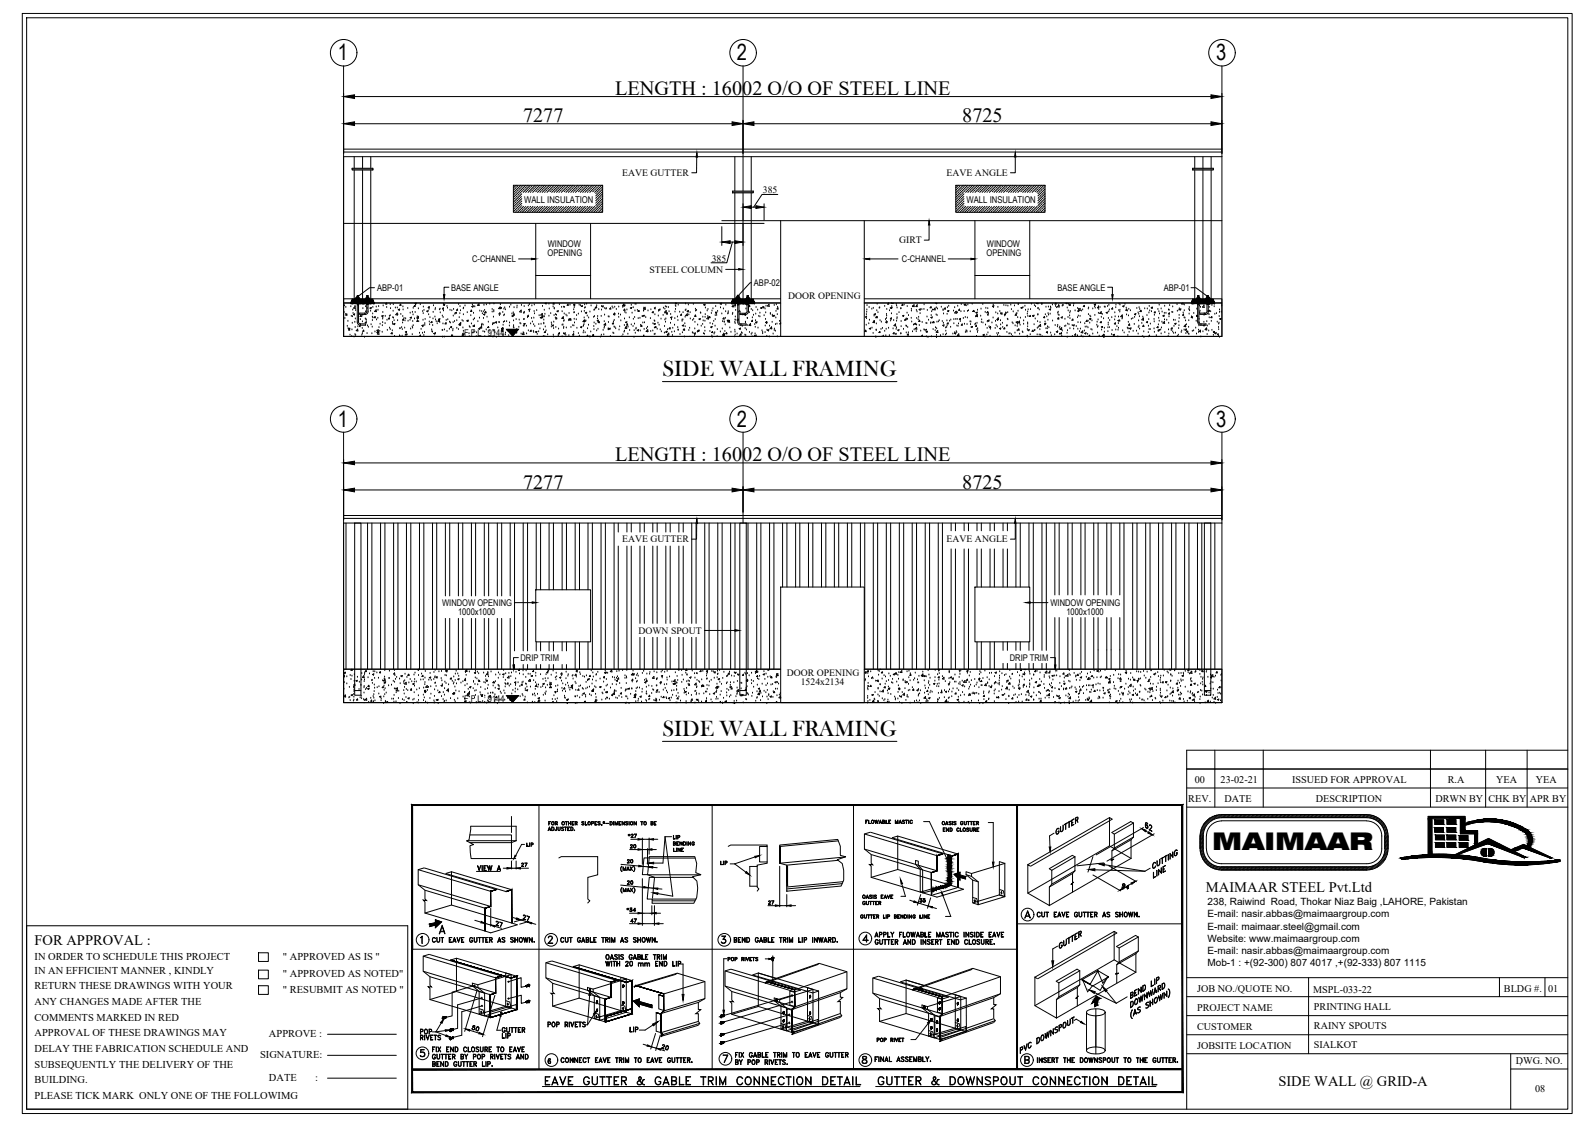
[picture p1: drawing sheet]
<svg xmlns="http://www.w3.org/2000/svg" width="420mm" height="297mm" viewBox="0 0 420 297" stroke-linecap="round" stroke-linejoin="round" font-family="sans-serif">
<defs><g id="words">
<text font-size="6.4" x="319.1" y="223.9">MAIMAAR</text>
<g font-size="5.9">
<text x="89" y="15.9">1</text>
<text x="194" y="15.9">2</text>
<text x="320.2" y="15.9">3</text>
<text x="174.4" y="99">SIDE WALL FRAMING</text>
<text x="89" y="112.3">1</text>
<text x="194" y="112.3">2</text>
<text x="320.2" y="112.3">3</text>
<text x="174.4" y="193.7">SIDE WALL FRAMING</text>
</g>
<g font-size="5.3">
<text x="161.9" y="25">LENGTH : 16002 O/O OF STEEL LINE</text>
<text x="137.7" y="32.2">7277</text>
<text x="253.3" y="32.2">8725</text>
<text x="161.9" y="121.5">LENGTH : 16002 O/O OF STEEL LINE</text>
<text x="137.7" y="128.7">7277</text>
<text x="253.3" y="128.7">8725</text>
</g>
<text font-size="4.9" x="304.1" y="219.8" transform="rotate(-90 304.1 219.8)">62</text>
<g font-size="4.4">
<text x="294.2" y="234.9">94</text>
<text x="129.5" y="244.8">27</text>
<text x="136.5" y="243.4">27</text>
<text x="123.1" y="272.3">50</text>
<text x="172.9" y="277.3">20</text>
</g>
<g font-size="4">
<text x="164" y="221.5">*27</text>
<text x="164" y="228.2">20</text>
<text x="164" y="233.9">20</text>
<text x="240.9" y="238.5">35</text>
<text x="163.7" y="240.9">*34</text>
<text x="164.7" y="243.8">47</text>
<text x="109.4" y="273">POP</text>
</g>
<g font-size="3.8">
<text x="317.5" y="234.9">MAIMAAR STEEL Pvt.Ltd</text>
<text x="9.1" y="248.8">FOR APPROVAL :</text>
<text x="336.5" y="286">SIDE WALL @ GRID-A</text>
</g>
<g font-size="3.5">
<text x="164.7" y="224">20</text>
<text x="136.2" y="229">27</text>
<text x="201.1" y="238.8">27</text>
</g>
<g font-size="2.8">
<text x="9.1" y="252.8">IN ORDER TO SCHEDULE THIS PROJECT</text>
<text x="9.1" y="256.4">IN AN EFFICIENT MANNER , KINDLY</text>
<text x="74.5" y="252.8">&quot; APPROVED AS IS &quot;</text>
<text x="74.5" y="257.3">&quot; APPROVED AS NOTED&quot;</text>
<text x="9.1" y="260.5">RETURN THESE DRAWINGS WITH YOUR</text>
<text x="74.5" y="261.4">&quot; RESUBMIT AS NOTED &quot;</text>
<text x="9.1" y="264.7">ANY CHANGES MADE AFTER THE</text>
<text x="9.1" y="268.8">COMMENTS MARKED IN RED</text>
<text x="9.1" y="272.9">APPROVAL OF THESE DRAWINGS MAY</text>
<text x="70.8" y="273">APPROVE :</text>
<text x="9.1" y="277">DELAY THE FABRICATION SCHEDULE AND</text>
<text x="9.1" y="281.2">SUBSEQUENTLY THE DELIVERY OF THE</text>
<text x="68.5" y="278.6">SIGNATURE:</text>
<text x="9.1" y="285.3">BUILDING.</text>
<text x="70.8" y="284.6">DATE</text>
<text x="83" y="284.6">:</text>
<text x="9.1" y="289.4">PLEASE TICK MARK ONLY ONE OF THE FOLLOWIMG</text>
</g>
<g font-size="2.7">
<text x="314.6" y="206.2">00</text>
<text x="321.3" y="206.1">23-02-21</text>
<text x="340.2" y="206.2">ISSUED FOR APPROVAL</text>
<text x="381.1" y="206.2">R.A</text>
<text x="393.9" y="206.2">YEA</text>
<text x="404.3" y="206.2">YEA</text>
<text x="312.8" y="211.2">REV.</text>
<text x="322.4" y="211.2">DATE</text>
<text x="346.4" y="211.2">DESCRIPTION</text>
<text x="377.9" y="211.2">DRWN BY</text>
<text x="391.8" y="211.2">CHK BY</text>
<text x="402.7" y="211.2">APR BY</text>
<text x="315.2" y="261.1">JOB NO./QUOTE NO.</text>
<text x="345.7" y="261.4">MSPL-033-22</text>
<text x="395.9" y="261.2">BLDG #.</text>
<text x="407.6" y="261.2">01</text>
<text x="315.2" y="266.1">PROJECT NAME</text>
<text x="345.9" y="266">PRINTING HALL</text>
<text x="315.2" y="271.1">CUSTOMER</text>
<text x="345.9" y="276">SIALKOT</text>
<text x="345.9" y="270.9">RAINY SPOUTS</text>
<text x="315.2" y="276.2">JOBSITE LOCATION</text>
<text x="399.1" y="280.2">DWG. NO.</text>
<text x="404.1" y="287.4">08</text>
</g>
<g font-size="2.6">
<text x="163.8" y="46.3">EAVE GUTTER</text>
<text x="249.2" y="46.3">EAVE ANGLE</text>
<text x="200.8" y="50.9">385</text>
<text x="236.7" y="64.1">GIRT</text>
<text x="171" y="71.8">STEEL COLUMN</text>
<text x="187.4" y="68.9">385</text>
<text x="207.5" y="78.8">DOOR OPENING</text>
<text x="163.8" y="142.8">EAVE GUTTER</text>
<text x="249.2" y="142.8">EAVE ANGLE</text>
<text x="168" y="166.9">DOWN SPOUT</text>
<text x="207.1" y="178.1">DOOR OPENING</text>
<text x="210.8" y="180.5">1524x2134</text>
<text x="317.9" y="238.4">238, Raiwind Road, Thokar Niaz Baig ,LAHORE, Pakistan</text>
<text x="317.9" y="241.6">E-mail: nasir.abbas@maimaargroup.com</text>
<text x="317.9" y="244.8">E-mail: maimaar.steel@gmail.com</text>
<text x="317.9" y="248">Website: www.maimaargroup.com</text>
<text x="317.9" y="251.2">E-mail: nasir.abbas@maimaargroup.com</text>
<text x="317.9" y="254.3">Mob-1 : +(92-300) 807 4017 ,+(92-333) 807 1115</text>
</g>
<g font-size="2.5">
<text x="138" y="53.4">WALL INSULATION</text>
<text x="254.5" y="53.4">WALL INSULATION</text>
</g>
<g font-size="2.4">
<text x="144.2" y="65.1">WINDOW</text>
<text x="259.8" y="65.1">WINDOW</text>
<text x="124.3" y="69.1">C-CHANNEL</text>
<text x="144.1" y="67.4">OPENING</text>
<text x="237.4" y="69.1">C-CHANNEL</text>
<text x="259.7" y="67.4">OPENING</text>
<text x="99.3" y="76.6">ABP-01</text>
<text x="118.8" y="76.5">BASE ANGLE</text>
<text x="198.5" y="75.3">ABP-02</text>
<text x="278.4" y="76.5">BASE ANGLE</text>
<text x="306.4" y="76.6">ABP-01</text>
<text x="122.2" y="88.4">F.F.L : 9144</text>
<text x="116.4" y="159.6">WINDOW OPENING</text>
<text x="120.6" y="161.9">1000x1000</text>
<text x="276.5" y="159.6">WINDOW OPENING</text>
<text x="280.7" y="161.9">1000x1000</text>
<text x="137" y="174.1">DRIP TRIM</text>
<text x="265.8" y="174.1">DRIP TRIM</text>
<text x="122.2" y="184.9">F.F.L : 9144</text>
</g>
</g></defs>
<!-- layer: Outer Line -->
<g fill="none" stroke="#000" stroke-width=".26">
<path d="M90.5 41.3v47.3h231.2v-47.3M93.2 41.3v3M93.2 44.8v34M97.6 41.3v3M97.6 44.8v34M193.4 41.3v9M193.4 50.8v29M197.8 41.3v9M197.8 50.8v29M314.5 41.3v3M314.5 44.8v34M318.8 41.3v3"/>
<path d="M318.8 44.8v34M205.5 78.7h-115v1.1h115M227.5 78.7h94.2v1.1h-94.2M133.4 86.7h3.1l-1.6 1.8zM90.5 137.7v47.3h231.2v-47.3M141 155.3h14.5v13.7h-14.5zM205.5 154.6h22v30.4h-22zM256.7 154.6h14.4v14.4h-14.4zM90.5 176.2h115M227.5 176.2h94.2M133.4 183.2h3.1l-1.6 1.7z"/>
</g>
<!-- layer: EAVE GUTTER -->
<path d="M90.5 39.3h231.2M90.5 41.3h231.2M90.5 40h231.2M90.5 137.7h231.2M90.5 135.7h231.2M90.5 136.5h231.2M93.4 137.7h1.6v45.4h-1.6zM194.8 137.7h1.7v45.4h-1.7zM317.1 137.7h1.7v45.4h-1.7zM93.4 181.8h1.6M194.8 181.8h1.7M317.1 181.8h1.7" fill="none" stroke="#000" stroke-width=".26"/>
<!-- layer: Dim1 -->
<g fill="none" stroke="#000" stroke-width=".26">
<path d="M90.5 24.6v15.8M93.3 25.4h225.5M93.3 32.6h99.4M195.6 31.7v8.7M198.5 32.6h120.3M321.7 24.6v15.8M190 59.7v4.9M195.6 53.7v4.3M195.6 58.8v5.8M197.8 54.6h1.2M201.2 53.7v4.3M204.8 51.2h-4.2l-2.2 3.4"/>
<path d="M192.2 63.7h1.2M192.8 63.7l-1.5 5.5h-4.1M90.5 121v15.9M93.3 121.9h225.5M93.3 129h99.4M195.6 128.2v6.7M198.5 129h120.3M321.7 121v15.9"/>
</g>
<g fill="#000" stroke="#000" stroke-width=".26">
<path d="M90.5 25.4l2.8-.4v.9zM90.5 32.6l2.8-.5v.9zM192.7 32.1l2.9 .5-2.9 .4zM195.6 32.6l2.9-.5v.9zM318.8 25l2.9 .4-2.9 .5zM318.8 32.1l2.9 .5-2.9 .4zM195.6 54.6l2.2-.4v.7zM199 54.2l2.2 .4-2.2 .3zM190 63.7l2.2-.3v.7zM193.4 63.4l2.2 .3-2.2 .4zM90.5 121.9l2.8-.5v1zM90.5 129l2.8-.4v.9z"/>
<path d="M192.7 128.6l2.9 .4-2.9 .5zM195.6 129l2.9-.4v.9zM318.8 121.4l2.9 .5-2.9 .5zM318.8 128.6l2.9 .4-2.9 .5z"/>
</g>
<!-- layer: Grid -->
<g fill="none" stroke="#000" stroke-width=".26">
<path d="M90.5 17.3v24M195.6 17.3v33M321.7 17.3v24M95.4 41.3v3M95.4 44.8v34M195.6 50.8v29M316.7 41.3v3M316.7 44.8v34M90.5 113.8v23.9M195.6 113.8v23.9M321.7 113.8v23.9"/>
<circle cx="90.5" cy="13.9" r="3.5"/>
<circle cx="195.6" cy="13.9" r="3.5"/>
<circle cx="321.7" cy="13.9" r="3.5"/>
<circle cx="90.5" cy="110.3" r="3.5"/>
<circle cx="195.6" cy="110.3" r="3.5"/>
<circle cx="321.7" cy="110.3" r="3.5"/>
</g>
<!-- layer: CRK Plate -->
<path d="M92.7 44.3h5.5v.5h-5.5zM92.7 44.5h5.5M98.2 44.5h.1M192.9 50.3h5.4v.5h-5.4zM192.9 50.6h.1M192.9 50.6h5.4M314 44.3h5.4v.5h-5.4zM314 44.5h.1M314 44.5h5.4" fill="none" stroke="#000" stroke-width=".26"/>
<!-- layer: HATCH -->
<g fill="none" stroke="#000" stroke-width=".26">
<path d="M135.2 48.8h23.5v7.1h-23.5zM135.2 48.8h.1M135.2 52.5v.1M135.4 49.9l-.2 .2M135.4 53.6l-.2 .3M135.5 51l-.3 .3M135.5 54.7l-.3 .3M135.7 52.1l-.3 .3M135.7 55.8l-.1 .1M135.9 48.8l-.7 .7M135.9 49.4l-.4 .3M135.9 53.2l-.4 .3"/>
<path d="M136 50.5l-.3 .3M136 54.3l-.3 .3M136.2 51.6l-.3 .3M136.2 55.4l-.3 .3M136.3 48.9l-.3 .4M136.3 52.7l-.3 .3M136.5 50l-.3 .3M136.5 53.8l-.3 .3M136.6 51.1l-.3 .3M136.6 54.9l-.3 .3M136.8 52.2l-.3 .3M137 49.6l-.4 .3"/>
<path d="M137 53.3l-.4 .3M137.1 48.8l-1.9 1.9M137.1 50.7l-.3 .3M137.1 54.4l-.3 .3M137.3 51.8l-.3 .3M137.3 55.5l-.3 .3M137.4 51l-2.2 2.2M137.4 52.3l-2.2 2.2M137.4 53.5l-2.2 2.2M137.4 52.9l-.3 .3M137.4 54.2l-.1 .1M137.4 49.1l-.3 .3"/>
<path d="M137.6 50.2l-.3 .3M137.7 48.8l-.1 .1M137.7 55l-.3 .4M137.8 54.3l-1.5 1.6M138 49.7l-.3 .3M138.2 54.6l-.3 .3M138.4 48.8l-3.2 3.2M138.4 55.7l-.3 .2M138.4 54.3v.1M138.5 49.3l-.3 .3M138.7 50.3l-.3 .4M138.8 55.2l-.3 .3"/>
<path d="M139 48.8l-.3 .3M139.1 54.3l-1.6 1.6M139.1 49.9l-.3 .3M139.3 54.7l-.3 .3M139.5 55.8l-.1 .1M139.6 48.8l-1.9 1.9M139.6 49.4l-.3 .3M139.7 54.3l-.2 .3M139.8 50.5l-.2 .2M139.9 55.4l-.3 .3M140.1 48.9l-.3 .4M140.2 50l-.3 .3"/>
<path d="M140.3 54.3l-1.5 1.6M140.4 54.9l-.3 .3M140.7 49.6l-.3 .3M140.9 48.8l-1.9 1.9M140.9 54.4l-.3 .3M141 55.5l-.3 .3M141.2 49.1l-.3 .3M141.3 50.2l-.3 .3M141.5 48.8l-.2 .1M141.5 55l-.3 .4M141.5 54.3l-1.5 1.6M141.8 49.7l-.3 .3"/>
<path d="M142 54.6l-.4 .3M142.1 48.8l-1.9 1.9M142.1 55.7l-.2 .2M142.2 54.3l-.1 .1M142.3 49.3l-.3 .3M142.4 50.3l-.3 .4M142.6 55.2l-.3 .3M142.7 48.8l-.3 .3M142.8 54.3l-1.5 1.6M142.9 49.9l-.3 .3M143.1 54.7l-.4 .3M143.2 55.8v.1"/>
<path d="M143.4 48.8l-1.9 1.9M143.4 49.4l-.3 .3M143.5 54.3l-.3 .3M143.5 50.5l-.1 .2M143.7 55.4l-.3 .3M143.8 48.9l-.3 .4M144 50l-.3 .3M144.1 54.3l-1.6 1.6M144.2 54.9l-.4 .3M144.5 49.6l-.3 .3M144.6 48.8l-1.9 1.9M144.6 54.4l-.3 .3"/>
<path d="M144.8 55.5l-.3 .3M144.9 49.1l-.3 .3M145.1 50.2l-.3 .3M145.2 48.8l-.1 .1M145.2 55l-.3 .4M145.3 54.3l-1.6 1.6M145.6 49.7l-.4 .3M145.7 54.6l-.3 .3M145.9 48.8l-1.9 1.9M145.9 55.7l-.2 .2M146 54.3l-.1 .1M146 49.3l-.3 .3"/>
<path d="M146.2 50.3l-.3 .4M146.3 55.2l-.3 .3M146.5 48.8l-.3 .3M146.6 54.3l-1.6 1.6M146.7 49.9l-.4 .3M146.8 54.7l-.3 .3M147 55.8l-.1 .1M147.1 48.8l-1.9 1.9M147.1 49.4l-.3 .3M147.2 54.3l-.2 .3M147.3 50.5l-.2 .2M147.4 55.4l-.3 .3"/>
<path d="M147.6 48.9l-.3 .4M147.8 50l-.4 .3M147.8 54.3l-1.6 1.6M147.9 54.9l-.3 .3M148.2 49.6l-.3 .3M148.4 48.8l-1.9 1.9M148.4 54.4l-.3 .3M148.5 55.5l-.3 .3M148.7 49.1l-.3 .3M148.8 50.2l-.3 .3M149 48.8l-.2 .1M149 55l-.3 .4"/>
<path d="M149.1 54.3l-1.6 1.6M149.3 49.7l-.3 .3M149.5 54.6l-.3 .3M149.6 48.8l-1.8 1.9M149.6 55.7l-.2 .2M149.7 54.3l-.1 .1M149.8 49.3l-.3 .3M149.9 50.3l-.3 .4M150.1 55.2l-.3 .3M150.3 48.8l-.4 .3M150.3 54.3l-1.5 1.6M150.4 49.9l-.3 .3"/>
<path d="M150.6 54.7l-.3 .3M150.7 55.8v.1M150.9 48.8l-1.9 1.9M150.9 49.4l-.3 .3M150.9 54.3l-.2 .3M151 50.5l-.1 .2M151.2 55.4l-.3 .3M151.4 48.9l-.4 .4M151.5 50l-.3 .3M151.6 54.3l-1.6 1.6M151.7 54.9l-.3 .3M152 49.6l-.3 .3"/>
<path d="M152.1 48.8l-1.8 1.9M152.1 54.4l-.3 .3M152.3 55.5l-.3 .3M152.4 49.1l-.3 .3M152.6 50.2l-.3 .3M152.8 48.8l-.2 .1M152.8 55l-.4 .4M152.9 54.3l-1.6 1.6M153.1 49.7l-.3 .3M153.2 54.6l-.3 .3M153.4 48.8l-1.9 1.9M153.4 55.7l-.3 .2"/>
<path d="M153.4 54.3v.1M153.5 49.3l-.3 .3M153.7 50.3l-.3 .4M153.9 55.2l-.4 .3M154 48.8l-.3 .3M154.1 54.3l-1.6 1.6M154.2 49.9l-.3 .3M154.3 54.7l-.3 .3M154.5 55.8l-.1 .1M154.6 48.8l-1.8 1.9M154.6 49.4l-.3 .3M154.7 54.3l-.2 .3"/>
<path d="M154.8 50.5l-.2 .2M155 55.4l-.4 .3M155.1 48.9l-.3 .4M155.3 50l-.3 .3M155.3 54.3l-1.5 1.6M155.4 54.9l-.3 .3M155.7 49.6l-.3 .3M155.9 48.8l-1.9 1.9M155.9 54.4l-.3 .3M156 55.5l-.3 .3M156.2 49.1l-.3 .3M156.4 50.2l-.4 .3"/>
<path d="M156.5 48.8l-.1 .1M156.5 55l-.3 .4M156.6 54.3l-1.6 1.6M156.8 49.7l-.3 .3M156.8 53.5h.1M157 50.8l-.2 .2M157 54.6l-.3 .3M157.1 48.8l-1.8 1.9M157.1 51.9l-.3 .3M157.1 55.7l-.2 .2M157.3 49.3l-.3 .3M157.3 53l-.3 .3"/>
<path d="M157.5 50.3l-.4 .4M157.5 54.1l-.4 .3M157.6 51.4l-.3 .4M157.6 55.2l-.3 .3M157.8 48.8l-.3 .3M157.8 52.5l-.3 .4M157.9 49.9l-.3 .3M157.9 53.6l-.3 .3M158.1 51l-.3 .3M158.1 54.7l-.3 .3M158.2 52.1l-.3 .3M158.2 55.8l-.1 .1"/>
<path d="M158.4 48.8l-1.9 1.9M158.4 49.4l-.3 .3M158.4 53.2l-.3 .3M158.6 50.5l-.4 .3M158.6 54.3l-.4 .3M158.7 49.8l-1.9 1.8M158.7 51l-1.9 1.9M158.7 52.3l-1.9 1.8M158.7 53.5l-2.4 2.4M158.7 54.8l-1.1 1.1M158.7 49.1l-.1 .2M158.7 51.6l-.3 .3"/>
<path d="M158.7 52.9l-.1 .1M158.7 55.4l-.3 .3M251.6 48.8h23.5v7.1h-23.5zM251.7 48.8h-.1M251.7 52.5l-.1 .1M251.8 49.9l-.2 .2M251.8 53.6l-.2 .3M252 51l-.3 .3M252 54.7l-.3 .3M252.2 52.1l-.4 .3M252.2 55.8l-.1 .1M252.3 48.8l-.7 .7"/>
<path d="M252.3 49.4l-.3 .3M252.3 53.2l-.3 .3M252.5 50.5l-.3 .3M252.5 54.3l-.3 .3M252.6 51.6l-.3 .3M252.6 55.4l-.3 .3M252.8 48.9l-.3 .4M252.8 52.7l-.3 .3M252.9 50l-.3 .3M252.9 53.8l-.3 .3M253.1 51.1l-.3 .3M253.1 54.9l-.3 .3"/>
<path d="M253.3 52.2l-.4 .3M253.4 49.6l-.3 .3M253.4 53.3l-.3 .3M253.6 48.8l-2 1.9M253.6 50.7l-.3 .3M253.6 54.4l-.3 .3M253.7 51.8l-.3 .3M253.7 55.5l-.3 .3M253.8 51l-2.2 2.2M253.8 52.3l-2.2 2.2M253.8 53.5l-2.2 2.2M253.8 52.9l-.2 .3"/>
<path d="M253.8 54.2l-.1 .1M253.9 49.1l-.3 .3M254 50.2l-.3 .3M254.2 48.8l-.2 .1M254.2 55l-.3 .4M254.2 54.3l-1.5 1.6M254.5 49.7l-.3 .3M254.7 54.6l-.4 .3M254.8 48.8l-3.2 3.2M254.8 55.7l-.2 .2M254.9 54.3l-.1 .1M255 49.3l-.3 .3"/>
<path d="M255.1 50.3l-.3 .4M255.3 55.2l-.3 .3M255.4 48.8l-.3 .3M255.5 54.3l-1.6 1.6M255.6 49.9l-.3 .3M255.8 54.7l-.4 .3M255.9 55.8l-.1 .1M256.1 48.8l-1.9 1.9M256.1 49.4l-.3 .3M256.1 54.3l-.2 .3M256.2 50.5l-.1 .2M256.4 55.4l-.3 .3"/>
<path d="M256.5 48.9l-.3 .4M256.7 50l-.3 .3M256.7 54.3l-1.5 1.6M256.9 54.9l-.4 .3M257.2 49.6l-.3 .3M257.3 48.8l-1.9 1.9M257.3 54.4l-.3 .3M257.5 55.5l-.3 .3M257.6 49.1l-.3 .3M257.8 50.2l-.3 .3M257.9 48.8l-.1 .1M257.9 55l-.3 .4"/>
<path d="M258 54.3l-1.6 1.6M258.3 49.7l-.4 .3M258.4 54.6l-.3 .3M258.6 48.8l-1.9 1.9M258.6 55.7l-.3 .2M258.6 54.3v.1M258.7 49.3l-.3 .3M258.9 50.3l-.3 .4M259 55.2l-.3 .3M259.2 48.8l-.3 .3M259.3 54.3l-1.6 1.6M259.4 49.9l-.4 .3"/>
<path d="M259.5 54.7l-.3 .3M259.7 55.8l-.1 .1M259.8 48.8l-1.9 1.9M259.8 49.4l-.3 .3M259.9 54.3l-.2 .3M260 50.5l-.2 .2M260.1 55.4l-.3 .3M260.3 48.9l-.3 .4M260.5 50l-.4 .3M260.5 54.3l-1.6 1.6M260.6 54.9l-.3 .3M260.9 49.6l-.3 .3"/>
<path d="M261.1 48.8l-1.9 1.9M261.1 54.4l-.3 .3M261.2 55.5l-.3 .3M261.4 49.1l-.3 .3M261.5 50.2l-.3 .3M261.7 48.8l-.2 .1M261.7 55l-.3 .4M261.8 54.3l-1.6 1.6M262 49.7l-.3 .3M262.2 54.6l-.3 .3M262.3 48.8l-1.8 1.9M262.3 55.7l-.2 .2"/>
<path d="M262.4 54.3l-.1 .1M262.5 49.3l-.3 .3M262.6 50.3l-.3 .4M262.8 55.2l-.3 .3M263 48.8l-.4 .3M263 54.3l-1.5 1.6M263.1 49.9l-.3 .3M263.3 54.7l-.3 .3M263.4 55.8l-.1 .1M263.6 48.8l-1.9 1.9M263.6 49.4l-.3 .3M263.6 54.3l-.2 .3"/>
<path d="M263.7 50.5l-.1 .2M263.9 55.4l-.3 .3M264.1 48.9l-.4 .4M264.2 50l-.3 .3M264.3 54.3l-1.6 1.6M264.4 54.9l-.3 .3M264.7 49.6l-.3 .3M264.8 48.8l-1.8 1.9M264.8 54.4l-.3 .3M265 55.5l-.3 .3M265.1 49.1l-.3 .3M265.3 50.2l-.3 .3"/>
<path d="M265.5 48.8l-.2 .1M265.5 55l-.4 .4M265.5 54.3l-1.5 1.6M265.8 49.7l-.3 .3M265.9 54.6l-.3 .3M266.1 48.8l-1.9 1.9M266.1 55.7l-.3 .2M266.1 54.3v.1M266.2 49.3l-.3 .3M266.4 50.3l-.3 .4M266.6 55.2l-.4 .3M266.7 48.8l-.3 .3"/>
<path d="M266.8 54.3l-1.6 1.6M266.9 49.9l-.3 .3M267 54.7l-.3 .3M267.2 55.8l-.1 .1M267.3 48.8l-1.8 1.9M267.3 49.4l-.3 .3M267.4 54.3l-.2 .3M267.5 50.5l-.2 .2M267.7 55.4l-.4 .3M267.8 48.9l-.3 .4M268 50l-.3 .3M268 54.3l-1.5 1.6"/>
<path d="M268.1 54.9l-.3 .3M268.4 49.6l-.3 .3M268.6 48.8l-1.9 1.9M268.6 54.4l-.3 .3M268.7 55.5l-.3 .3M268.9 49.1l-.3 .3M269.1 50.2l-.4 .3M269.2 48.8l-.1 .1M269.2 55l-.3 .4M269.3 54.3l-1.6 1.6M269.5 49.7l-.3 .3M269.7 54.6l-.3 .3"/>
<path d="M269.8 48.8l-1.8 1.9M269.8 55.7l-.2 .2M269.9 54.3l-.1 .1M270 49.3l-.3 .3M270.2 50.3l-.4 .4M270.3 55.2l-.3 .3M270.5 48.8l-.3 .3M270.5 54.3l-1.5 1.6M270.6 49.9l-.3 .3M270.7 54.7l-.2 .3M270.9 55.8l-.1 .1M271.1 48.8l-1.9 1.9"/>
<path d="M271.1 49.4l-.4 .3M271.2 54.3l-.3 .3M271.3 50.5l-.2 .2M271.4 55.4l-.3 .3M271.6 48.9l-.3 .4M271.7 50l-.3 .3M271.8 54.3l-1.6 1.6M271.9 54.9l-.3 .3M272.2 49.6l-.3 .3M272.3 48.8l-1.8 1.9M272.3 54.4l-.3 .3M272.5 55.5l-.3 .3"/>
<path d="M272.7 49.1l-.4 .3M272.8 50.2l-.3 .3M273 48.8l-.2 .1M273 55l-.3 .4M273 54.3l-1.5 1.6M273.3 49.7l-.3 .3M273.3 53.5h-.1M273.4 50.8l-.2 .2M273.4 54.6l-.3 .3M273.6 48.8l-1.9 1.9M273.6 51.9l-.3 .3M273.6 55.7l-.3 .2"/>
<path d="M273.8 49.3l-.4 .3M273.8 53l-.4 .3M273.9 50.3l-.3 .4M273.9 54.1l-.3 .3M274.1 51.4l-.3 .4M274.1 55.2l-.3 .3M274.2 48.8l-.3 .3M274.2 52.5l-.3 .4M274.3 49.9l-.2 .3M274.3 53.6l-.2 .3M274.5 51l-.3 .3M274.5 54.7l-.3 .3"/>
<path d="M274.7 52.1l-.4 .3M274.7 55.8l-.1 .1M274.8 48.8l-1.8 1.9M274.9 49.4l-.4 .3M274.9 53.2l-.4 .3M275 50.5l-.3 .3M275 54.3l-.3 .3M275.1 49.8l-1.9 1.8M275.1 51l-1.9 1.9M275.1 52.3l-1.9 1.8M275.1 53.5l-2.4 2.4M275.1 54.8l-1.1 1.1"/>
<path d="M275.1 49.1l-.1 .2M275.1 51.6l-.2 .3M275.1 52.9l-.1 .1M275.1 55.4l-.2 .3M92.4 79.7h.1M92.5 79.5h.1M92.5 79.7h.1M92.5 79.6h.1M92.5 79.4h.1M92.6 79.3h.1M92.6 79.4h.1M92.6 79.6h.1"/>
<path d="M92.6 79.7h.1M92.6 79.5h.1M92.6 79.2h.1M92.7 79.2h.1M92.7 79.4h.1M92.7 79.5h.1M92.7 79.7h.1M92.7 79h5.5l.3 .8h-6.2zM92.7 79.6h.1M92.7 79.1h.1M92.7 79.3h.1M92.8 79.2h.1"/>
<path d="M92.8 79.6h.1M92.8 79.7h.1M92.8 79.5h.1M92.8 79.1h.1M92.8 79.4h.1M92.8 79.3h.1M92.9 79.4h.1M92.9 79.5h.1M92.9 79.7h.1M92.9 79.2h.1M92.9 79.3h.1M92.9 79.1h.1"/>
<path d="M92.9 79.6h.1M93 79.1h.1M93 79.5h.1M93 79.7h.1M93 79.4h.1M93 79.2h.1M93 79.3h.1M93.1 79.1h.1M93.1 79.3h.1M93.1 79.4h.1M93.1 79.6h.1M93.1 79.7h.1"/>
<path d="M93.1 79.5h.1M93.1 79h.1M93.2 79.1h.1M93.2 79.5h.1M93.2 79.7h.1M93.2 79.6h.1M93.2 79.2h.1M93.2 79.4h.1M93.2 79.3h.1M93.3 79.1h.1M93.3 79.4h.1M93.3 79.3h.1"/>
<path d="M93.3 79.6h.1M93.3 79.7h.1M93.3 79.5h.1M93.3 79.2h.1M93.4 79.1h.1M93.4 79.4h.1M93.4 79.2h.1M93.4 79.5h.1M93.4 79.7h.1M93.4 79.3h.1M93.4 79.6h.1M93.5 79.3h.1"/>
<path d="M93.5 79.4h.1M93.5 79.7h.1M93.5 79.1h.1M93.5 79.5h.1M93.5 79.6h.1M93.5 79.2h.1M93.6 79.1h.1M93.6 79.2h.1M93.6 79.4h.1M93.6 79.5h.1M93.6 79.3h.1M93.6 79.7h.1"/>
<path d="M93.7 79.4h.1M93.7 79.1h.1M93.7 79.5h.1M93.7 79.3h.1M93.7 79.6h.1M93.7 79.7h.1M93.7 79.2h.1M93.8 79.4h.1M93.8 79.3h.1M93.8 79.7h.1M93.8 79.1h.1M93.8 79.2h.1"/>
<path d="M93.8 79.5h.1M93.8 79.6h.1M93.8 79h.1M93.9 79.1h.1M93.9 79.3h.1M93.9 79.4h.1M93.9 79.6h.1M93.9 79.7h.1M93.9 79.2h.1M93.9 79.5h.1M94 79.1h.1M94 79.2h.1"/>
<path d="M94 79.4h.1M94 79.5h.1M94 79.6h.1M94 79.3h.1M94 79.7h.1M94.1 79.1h.1M94.1 79.4h.1M94.1 79.6h.1M94.1 79.3h.1M94.1 79.7h.1M94.1 79.2h.1M94.1 79.5h.1"/>
<path d="M94.2 79.1h.1M94.2 79.2h.1M94.2 79.4h.1M94.2 79.5h.1M94.2 79.6h.1M94.2 79.7h.1M94.2 79.3h.1M94.3 79.1h.1M94.3 79.3h.1M94.3 79.4h.1M94.3 79.6h.1M94.3 79.7h.1"/>
<path d="M94.3 79.5h.1M94.3 79.2h.1M94.4 79.6h.1M94.4 79.7h.1M94.4 79.2h.1M94.4 79.1h.1M94.4 79.3h.1M94.4 79.4h.1M94.5 79.4h.1M94.5 79.6h.1M94.5 79.7h.1M94.5 79.5h.1"/>
<path d="M94.5 79.3h.1M94.6 79.1h.1M94.6 79.2h.1M94.6 79.4h.1M94.6 79.5h.1M94.6 79.6h.1M94.6 79.7h.1M94.6 79.3h.1M94.7 79.1h.1M94.7 79.3h.1M94.7 79.7h.1M94.7 79.4h.1"/>
<path d="M94.7 79.2h.1M94.7 79.5h.1M94.7 79.6h.1M94.8 79.8h.1M94.8 79.1h.1M94.8 79.7h.1M94.8 79.3h.1M94.9 79.3h.1M94.9 79.4h.1M94.9 79.5h.1M94.9 79.7h.1M94.9 79.2h.1"/>
<path d="M94.9 79.6h.1M94.9 79.1h.1M95 79.7h.1M95 79.1h.1M95 79.3h.1M95 79.4h.1M95 79.5h.1M95.1 79.1h.1M95.1 79.2h.1M95.1 79.6h.1M95.1 79.3h.1M95.1 79.5h.1"/>
<path d="M95.1 79.4h.1M95.1 79.7h.1M95.2 79.7h.1M95.2 79.1h.1M95.2 79.6h.1M95.2 79.3h.1M95.2 79.4h.1M95.2 79.5h.1M95.2 79h.1M95.2 79.2h.1M95.3 79.1h.1M95.3 79.4h.1"/>
<path d="M95.3 79.2h.1M95.3 79.3h.1M95.3 79.5h.1M95.3 79.6h.1M95.3 79.7h.1M95.4 79.4h.1M95.4 79.6h.1M95.4 79.1h.1M95.4 79.3h.1M95.4 79.5h.1M95.4 79.7h.1M95.4 79.2h.1"/>
<path d="M95.4 79.8h.1M95.5 79.1h.1M95.5 79.2h.1M95.5 79.3h.1M95.5 79.5h.1M95.5 79.6h.1M95.5 79.4h.1M95.5 79.7h.1M95.6 79.1h.1M95.6 79.3h.1M95.6 79.4h.1M95.6 79.5h.1"/>
<path d="M95.6 79.7h.1M95.6 79.2h.1M95.6 79.6h.1M95.7 79.4h.1M95.7 79.6h.1M95.7 79.3h.1M95.7 79.1h.1M95.7 79.2h.1M95.7 79.5h.1M95.7 79.7h.1M95.8 79.1h.1M95.8 79.3h.1"/>
<path d="M95.8 79.4h.1M95.8 79.5h.1M95.8 79.7h.1M95.9 79.1h.1M95.9 79.2h.1M95.9 79.3h.1M95.9 79.5h.1M95.9 79.6h.1M95.9 79.7h.1M96 79.1h.1M96 79.2h.1M96 79.4h.1"/>
<path d="M96 79.3h.1M96 79.5h.1M96 79.7h.1M96 79.6h.1M96 79h.1M96.1 79.2h.1M96.1 79.3h.1M96.1 79.4h.1M96.1 79.6h.1M96.1 79.7h.1M96.1 79.1h.1M96.2 79.1h.1"/>
<path d="M96.2 79.2h.1M96.2 79.4h.1M96.2 79.5h.1M96.2 79.7h.1M96.2 79.3h.1M96.3 79.2h.1M96.3 79.3h.1M96.3 79.4h.1M96.3 79.6h.1M96.3 79.7h.1M96.3 79.1h.1M96.4 79.5h.1"/>
<path d="M96.4 79.7h.1M96.4 79.1h.1M96.4 79h.1M96.4 79.2h.1M96.4 79.4h.1M96.4 79.6h.1M96.5 79.3h.1M96.5 79.4h.1M96.5 79.6h.1M96.5 79.7h.1M96.5 79.1h.1M96.5 79.5h.1"/>
<path d="M96.5 79.2h.1M96.6 79.1h.1M96.6 79.6h.1M96.6 79.2h.1M96.6 79.3h.1M96.6 79.4h.1M96.6 79.7h.1M96.6 79.5h.1M96.7 79h.1M96.7 79.2h.1M96.7 79.6h.1M96.7 79.3h.1"/>
<path d="M96.7 79.7h.1M96.7 79.1h.1M96.7 79.4h.1M96.7 79.5h.1M96.8 79.7h.1M96.8 79.6h.1M96.8 79.2h.1M96.8 79.4h.1M96.8 79.1h.1M96.8 79.3h.1M96.8 79.5h.1M96.9 79.2h.1"/>
<path d="M96.9 79.6h.1M96.9 79.7h.1M96.9 79.3h.1M96.9 79.1h.1M96.9 79.4h.1M96.9 79.5h.1M97 79.6h.1M97 79.4h.1M97 79.2h.1M97 79.3h.1M97 79.7h.1M97 79.1h.1"/>
<path d="M97.1 79.2h.1M97.1 79.7h.1M97.1 79.1h.1M97.1 79.4h.1M97.1 79.5h.1M97.1 79.3h.1M97.1 79.6h.1M97.2 79.1h.1M97.2 79.4h.1M97.2 79.5h.1M97.2 79.3h.1M97.2 79.6h.1"/>
<path d="M97.2 79.7h.1M97.3 79.1h.1M97.3 79.5h.1M97.3 79.7h.1M97.3 79.4h.1M97.3 79.2h.1M97.3 79.3h.1M97.4 79.7h.1M97.4 79.1h.1M97.4 79.3h.1M97.4 79.4h.1M97.4 79.6h.1"/>
<path d="M97.4 79.5h.1M97.5 79.1h.1M97.5 79.2h.1M97.5 79.4h.1M97.5 79.5h.1M97.5 79.3h.1M97.5 79.7h.1M97.5 79.6h.1M97.6 79.1h.1M97.6 79.3h.1M97.6 79.5h.1M97.6 79.7h.1"/>
<path d="M97.6 79.4h.1M97.6 79.6h.1M97.6 79.8h.1M97.7 79.1h.1M97.7 79.2h.1M97.7 79.4h.1M97.7 79.5h.1M97.7 79.7h.1M97.7 79.3h.1M97.7 79.6h.1M97.8 79.1h.1M97.8 79.3h.1"/>
<path d="M97.8 79.4h.1M97.8 79.6h.1M97.8 79.7h.1M97.8 79.2h.1M97.9 79.1h.1M97.9 79.2h.1M97.9 79.4h.1M97.9 79.5h.1M97.9 79.7h.1M97.9 79.3h.1M97.9 79.6h.1M98 79.4h.1"/>
<path d="M98 79.6h.1M98 79.7h.1M98 79.1h.1M98 79.2h.1M98 79.3h.1M98.1 79.1h.1M98.1 79.2h.1M98.1 79.4h.1M98.1 79.5h.1M98.1 79.7h.1M98.1 79.6h.1M98.2 79.1h.1"/>
<path d="M98.2 79.3h.1M98.2 79.4h.1M98.2 79.6h.1M98.2 79.7h.1M98.2 79.2h.1M98.2 79.5h.1M98.3 79.7h.1M98.3 79.4h.1M98.3 79.6h.1M98.4 79.4h.1M98.4 79.6h.1M98.4 79.7h.1"/>
<path d="M98.5 79.7h.1M102.7 80h.1M103.5 80h.1M109.5 79.8l-.3 .1 .3 .1 .1-.2M110.6 80h.1M116.8 79.9h.1M120.7 79.9h.1M126.1 80v.5l-.4-.1zM128 80h.1M128.9 79.8h.1M130 79.8h.1M131.7 80h.1"/>
<path d="M139.4 79.9h.1M143.7 79.8l-.2 .1 .2 .1 .1-.2M144.5 79.8h.1M147.3 80h.1M153.9 80h.1M154.4 79.8h.1M167.2 79.9h.1M167.5 79.8h.1M178 79.8h-.2l.2 .2 .1-.2M180.5 79.8h.1M182.5 79.9h.1M192.6 79.7h.1"/>
<path d="M192.6 79.5h.1M192.6 79.6h.1M192.7 79.4h.1M192.7 79.6h.1M192.7 79.3h.1M192.7 79.7h.1M192.7 79.5h.1M192.8 79.2h.1M192.8 79.4h.1M192.8 79.6h.1M192.8 79.3h.1M192.8 79.7h.1"/>
<path d="M192.8 79.5h.1M192.9 79.6h.1M192.9 79.7h.1M192.9 79h5.4l.4 .8h-6.2zM192.9 79.1h.1M192.9 79.3h.1M192.9 79.4h.1M192.9 79.2h.1M192.9 79.5h.1M193 79.1h.1M193 79.4h.1M193 79.2h.1"/>
<path d="M193 79.5h.1M193 79.7h.1M193 79.3h.1M193 79.6h.1M193.1 79.4h.1M193.1 79.5h.1M193.1 79.1h.1M193.1 79.3h.1M193.1 79.6h.1M193.1 79.7h.1M193.2 79.1h.1M193.2 79.7h.1"/>
<path d="M193.2 79.4h.1M193.2 79.2h.1M193.2 79.5h.1M193.2 79.3h.1M193.3 79.1h.1M193.3 79.3h.1M193.3 79.4h.1M193.3 79.5h.1M193.3 79h.1M193.3 79.6h.1M193.3 79.7h.1M193.4 79.1h.1"/>
<path d="M193.4 79.3h.1M193.4 79.5h.1M193.4 79.7h.1M193.4 79.6h.1M193.4 79.4h.1M193.4 79.2h.1M193.5 79.1h.1M193.5 79.3h.1M193.5 79.4h.1M193.5 79.6h.1M193.5 79.7h.1M193.5 79.5h.1"/>
<path d="M193.6 79.1h.1M193.6 79.2h.1M193.6 79.4h.1M193.6 79.5h.1M193.6 79.7h.1M193.6 79.3h.1M193.6 79.6h.1M193.7 79.1h.1M193.7 79.3h.1M193.7 79.4h.1M193.7 79.2h.1M193.7 79.6h.1"/>
<path d="M193.7 79.7h.1M193.8 79.5h.1M193.8 79.7h.1M193.8 79.4h.1M193.8 79.1h.1M193.8 79.2h.1M193.9 79.1h.1M193.9 79.3h.1M193.9 79.4h.1M193.9 79.6h.1M193.9 79.7h.1M193.9 79.2h.1"/>
<path d="M193.9 79.5h.1M194 79.1h.1M194 79.2h.1M194 79.4h.1M194 79.5h.1M194 79.6h.1M194 79h.1M194 79.3h.1M194 79.7h.1M194.1 79.4h.1M194.1 79.6h.1M194.1 79.1h.1"/>
<path d="M194.1 79.5h.1M194.1 79.2h.1M194.1 79.3h.1M194.1 79.7h.1M194.2 79.4h.1M194.2 79.5h.1M194.2 79.6h.1M194.2 79.2h.1M194.3 79.1h.1M194.3 79.3h.1M194.3 79.4h.1M194.3 79.6h.1"/>
<path d="M194.3 79.7h.1M194.3 79.5h.1M194.3 79.2h.1M194.4 79.3h.1M194.4 79.4h.1M194.4 79.7h.1M194.4 79.1h.1M194.4 79.6h.1M194.4 79.5h.1M194.5 79.7h.1M194.5 79.4h.1M194.5 79.5h.1"/>
<path d="M194.5 79.3h.1M194.5 79.6h.1M194.5 79.1h.1M194.5 79.2h.1M194.6 79.5h.1M194.6 79.1h.1M194.6 79.3h.1M194.6 79.4h.1M194.6 79.6h.1M194.6 79.7h.1M194.7 79.5h.1M194.7 79.6h.1"/>
<path d="M194.7 79.3h.1M194.7 79.1h.1M194.7 79.2h.1M194.7 79.4h.1M194.7 79.7h.1M194.8 79.1h.1M194.8 79.7h.1M194.8 79.3h.1M194.8 79.4h.1M194.8 79.6h.1M194.8 79.2h.1M194.9 79.1h.1"/>
<path d="M194.9 79.2h.1M194.9 79.4h.1M194.9 79.5h.1M194.9 79.6h.1M194.9 79.7h.1M194.9 79.8h.1M194.9 79.3h.1M195 79.5h.1M195 79.1h.1M195 79.3h.1M195 79.4h.1M195 79.7h.1"/>
<path d="M195 79.2h.1M195.1 79.4h.1M195.1 79.7h.1M195.1 79.1h.1M195.1 79.2h.1M195.1 79.3h.1M195.1 79.5h.1M195.1 79.6h.1M195.2 79.1h.1M195.2 79.3h.1M195.2 79.4h.1M195.2 79.5h.1"/>
<path d="M195.2 79.7h.1M195.2 79.2h.1M195.3 79.1h.1M195.3 79.2h.1M195.3 79.3h.1M195.3 79.4h.1M195.3 79.7h.1M195.3 79.5h.1M195.3 79.6h.1M195.4 79.3h.1M195.4 79.1h.1M195.4 79.4h.1"/>
<path d="M195.4 79.5h.1M195.4 79.7h.1M195.4 79h.1M195.4 79.2h.1M195.4 79.6h.1M195.5 79.1h.1M195.5 79.2h.1M195.5 79.3h.1M195.5 79.5h.1M195.5 79.6h.1M195.5 79.7h.1M195.5 79.4h.1"/>
<path d="M195.6 79.1h.1M195.6 79.3h.1M195.6 79.4h.1M195.6 79.5h.1M195.6 79.7h.1M195.6 79.2h.1M195.6 79.6h.1M195.6 79.8h.1M195.7 79.1h.1M195.7 79.2h.1M195.7 79.3h.1M195.7 79.4h.1"/>
<path d="M195.7 79.5h.1M195.7 79.6h.1M195.7 79.7h.1M195.8 79.4h.1M195.8 79.5h.1M195.8 79.7h.1M195.8 79.2h.1M195.8 79.6h.1M195.8 79.3h.1M195.9 79.1h.1M195.9 79.2h.1M195.9 79.3h.1"/>
<path d="M195.9 79.5h.1M195.9 79.6h.1M195.9 79.7h.1M195.9 79.4h.1M196 79.1h.1M196 79.5h.1M196 79.7h.1M196 79.4h.1M196 79.2h.1M196 79.3h.1M196 79.6h.1M196.1 79.7h.1"/>
<path d="M196.1 79.2h.1M196.1 79.1h.1M196.1 79.3h.1M196.2 79.2h.1M196.2 79.4h.1M196.2 79.5h.1M196.2 79.7h.1M196.2 79.1h.1M196.2 79.6h.1M196.2 79h.1M196.2 79.3h.1M196.2 79.9h.1"/>
<path d="M196.3 79.5h.1M196.3 79.7h.1M196.3 79.1h.1M196.3 79.2h.1M196.3 79.4h.1M196.3 79.3h.1M196.4 79.1h.1M196.4 79.7h.1M196.4 79.2h.1M196.4 79.3h.1M196.4 79.4h.1M196.4 79.5h.1"/>
<path d="M196.5 79.6h.1M196.5 79.7h.1M196.5 79.1h.1M196.5 79.3h.1M196.5 79.4h.1M196.5 79.2h.1M196.5 79.5h.1M196.6 79h.1M196.6 79.4h.1M196.6 79.6h.1M196.6 79.2h.1M196.6 79.1h.1"/>
<path d="M196.6 79.7h.1M196.6 79.3h.1M196.7 79.1h.1M196.7 79.2h.1M196.7 79.5h.1M196.7 79.8h.2M196.7 79.4h.1M196.7 79.7h.1M196.7 79.3h.1M196.7 79.6h.1M196.8 79.1h.1M196.8 79.2h.1"/>
<path d="M196.8 79.3h.1M196.8 79.4h.1M196.8 79.6h.1M196.8 79.5h.1M196.8 79.7h.1M196.8 79h.1M196.9 79.1h.1M196.9 79.2h.1M196.9 79.4h.1M196.9 79.5h.1M196.9 79.7h.1M196.9 79.8h.1"/>
<path d="M197 79.4h.1M197 79.1h.1M197 79.6h.1M197 79.2h.1M197 79.3h.1M197 79.7h.1M197 79.5h.1M197.1 79.1h.1M197.1 79.2h.1M197.1 79.4h.1M197.1 79.5h.1M197.1 79.7h.1"/>
<path d="M197.1 79.6h.1M197.2 79.2h.1M197.2 79.3h.1M197.2 79.4h.1M197.2 79.6h.1M197.2 79.7h.1M197.2 79.1h.1M197.3 79.1h.1M197.3 79.2h.1M197.3 79.4h.1M197.3 79.5h.1M197.3 79.7h.1"/>
<path d="M197.3 79.3h.1M197.3 79.6h.1M197.4 79.1h.1M197.4 79.3h.1M197.4 79.4h.1M197.4 79.6h.1M197.4 79.7h.1M197.4 79.5h.1M197.5 79.1h.1M197.5 79.2h.1M197.5 79.4h.1M197.5 79.5h.1"/>
<path d="M197.5 79.7h.1M197.5 79.3h.1M197.6 79.1h.1M197.6 79.3h.1M197.6 79.4h.1M197.6 79.6h.1M197.6 79.5h.1M197.6 79.7h.1M197.6 79.2h.1M197.7 79.4h.1M197.7 79.5h.1M197.7 79.7h.1"/>
<path d="M197.7 79.1h.1M197.7 79.3h.1M197.7 79.2h.1M197.8 79.3h.1M197.8 79.4h.1M197.8 79.6h.1M197.8 79.7h.1M197.8 79.1h.1M197.8 79.5h.1M197.9 79.1h.1M197.9 79.2h.1M197.9 79.4h.1"/>
<path d="M197.9 79.5h.1M197.9 79.7h.1M197.9 79.3h.1M197.9 79.6h.1M198 79.7h.1M198 79.1h.1M198 79.4h.1M198 79.2h.1M198 79.5h.1M198.1 79.7h.1M198.1 79.3h.1M198.1 79.2h.1"/>
<path d="M198.1 79.4h.1M198.1 79.1h.1M198.1 79.5h.1M198.1 79.6h.1M198.2 79.1h.1M198.2 79.6h.1M198.2 79.2h.1M198.2 79.4h.1M198.2 79.5h.1M198.2 79.7h.1M198.3 79.2h.1M198.3 79.6h.1"/>
<path d="M198.3 79.1h.1M198.3 79.3h.1M198.3 79.4h.1M198.3 79.7h.1M198.4 79.2h.1M198.4 79.4h.1M198.4 79.6h.1M198.4 79.5h.1M198.4 79.3h.1M198.4 79.7h.1M198.5 79.6h.1M198.5 79.7h.1"/>
<path d="M198.5 79.4h.1M198.5 79.3h.1M198.6 79.7h.1M198.7 79.7h.1M204.4 80h.1M205.5 79.8h-115v8.8h231.2v-8.8h-94.2M230.9 79.8h.1M233.9 79.8l.1 .3h-.3zM234.7 79.8h.1M235.1 79.8h-.5M236 79.9h.1M243.3 80h.1"/>
<path d="M246.5 79.8h-.2l.3 .2 .1-.2M253.1 79.9h.1M255.9 79.8h.1M258.7 79.9h.1M268 80h.1M268.1 79.8h.1M271.5 79.8h.1M273 79.8l-.1 .1M273.2 79.8l.1 .2-.5-.1M274.3 79.9h.1M274.3 79.8h.1M278 79.8v.3h-.3z"/>
<path d="M280.7 79.8l.2 .2 .1-.2M281.3 79.9h.1M282.7 79.8h.1M294.6 79.8h.1M296.1 79.9h.1M309.9 80h.1M311.3 79.8l-.3 .2M311.4 79.8l.1 .3-.5-.1M313.6 79.7h.1M313.7 79.7h.1M313.7 79.5h.1M313.8 79.6h.1"/>
<path d="M313.8 79.3h.1M313.8 79.4h.1M313.8 79.7h.1M313.8 79.2h.1M313.8 79.5h.1M313.9 79.4h.1M313.9 79.3h.1M313.9 79.7h.1M313.9 79.6h.1M313.9 79.2h.1M313.9 79.5h.1M313.9 79h5.5l.4 .8h-6.2z"/>
<path d="M314 79.4h.1M314 79.6h.1M314 79.7h.1M314 79.1h.1M314 79.3h.1M314 79.2h.1M314 79.5h.1M314.1 79.2h.1M314.1 79.6h.1M314.1 79.7h.1M314.1 79.1h.1M314.1 79.5h.1"/>
<path d="M314.1 79.4h.1M314.1 79.3h.1M314.2 79.1h.1M314.2 79.3h.1M314.2 79.4h.1M314.2 79.5h.1M314.2 79.6h.1M314.2 79.7h.1M314.3 79.1h.1M314.3 79.2h.1M314.3 79.4h.1M314.3 79.3h.1"/>
<path d="M314.3 79.7h.1M314.3 79.5h.1M314.4 79.4h.1M314.4 79.1h.1M314.4 79.3h.1M314.4 79.6h.1M314.4 79.7h.1M314.4 79.5h.1M314.4 79h.1M314.5 79.1h.1M314.5 79.2h.1M314.5 79.4h.1"/>
<path d="M314.5 79.5h.1M314.5 79.7h.1M314.5 79.3h.1M314.6 79.1h.1M314.6 79.3h.1M314.6 79.4h.1M314.6 79.6h.1M314.6 79.7h.1M314.6 79.5h.1M314.6 79.2h.1M314.7 79.4h.1M314.7 79.5h.1"/>
<path d="M314.7 79.7h.1M314.7 79.1h.1M314.7 79.3h.1M314.7 79.6h.1M314.7 79.2h.1M314.8 79.1h.1M314.8 79.3h.1M314.8 79.4h.1M314.8 79.6h.1M314.8 79.7h.1M314.9 79.1h.1M314.9 79.2h.1"/>
<path d="M314.9 79.4h.1M314.9 79.5h.1M314.9 79.7h.1M314.9 79.3h.1M314.9 79.8h.1M314.9 79.8l.2 .2 .1-.2M314.9 79.6h.1M315 79.7h.1M315 79.1h.1M315 79.6h.1M315 79.2h.1M315 79.3h.1"/>
<path d="M315 79.4h.1M315.1 79.4h.1M315.1 79.5h.1M315.1 79.6h.1M315.1 79.1h.1M315.1 79.3h.1M315.1 79.7h.1M315.2 79.3h.1M315.2 79.4h.1M315.2 79.6h.1M315.2 79.7h.1M315.2 79.2h.1"/>
<path d="M315.2 79.1h.1M315.2 79.5h.1M315.3 79.4h.1M315.3 79.1h.1M315.3 79.3h.1M315.3 79.6h.1M315.3 79.7h.1M315.4 79.7h.1M315.4 79.6h.1M315.4 79.1h.1M315.4 79.2h.1M315.4 79.4h.1"/>
<path d="M315.4 79.5h.1M315.5 79.6h.1M315.5 79.2h.1M315.5 79.7h.1M315.5 79.3h.1M315.5 79.4h.1M315.5 79.5h.1M315.5 79.1h.1M315.6 79.5h.1M315.6 79.1h.1M315.6 79.3h.1M315.6 79.6h.1"/>
<path d="M315.6 79.2h.1M315.6 79.4h.1M315.6 79.7h.1M315.7 79.2h.1M315.7 79.3h.1M315.7 79.1h.1M315.7 79.4h.1M315.7 79.6h.1M315.7 79.7h.1M315.7 79.5h.1M315.8 79.3h.1M315.8 79.5h.1"/>
<path d="M315.8 79.7h.1M315.8 79.4h.1M315.8 79.6h.1M315.8 79.1h.1M315.8 79.2h.1M315.9 79.1h.1M315.9 79.5h.1M315.9 79.2h.1M315.9 79.6h.1M315.9 79.3h.1M315.9 79.4h.1M315.9 79.7h.1"/>
<path d="M316 79.4h.1M316 79.1h.1M316 79.2h.1M316 79.5h.1M316 79.6h.1M316 79.8h.1M316 79.3h.1M316 79.7h.1M316.1 79.1h.1M316.1 79.3h.1M316.1 79.4h.1M316.1 79.5h.1"/>
<path d="M316.1 79.7h.1M316.1 79.2h.1M316.2 79.1h.1M316.2 79.2h.1M316.2 79.3h.1M316.2 79.4h.1M316.2 79.5h.1M316.2 79.6h.1M316.2 79.7h.1M316.3 79.1h.1M316.3 79.3h.1M316.3 79.4h.1"/>
<path d="M316.3 79.5h.1M316.3 79.7h.1M316.3 79.6h.1M316.3 79.2h.1M316.4 79.1h.1M316.4 79.2h.1M316.4 79.3h.1M316.4 79.5h.1M316.4 79.6h.1M316.4 79.7h.1M316.4 79.4h.1M316.5 79.1h.1"/>
<path d="M316.5 79.3h.1M316.5 79.4h.1M316.5 79.5h.1M316.5 79.7h.1M316.5 79.2h.1M316.5 79.6h.1M316.6 79.1h.1M316.6 79.2h.1M316.6 79.3h.1M316.6 79.5h.1M316.6 79.6h.1M316.6 79.4h.1"/>
<path d="M316.6 79.7h.1M316.7 79.3h.1M316.7 79.4h.1M316.7 79.5h.1M316.7 79.7h.1M316.7 79.2h.1M316.7 79.6h.1M316.7 79.8h.1M316.7 79.1h.1M316.8 79.1h.1M316.8 79.2h.1M316.8 79.3h.1"/>
<path d="M316.8 79.5h.1M316.8 79.6h.1M316.8 79.7h.1M316.8 79.4h.1M316.9 79.1h.1M316.9 79.3h.1M316.9 79.4h.1M316.9 79.5h.1M316.9 79.7h.1M316.9 79.2h.1M316.9 79.6h.1M317 79.6h.1"/>
<path d="M317 79.7h.1M317 79.1h.1M317 79.4h.1M317 79.5h.1M317 79.2h.1M317 79.3h.1M317.1 79.3h.1M317.1 79.4h.1M317.1 79.5h.1M317.1 79.7h.1M317.1 79.1h.1M317.1 79.2h.1"/>
<path d="M317.1 79.6h.1M317.2 79.1h.1M317.2 79.2h.1M317.2 79.4h.1M317.2 79.5h.1M317.2 79.7h.1M317.2 79.3h.1M317.2 79.6h.1M317.3 79.1h.1M317.3 79.5h.1M317.3 79.7h.1M317.3 79h.1"/>
<path d="M317.3 79.2h.1M317.3 79.3h.1M317.3 79.4h.1M317.3 79.6h.1M317.4 79.6h.1M317.4 79.7h.1M317.4 79.1h.1M317.4 79.3h.1M317.4 79.4h.1M317.4 79.2h.1M317.4 79.5h.1M317.5 79.1h.1"/>
<path d="M317.5 79.5h.1M317.5 79.7h.1M317.5 79.3h.1M317.5 79.2h.1M317.5 79.4h.1M317.5 79.6h.1M317.6 79.1h.1M317.6 79.2h.1M317.6 79.4h.1M317.6 79.5h.1M317.6 79.7h.1M317.6 79.3h.1"/>
<path d="M317.7 79.5h.1M317.7 79.4h.1M317.7 79h.1M317.7 79.2h.1M317.7 79.3h.1M317.7 79.6h.1M317.7 79.7h.1M317.7 79.1h.1M317.8 79.1h.1M317.8 79.2h.1M317.8 79.4h.1M317.8 79.5h.1"/>
<path d="M317.8 79.7h.1M317.8 79.3h.1M317.8 79.6h.1M317.9 79.1h.1M317.9 79.4h.1M317.9 79.6h.1M317.9 79.5h.1M317.9 79.2h.1M317.9 79.3h.1M317.9 79.7h.1M318 79h.1M318 79.2h.1"/>
<path d="M318 79.6h.1M318 79.3h.1M318 79.4h.1M318 79.7h.1M318 79.1h.1M318 79.5h.1M318.1 79.2h.1M318.1 79.3h.1M318.1 79.4h.1M318.1 79.6h.1M318.1 79.1h.1M318.1 79.7h.1"/>
<path d="M318.1 79.5h.1M318.2 79.1h.1M318.2 79.2h.1M318.2 79.4h.1M318.2 79.3h.1M318.2 79.7h.1M318.2 79.6h.1M318.2 79.5h.1M318.3 79.3h.1M318.3 79.4h.1M318.3 79.6h.1M318.3 79.7h.1"/>
<path d="M318.3 79.1h.1M318.3 79.8h.1M318.3 79.2h.1M318.4 79.1h.1M318.4 79.2h.1M318.4 79.4h.1M318.4 79.5h.1M318.4 79.7h.1M318.4 79.3h.1M318.4 79.6h.1M318.5 80h.1M318.5 79.1h.1"/>
<path d="M318.5 79.3h.1M318.5 79.4h.1M318.5 79.6h.1M318.5 79.5h.1M318.5 79.7h.1M318.5 79.2h.1M318.6 79.7h.1M318.6 79.1h.1M318.6 79.3h.1M318.6 79.2h.1M318.6 79.5h.1M318.6 79.4h.1"/>
<path d="M318.7 79.1h.1M318.7 79.3h.1M318.7 79.4h.1M318.7 79.6h.1M318.7 79.7h.1M318.7 79.5h.1M318.8 79.1h.1M318.8 79.2h.1M318.8 79.4h.1M318.8 79.5h.1M318.8 79.7h.1M318.8 79.3h.1"/>
<path d="M318.8 79.6h.1M318.9 79.1h.1M318.9 79.7h.1M318.9 79.2h.1M318.9 79.4h.1M318.9 79.3h.1M319 79.5h.1M319 79.7h.1M319 79.1h.1M319 79.6h.1M319 79.4h.1M319 79.2h.1"/>
<path d="M319.1 79.1h.1M319.1 79.3h.1M319.1 79.4h.1M319.1 79.6h.1M319.1 79.7h.1M319.1 79.2h.1M319.1 79.5h.1M319.2 79.1h.1M319.2 79.2h.1M319.2 79.6h.1M319.2 79.3h.1M319.2 79.4h.1"/>
<path d="M319.2 79.7h.1M319.2 79.5h.1M319.3 79.1h.1M319.3 79.4h.1M319.3 79.6h.1M319.3 79.2h.1M319.3 79.3h.1M319.3 79.7h.1M319.3 79.5h.1M319.4 79.1h.1M319.4 79.3h.1M319.4 79.2h.1"/>
<path d="M319.4 79.4h.1M319.4 79.6h.1M319.4 79.7h.1M319.4 79.5h.1M319.5 79.2h.1M319.5 79.4h.1M319.5 79.5h.1M319.5 79.7h.1M319.5 79.6h.1M319.5 79.3h.1M319.6 79.7h.1M319.6 79.4h.1"/>
<path d="M319.6 79.6h.1M319.7 79.7h.1M319.8 79.7h.1M90.6 82h.1M90.7 80.2h.1M90.8 83.6h.1M91 82.5h.1M91 80.7h.1M91.3 82.7v.3h-.3zM91.4 85.7h.1M91.6 84.4h.1M91.6 86.3h.1"/>
<path d="M91.8 86.6l.3-.2-.1 .4zM92 86.6l.1 .3h-.3zM92.1 88h.1M92.4 80.5h.1M92.5 83h.1M92.6 88.3h.1M92.7 86.6h.1M92.7 84.9h.1M92.8 83.1h.1M92.9 81.4h.1M92.9 82.3h.1M93 82.8l.4-.1-.1 .3z"/>
<path d="M93.2 88.5h.1M93.4 84.6h.1M93.5 87.8h.1M93.5 80.4h.1M93.5 80.7v.5l-.4-.1 .4-.4M93.5 86h.1M93.5 83.7h.1M93.6 81.5h.1M93.6 88.1h.1M94.2 86.6l-.4 .5 .4 .1-.1-.5M94.2 85.8h.1M94.3 80.2h.1"/>
<path d="M94.6 85.8h.1M94.8 85.8h.1M94.9 83.9h.1M95 83l.1 .3h-.3zM95.1 88.6h.1M95.2 83.1h.1M95.3 88h.1M95.4 86.2h.1M95.4 84.5h.1M95.4 87.6h.1M95.5 82.7h.1M95.5 81h.1"/>
<path d="M95.7 86.9l.1 .3h-.3zM96 88.5h.1M96.1 84.9l.4-.2-.1 .4zM96.2 83.7h.1M96.3 81.9h.1M96.3 80.5h.1M96.3 83.8h.1M96.4 84.1h.1M96.6 87.6h.1M96.7 81h.1M96.8 85.5h.1M97 85.9h.1"/>
<path d="M97.4 81.1l.3-.1-.1 .3zM97.6 81.7h.1M97.7 85.2h.1M97.9 87.6h.1M98 85.9h.1M98 84.1h.1M98 83.3h.1M98.1 82.4h.1M98.2 80.7h.1M98.2 83.5h.1M98.7 87.2h.1M98.7 83.3l.1 .4-.3-.1z"/>
<path d="M99 80.6h.1M99 81.6l-.4 .4 .5 .1-.1-.5M99.1 84h.1M99.2 87l.4-.1-.1 .3zM99.5 83.6h.1M99.5 87.2l.1 .4-.4-.1zM99.5 81.4h.1M99.7 80.5h.1M99.7 87.1h.1M99.7 87.5l-.4 .4 .5 .1-.1-.5M99.8 86h.1M100 87h.1"/>
<path d="M100.1 85.1h.1M100.5 83.2l.4-.1-.2 .3zM100.6 87.2h.1M100.7 85.5h.1M100.7 83.8h.1M100.7 84.7h.1M100.8 82h.1M100.8 83.4h.1M100.9 80.3h.1M101.4 84.9h.1M101.4 83h.1M101.5 80l.3-.2v.3z"/>
<path d="M101.8 80.7h.1M101.9 84.1h.1M102 86.7h.1M102.5 83.7l.1 .3h-.4zM102.5 83h.1M102.6 86.1h.1M102.7 82.9h.1M102.7 86.5h.1M102.8 81h.1M103.2 87.6l.1 .3h-.4zM103.3 86.9h.1M103.3 84.7h.1"/>
<path d="M103.4 85.1h.1M103.4 83.4h.1M103.5 81.7h.1M103.6 83.5h.1M103.6 85.3l.4-.1-.1 .3zM103.7 84.2h.1M103.9 88.3h.1M104.1 80.8h.1M104.6 80.8h.1M104.6 82.4l-.4 .4 .4 .2-.1-.5M104.7 84.2h.1M104.7 82.6h.1"/>
<path d="M104.8 81.5l.4-.1-.1 .3zM105.1 88.6l.2-.2v.2M105.2 88.2h.1M105.3 86.3h.1M105.5 80.1l.1 .3h-.4zM105.5 82.5h.1M105.7 86h.1M105.9 88.3h.1M105.9 86.5h.1M106 84.8h.1M106 83.1h.1M106.1 80.5h.1"/>
<path d="M106.1 81.4h.1M106.2 84l.1 .3h-.4zM106.4 83.6h.1M106.5 86.1h.1M106.6 84.2h.1M106.7 87.4l.3-.1v.3zM106.8 83.7h.1M106.9 87.9l.1 .3h-.3zM107.2 87.9h.1M107.3 81h.1M107.4 84.3h.1M107.9 84.1h.1"/>
<path d="M108 82.2h.1M108 83.6l.3-.1-.1 .3zM108.1 86.4h.1M108.5 87.9h.1M108.5 85.8h.1M108.6 82h.1M108.6 86.1h.1M108.7 84.4h.1M108.7 82.7h.1M108.8 80.9h.1M108.8 85.5h.1M109.1 83.7h.1"/>
<path d="M109.2 80.4l.1 .3h-.3zM109.3 82h.1M109.4 80.1h.1M109.7 83.7l.5 .1-.1-.5-.3 .4M109.8 83.1h.1M109.9 83.8h.1M109.9 84.3l.1 .4-.3-.1zM110.1 81.1h.1M110.2 84.4h.1M110.4 87.5h.1M110.7 88.2l-.3 .3h.3l-.1-.2M110.9 86.5h.1"/>
<path d="M111.1 85.7l.3-.1-.1 .3zM111.2 87.5h.1M111.3 85.8h.1M111.3 81.8h.1M111.4 84.1h.1M111.4 82.3h.1M111.4 80.6h.1M111.6 88.1h.1M111.6 81.5h.1M111.7 87.3h.1M111.8 85.4h.1M111.8 84.9h.1"/>
<path d="M111.9 83.8h.1M112.3 81.9l.4-.1-.1 .3zM112.8 82.6h.1M112.9 81.2h.1M113 80.7v.4l-.3-.1zM113 84.5h.1M113.1 85.2h.1M113.2 83.4h.1M113.7 86.6h.1M113.7 87.1h.1M113.7 84.7v.2h-.3zM113.9 87.2h.1"/>
<path d="M113.9 85.5h.1M114 83.7h.1M114 82h.1M114.1 80.2h.1M114.2 87.8l.3-.1v.3zM114.4 88.5v.1M114.5 83.2h.1M114.5 81.3h.1M114.6 81h.1M114.6 87.5h.1M114.7 84h.1M114.8 84.4h.1"/>
<path d="M115.1 85h.1M115.3 84.6l.4-.5v.6l-.4-.1M115.4 84.1l.4-.2-.1 .3zM115.7 81.3h.1M115.8 84.7h.1M115.9 81.1h.1M115.9 82.1h.1M116.4 86.7h.1M116.4 83h.1M116.5 88.5h.1M116.5 86.8h.1M116.6 85h.1"/>
<path d="M116.7 83.3h.1M116.7 81.1v.3h-.3zM116.7 80.3l.4-.2-.1 .4zM116.7 81.6h.1M117 88.5h.1M117 86.6h.1M117.4 84.9l.1 .4h-.3zM117.5 84.1h.1M117.7 80.4h.1M117.7 87h.1M117.8 80.9h.1M117.9 83.9h.1"/>
<path d="M118.3 86.4h.1M118.3 84.6h.1M118.5 81.4h.1M118.6 84.8h.1M118.6 86.1l.3-.1-.1 .3zM118.9 88.3h.1M118.9 88.2h.1M118.9 81.6h.1M119.2 88.2h.1M119.2 86.9h.1M119.2 86.4h.1M119.3 84.7h.1"/>
<path d="M119.3 83h.1M119.4 81.2h.1M119.7 84.4h.1M119.7 82.5h.1M119.8 82.4l.4-.2-.1 .3zM120.3 86.2h.1M120.3 84.2h.1M120.4 81.4l.1 .3h-.3zM120.7 86.5h.1M120.9 83.4h.1M121.1 82.3h.1M121.1 80.5h.1"/>
<path d="M121.1 85.3l.1 .3h-.3zM121.2 81.6h.1M121.3 85l-.5 .4 .5 .1-.1-.5M121.3 84.9h.1M121.7 84.1h.1M121.7 88.3l.3-.2-.1 .3zM121.8 87.8h.1M121.9 86.1h.1M121.9 84.4h.1M121.9 81.1h.1M121.9 87.7h.1M122 82.6h.1"/>
<path d="M122 87h.1M122 80.9h.1M122.2 87.8h.1M122.4 80.3h.1M122.9 84.5l.4-.2-.1 .4zM123 82.1h.1M123 84.3h.1M123.5 87.6h.1M123.6 85.8h.1M123.7 86h.1M123.9 82.9h.1M124 81.6h.1"/>
<path d="M124.1 85h.1M124.1 81.7l.1 .3h-.3zM124.2 80.7l.3-.2-.1 .4zM124.4 80h.1M124.5 87.4h.1M124.5 85.7h.1M124.6 84h.1M124.7 82.2h.1M124.7 80.5h.1M124.7 87.1h.1M124.9 85.6h.1M124.9 85.6v.4l-.3-.1z"/>
<path d="M124.9 83.7h.1M125 80.5h.1M125 87.1h.1M125.5 87.4h.1M125.8 84.4h.1M126 86.6l.4-.2-.1 .3zM126.2 83.5h.1M126.3 81.6h.1M126.8 85.5h.1M126.8 85.3h.1M126.8 81.8h.1M126.8 85.9l-.4 .4 .4 .1v-.5"/>
<path d="M126.9 85.1h.1M127 82.4h.1M127.2 87.1h.1M127.2 85.3h.1M127.3 83.6h.1M127.3 82.8l.4-.1-.2 .3zM127.3 81.9h.1M127.4 80.1h.1M127.5 87.2h.1M127.6 81.5h.1M127.9 82l.1 .4-.4-.1zM128 86.6h.1"/>
<path d="M128.2 83.3h.1M128.6 84.6h.1M128.6 86l.1 .3h-.4zM128.8 86.9h.1M129.3 88.6h.2M129.6 81.2h.1M129.6 81.9h.1M129.7 85.2h.1M129.7 88.5h.1M129.8 86.7h.1M129.8 84.9h.1M129.9 85h.1"/>
<path d="M129.9 83.3h.1M130 81.5h.1M130 81.9h.1M130 88.4h.1M130 86.8h.1M130.1 84.9h.1M130.3 87.3h.1M130.4 84.9l.4-.2-.1 .4zM130.7 88.5h.1M131 86.1h.1M131.3 84.7h.1M131.4 84.7h.1"/>
<path d="M131.5 82.8h.1M131.6 82.4l.1 .3h-.4zM131.6 80.8l.1 .5h-.5M131.7 80.8l-.4 .4M131.9 81.3l.1-.3-.4 .1 .3 .2M131.9 87.2l.5-.5v.6l-.5-.1M132 86.5h.1M132.3 86.3l.1 .3h-.3zM132.4 82h.1M132.4 88.1h.1M132.4 85.4h.1M132.5 86.3h.1"/>
<path d="M132.5 84.6h.1M132.6 82.9h.1M132.7 81.1h.1M132.8 82.7h.1M132.8 84.4h.1M132.9 80.8h.1M133 81.3h.1M133 87.9h.1M133.1 87.4h.1M133.4 84.4h.1M133.5 87l.3-.1v.3zM133.9 88.1h.1"/>
<path d="M134.1 85.6h.1M134.1 80.6h.1M134.1 84.8h.1M134.5 80.1h.1M134.8 82.4h.1M134.8 83.2l.3-.1-.1 .3zM135.1 87.7h.1M135.1 82.1h.1M135.2 86h.1M135.2 84.2h.1M135.2 85.5h.1M135.2 88h.1"/>
<path d="M135.3 82.5h.1M135.3 86.1h.1M135.3 80.8h.1M135.3 82.7l.1 .3h-.3zM135.9 87.5h.1M135.9 83.9h.1M136 87.4h.1M136 86.6l.1 .3h-.3zM136.1 80.8h.1M136.1 80.3h.1M136.6 85.9h.1M136.7 84h.1"/>
<path d="M136.9 84.9h.1M137.1 85h.1M137.2 87.7h.1M137.2 81.7v.5l-.4-.1M137.2 81.6l-.4 .5M137.3 80.2h.1M137.5 88l.4-.4 .1 .5-.5-.1M137.7 87.4h.1M137.8 85.6h.1M137.9 83.9h.1M137.9 85.3l.3-.1-.1 .3zM137.9 82.2h.1"/>
<path d="M138 80.5h.1M138 83.8h.1M138 85.6h.1M138 82h.1M138.6 85.6h.1M138.6 87.7h.1M138.9 83.4h.1M139.1 80.3h.1M139.1 86.9h.1M139.1 83v.3h-.3zM139.1 81.5l.4-.1-.1 .3zM139.3 81.8h.1"/>
<path d="M139.7 85h.1M139.8 86.9l.1 .3h-.3zM139.9 83.6h.1M140 80.3h.1M140.2 84.5h.1M140.4 87h.1M140.5 85.2h.1M140.5 87.3h.1M140.5 83.5h.1M140.6 81.8h.1M140.7 80h.1M140.7 82.4h.1"/>
<path d="M140.8 85.7h.1M141 87.4l.3-.1v.3zM141.3 81.5h.1M141.4 87.8h.1M141.8 87.1h.1M141.8 85.2h.1M141.9 82.9h.1M142.1 86.3h.1M142.2 83.6l.4-.1-.1 .3zM142.4 83l.4-.5v.5zM142.4 85.1h.1M142.8 80.4h.1"/>
<path d="M142.8 83.3l.1 .4-.3-.1zM143 88.3h.1M143.1 86.6h.1M143.2 84.9h.1M143.2 85h.1M143.2 84h.1M143.2 83.1h.1M143.2 83.2h.1M143.3 81.4h.1M143.4 88.5l.1 .1M143.5 82.5h.1M143.5 88.5l-.2 .1"/>
<path d="M143.5 85.8h.1M143.5 87.2l.1 .4h-.3zM143.7 86.9h.1M144.2 87.9h.1M144.5 83h.1M144.6 81.1h.1M145 82.3h.1M145.1 84.8h.1M145.1 85.8h.1M145.2 85.2h.1M145.4 85.7l.3-.1-.1 .3zM145.6 80l.2-.2 .1 .3z"/>
<path d="M145.6 80.5h.1M145.7 88h.1M145.7 88.5h.1M145.7 86.3h.1M145.8 84.6h.1M145.9 82.8h.1M145.9 81.1h.1M145.9 80.9h.1M146.2 83.5h.1M146.2 82.6h.1M146.3 86h.1M146.5 82.7h.1"/>
<path d="M146.5 83.7l.1 .3h-.3zM146.6 81.9l.4-.1-.1 .3zM147 88.3h.1M147 88h.1M147.1 86.4h.1M147.3 87.6v.3h-.3zM147.9 80.7h.1M148 85.4h.1M148 81.8h.1M148 88.4h.1M148.2 85.3h.1M148.3 83.4l.1 .5-.5-.1"/>
<path d="M148.3 83.4l-.4 .4M148.4 87.6h.1M148.4 86.2h.1M148.4 80.6h.1M148.4 85.9h.1M148.4 84.4h.1M148.4 87.8l.4-.1-.1 .3zM148.5 84.1h.1M148.5 82.4h.1M148.6 80.7h.1M149 88h.1M149 82.7h.1"/>
<path d="M149.1 86.1h.1M149.3 83h.1M149.5 80.1l.1 .3h-.3zM149.7 84.2h.1M149.7 84.1l.4-.2-.1 .3zM149.8 88.1h.1M149.8 82.3h.1M150.1 80.1h.1M150.3 84v.3h-.3zM150.3 86h.1M150.8 85.5h.1M151 87.9v.4l-.3-.1z"/>
<path d="M151 80.2l.3-.1-.1 .4zM151 87.2h.1M151 81.3h.1M151 87.9h.1M151.1 85.5h.1M151.1 82.1h.1M151.2 83.8h.1M151.2 80.2h.1M151.2 80.8h.1M151.2 82.1h.1M151.2 84.8h.1M151.3 80.3h.1"/>
<path d="M151.7 83.9h.1M151.8 82.8h.1M151.9 86.2h.1M152.3 87.6h.1M152.3 82.5h.1M152.5 80.1h.1M152.5 88.3h.1M152.8 80.2h.1M152.8 86.1l.4-.1-.1 .3zM153.1 81.9h.1M153.3 80.4v.3h-.3zM153.5 87.4h.1"/>
<path d="M153.6 85.6h.1M153.6 85.5h.1M153.7 86.9h.1M153.7 85.2h.1M153.8 83.5h.1M153.8 81.7h.1M153.8 84.3l.1 .5-.5-.1M153.9 84.2l-.4 .5M153.9 80.9h.1M154 84.3v.4l-.3-.1zM154 87.4h.1M154.1 80.8h.1"/>
<path d="M154.1 82.4l.4-.2-.2 .3zM154.2 84.3h.1M154.6 83h.1M154.7 86.3h.1M154.7 88.3l.1 .2h-.3zM154.9 85.4h.1M155 83.5h.1M155.3 88.4h.1M155.3 81.9h.1M155.3 88.5h.1M155.5 87.2h.1M155.6 80.3h.1"/>
<path d="M155.9 88.3l.4-.2-.1 .3zM156.3 88.3h.1M156.3 83.3h.1M156.3 85.7h.1M156.4 86.5h.1M156.4 81.4h.1M156.4 84.8h.1M156.5 83.1h.1M156.5 81.4h.1M156.7 81h.1M156.9 85.1h.1M157 80.7l.1 .4-.4-.1z"/>
<path d="M157.1 80.2h.1M157.1 86.9h.1M157.2 84.4l.4-.1-.1 .4zM157.3 83.7h.1M157.3 83.1h.1M157.4 86.4h.1M157.6 81.3h.1M157.7 84.7l.1 .3-.3-.1zM158.1 88.5h.1M158.3 83h.1M158.3 88h.1M158.4 81.4h.1"/>
<path d="M158.4 80.4h.1M158.4 88.5v.1M158.4 80.7l.4-.2-.1 .3zM158.8 86.7h.1M158.9 87.9h.1M159 86.2h.1M159.1 84.4h.1M159.1 85.8h.1M159.2 82.7h.1M159.2 81h.1M159.4 85.1l.1 .5-.5-.1zM159.5 81.1h.1"/>
<path d="M159.6 81h.1M160.1 86.6h.1M160.1 83.2h.1M160.1 86.3h.1M160.2 84.7h.1M160.2 86.6h.1M160.3 86.6l.3-.2v.3zM160.3 83.2h.1M160.7 88.3h.1M160.7 81.1l.1 .3h-.3zM161.1 80.5h.1M161.4 80.9h.1"/>
<path d="M161.4 87.4h.1M161.4 85l.1 .3h-.3zM161.5 84.5h.1M161.5 82.6h.1M161.6 87.6h.1M161.6 82.8l.3-.2-.1 .4zM161.7 85.8h.1M161.7 84.1h.1M161.8 82.4h.1M161.8 80.6h.1M161.9 86h.1M162.1 86.3h.1"/>
<path d="M162.2 81.2h.1M162.8 82.5h.1M162.9 80.6h.1M162.9 83.3h.1M163 86.6h.1M163.1 85.8h.1M163.4 82.7h.1M163.4 84.2h.1M163.6 88.6h.1M163.9 80.7h.1M164 87.9h.1M164.2 80.4h.1"/>
<path d="M164.3 87.2h.1M164.3 80l-.4 .5h.4l-.1-.4M164.4 85.5h.1M164.4 83.7h.1M164.4 80.3h.1M164.4 86.9h.1M164.5 81.4v.3h-.3zM164.5 82h.1M164.5 80.2h.1M164.7 86.1h.1M164.7 84.9l.3-.2-.1 .3zM164.8 82.2h.1"/>
<path d="M165 86l-.4 .4M165 86v.5l-.5-.1M165 81.4h.1M165.2 85.3l.1 .3h-.3zM165.3 87.7h.1M165.3 85.9h.1M165.7 83.4h.1M165.8 86.8h.1M165.9 81.1l.4-.1-.1 .3zM166.2 80.1h.1M166.2 85.3h.1M166.4 82.2h.1"/>
<path d="M166.7 85.7h.1M166.7 80.8h.1M166.7 83.8h.1M166.9 88.5h.1M166.9 86.8h.1M167 85.1h.1M167.1 83.3h.1M167.2 81.6h.1M167.2 87.5h.1M167.4 86.4h.1M167.5 86.2h.1M167.8 87l.3-.2-.1 .4z"/>
<path d="M167.8 81.5h.1M168 83.6h.1M168.1 81.8h.1M168.2 81.7l.1 .3h-.3zM168.5 83.6h.1M168.6 86.9h.1M168.6 85.4h.1M168.9 85.6l.1 .4-.3-.1zM169 83.2l.4-.2-.1 .4zM169.2 84.8h.1M169.4 81.6h.1M169.4 88.3h.1"/>
<path d="M169.5 80.9h.1M169.5 88.2h.1M169.6 86.5h.1M169.7 84.7h.1M169.7 83h.1M169.8 81.3h.1M169.8 80.9l-.4 .4M169.8 80.9l.1 .5h-.5M170 83.4h.1M170.2 86.3h.1M170.5 85.9h.1M170.5 86.9v.5l-.4-.1"/>
<path d="M170.5 87.1h.1M170.5 86.8l-.4 .4M170.6 81.6h.1M171.2 83.6h.1M171.3 87h.1M171.4 81.3h.1M171.9 86.9h.1M171.9 85h.1M171.9 82l.1 .4-.3-.1zM172.2 85.3l.3-.1-.1 .3zM172.2 87.8h.1M172.2 84.2h.1"/>
<path d="M172.3 86.1h.1M172.3 81h.1M172.4 84.4h.1M172.4 82.6h.1M172.5 81.1h.1M172.5 87.7h.1M172.5 80.9h.1M172.7 86v.3h-.3zM173 86.4h.1M173.2 84.8h.1M173.3 83h.1M173.4 81.7h.1"/>
<path d="M173.4 81.5l.4-.1-.1 .3zM173.5 85.4h.1M173.8 86.6h.1M174 83.8h.1M174.1 87.1h.1M174.6 82.8h.1M174.7 80.9h.1M174.9 87.4h.1M174.9 85.7h.1M174.9 82.2l.5 .1v-.5l-.4 .4M175 84h.1M175 81.1h.1"/>
<path d="M175.1 82.2h.1M175.2 80.5h.1M175.2 84.6h.1M175.2 87.4l.4-.2-.1 .4zM175.3 83.7h.1M175.5 80.6h.1M175.5 87.2h.1M175.7 82.4v.3h-.3zM175.8 88.3h.1M175.8 86.6h.1M176 80.7h.1M176.1 87.7v.5h-.5"/>
<path d="M176.1 87.7l-.4 .4M176.1 81.8h.1M176.4 86.3v.3h-.3zM176.5 84.9h.1M176.5 83.6l.4-.1-.1 .3zM176.6 82.5h.1M176.8 83.9h.1M176.9 87.2h.1M177 88.1h.1M177.1 86.2h.1M177.5 87.1h.1M177.6 85.4h.1"/>
<path d="M177.7 83.6h.1M177.7 81.9h.1M177.8 80.2h.1M177.8 81.2h.1M177.9 80.5h.1M178.3 83.2h.1M178.4 86h.1M178.5 84.1h.1M178.5 86.7h.1M178.5 80.1h.1M178.9 81.9h.1M179 87.8h.1"/>
<path d="M179.4 82.7v.3h-.3zM179.6 84h.1M179.6 84.4h.1M179.6 85.7l.4-.1-.1 .3zM179.6 87.4h.1M179.8 84h.1M179.8 82.1h.1M180.1 86.6l.1 .3h-.3zM180.2 88.5h.1M180.2 86.7h.1M180.3 85h.1M180.4 83.3h.1"/>
<path d="M180.4 85.8h.1M180.4 81.5h.1M180.6 81.4h.1M180.9 81.9l.4-.1-.2 .3zM180.9 82.7l.1 .4h-.5M181 82.6l-.5 .4M181.1 81.9h.1M181.2 80h.1M181.3 86.8h.1M181.3 82.7h.1M181.6 86.2h.1M181.6 88.5v.1"/>
<path d="M181.7 82.1h.1M181.7 83.7h.1M182.3 87.4h.1M182.4 84.1h.1M182.4 87.5h.1M182.6 83.8h.1M182.7 87.8l.4-.1-.1 .3zM182.8 88.1h.1M182.9 86.3h.1M183 84.6h.1M183 82.9h.1M183.1 81.2h.1"/>
<path d="M183.1 81.6h.1M183.1 83l.1 .3h-.3zM183.4 81.5h.1M183.6 87.2h.1M183.7 85.3h.1M183.8 86.9l.1 .4-.3-.1zM184 84l.3-.1v.3zM184.1 86.9h.1M184.4 82.2h.1M184.5 82.2h.1M184.6 85.6h.1M185 85.2h.1"/>
<path d="M185 83.3h.1M185.1 84.2h.1M185.2 87.6h.1M185.2 80.2l.4-.1-.1 .3zM185.4 87.7h.1M185.5 86h.1M185.6 84.3h.1M185.6 86.9h.1M185.6 83.3h.1M185.7 82.6h.1M185.7 80.8h.1M186.2 81.6h.1"/>
<path d="M186.3 83.1h.1M186.4 81.2h.1M186.5 83.5l-.4 .4 .4 .1v-.5M186.8 83.3l.1 .4-.3-.1zM186.9 87h.1M186.9 84.9h.1M187.3 82.3h.1M187.4 88.2h.1M187.4 81.6h.1M187.4 86v.3l-.3-.2 .4-.1M187.5 88.5h.1M187.6 87.3v.3h-.3z"/>
<path d="M187.6 85.1h.1M187.7 81.1h.1M187.9 84.4h.1M188 87.7h.1M188.2 87.4h.1M188.2 85.6h.1M188.3 83.9h.1M188.3 82.8h.1M188.4 82.2h.1M188.4 82.4l.3-.2-.1 .3zM188.4 80.5h.1M188.7 82.8h.1"/>
<path d="M188.8 88.4h.1M188.8 86.5h.1M188.9 81.7h.1M189.6 80l.3-.2v.3zM189.6 87.2h.1M189.7 80.8h.1M190 82.4h.1M190.1 86.3h.1M190.2 88.2l.4-.1-.2 .3zM190.2 84.4h.1M190.4 81.1h.1M190.4 87.7h.1"/>
<path d="M190.6 83.7l.1 .3h-.4zM190.7 84.5h.1M190.7 84.6h.1M190.7 88.1h.1M190.7 87.8h.1M190.8 87h.1M190.9 85.3h.1M191 83.6h.1M191 81.8h.1M191.1 80.1h.1M191.3 87.6l.1 .3h-.3zM191.5 84.4l.3-.1-.1 .3z"/>
<path d="M191.5 84.3h.1M191.6 82.4h.1M191.7 81.8h.1M191.7 82.2h.1M192 84.4l.1 .5-.5-.1 .5-.4M192.1 86.1h.1M192.4 87.2h.1M192.7 80.7l.4-.2-.1 .3zM192.8 82.5h.1M192.9 82.2h.1M192.9 80.4h.1M193.4 88.4h.1"/>
<path d="M193.4 86.7h.1M193.4 84.6h.1M193.5 84h.1M193.5 80.6h.1M193.5 87.2h.1M193.5 84.9h.1M193.5 88h.1M193.6 83.2h.1M193.6 80.1l.1 .3h-.3zM193.7 81.5h.1M193.7 84.1h.1M194 87.7h.1"/>
<path d="M194.3 80.2h.1M194.3 84l.1 .3h-.3zM194.5 81.9h.1M194.6 86.6l.3-.2-.1 .3zM194.7 81.7h.1M194.7 88.3h.1M194.8 82h.1M195.1 87.9v.4l-.3-.1zM195.2 87.4h.1M195.4 87.5h.1M195.4 85.7h.1M195.6 82.7h.1"/>
<path d="M195.8 82.7l.4-.1-.1 .4zM196.1 88h.1M196.2 86.3h.1M196.2 84.6h.1M196.2 84.7h.1M196.3 82.8h.1M196.3 88.1h.1M196.4 81.1h.1M196.5 86.6h.1M196.5 80.1h.1M196.7 85.5h.1M196.7 83.6h.1"/>
<path d="M196.8 83.6h.1M197.2 85.6l.4-.4v.6l-.4-.1M197.3 82.1h.1M197.3 87.3h.1M197.3 80.4l.1 .4-.3-.1zM197.8 81.2h.1M197.8 87.8h.1M197.8 88.6h.2M198 87.5h.1M198.1 83.4h.1M198.1 84.3v.4l-.3-.1zM198.1 81.6h.1"/>
<path d="M198.4 82.7h.1M198.7 85.2h.1M198.8 87.7h.1M198.8 88.3v.2h-.3zM198.8 85.9h.1M198.9 84.2h.1M199 82.5h.1M199 84.9l.3-.2-.1 .3zM199 84.8h.1M199 80.7h.1M199.1 88.2h.1M199.5 81.4h.1"/>
<path d="M199.5 86.1h.1M199.8 83h.1M200.1 83.2h.1M200.1 82.2h.1M200.2 81.1l.4-.1-.1 .3zM200.6 86.9h.1M200.8 87.6h.1M200.8 87.3h.1M200.8 80.7h.1M201.1 80.8v.3h-.3zM201.2 82.9h.1M201.4 87.3h.1"/>
<path d="M201.4 81.1h.1M201.5 85.6h.1M201.5 83.8h.1M201.6 82.1h.1M201.7 80.4h.1M201.8 84.9h.1M201.8 84.7v.3l-.3-.1zM201.9 88.3h.1M201.9 86.7h.1M202 84.8h.1M202 86.9l.4-.1-.1 .4zM202.5 80.1l-.5 .4 .5 .2-.1-.5"/>
<path d="M202.5 88.5h.1M202.5 88.5v.1M202.6 85.6h.1M202.8 82.3h.1M202.8 82.5h.1M203.1 86.1l.1 .5-.5-.1M203.1 86l-.3 .5M203.3 84.6h.1M203.3 82.7h.1M203.3 83.2l.4-.2-.1 .3zM203.5 87.7h.1M203.8 80.2h.1"/>
<path d="M203.8 86.8h.1M203.9 86.4h.1M203.9 83h.1M204.1 86.9h.1M204.2 85.2h.1M204.2 83.5h.1M204.3 81.7h.1M204.5 85.1h.1M204.6 82.6h.1M204.6 88.4h.1M204.7 80.7h.1M204.8 81.1v.3h-.3z"/>
<path d="M205.2 84.4h.1M205.5 85h.1M205.5 85l-.2 .3h.2M227.8 83.3h.1M227.9 86.9l.1 .4-.3-.1zM228 87.1h.1M228 85.4h.1M228.1 82.6h.1M228.1 83.6h.1M228.1 83.2h.1M228.2 81.9h.1M228.2 81.4h.1"/>
<path d="M228.2 80.2h.1M228.7 85h.1M228.8 80.7h.1M228.8 86.5l.4-.1-.1 .3zM228.9 84.1h.1M229.5 81.1h.1M229.6 86.1h.1M229.9 87.5h.1M229.9 80.9h.1M230.1 84.4h.1M230.1 83h.1M230.1 82.7l.4-.1-.1 .3z"/>
<path d="M230.2 84.5v.4h-.4M230.2 84.4l-.4 .5M230.6 88.5h.1M230.6 83.5h.1M230.7 86.8h.1M230.7 86.6h.1M230.7 85h.1M230.8 83.3h.1M230.8 81.6h.1M230.9 83.3l.1 .4-.3-.1zM231.1 82.1h.1M231.5 80.9h.1"/>
<path d="M231.6 80.8h.1M231.6 87.3l.1 .3h-.3zM231.7 84.2h.1M231.9 86.5h.1M232 84.6h.1M232.1 88.6h.2M232.3 86.2h.1M232.6 88.3h.1M232.9 80.4h.1M232.9 87h.1M233.1 83.9h.1M233.2 88.2h.1"/>
<path d="M233.2 84.9l.4-.2-.1 .3zM233.3 86.4h.1M233.3 84.7h.1M233.3 84.4h.1M233.4 82.5h.1M233.4 83.6h.1M233.4 83h.1M233.5 81.2h.1M233.9 86.2h.1M234.1 88.1h.1M234.2 81.6h.1M234.4 80.9h.1"/>
<path d="M234.5 84.3h.1M234.5 81.1l.4-.2-.2 .4zM234.6 83.7l.1 .3h-.3zM234.7 82.4h.1M234.8 80.5h.1M235.1 86.3h.1M235.3 84.1h.1M235.4 87.6v.3h-.3zM235.7 85.3l.1 .5h-.5M235.8 85.3l-.4 .4M235.8 87.8h.1M235.9 87.7h.1"/>
<path d="M235.9 86.5h.1M236 86h.1M236 84.3h.1M236 80.3h.1M236.1 82.6h.1M236.1 83.7h.1M236.2 80.8h.1M236.2 83.4h.1M236.3 86.9l.4-.1-.1 .3zM236.7 82.1h.1M237.1 87.7h.1M237.1 81.1h.1"/>
<path d="M237.2 81h.1M237.2 87.6h.1M237.2 85.8h.1M237.2 84.4h.1M237.6 83.2l.3-.2v.3zM237.6 80.1l.1 .3h-.3zM237.9 86.5h.1M238 80h.1M238.4 84v.3h-.3zM238.5 85.6h.1M238.6 87.4h.1M238.6 83.7h.1"/>
<path d="M238.7 85.7h.1M238.7 83.9h.1M238.8 82.2h.1M238.8 80.5h.1M238.9 83.8h.1M239 86h.1M239.1 87.9l.1 .4-.4-.1zM239.1 87.4h.1M239.2 82.8h.1M239.9 83.6h.1M239.9 81.6h.1M239.9 81.2h.1"/>
<path d="M240 84.5h.1M240.2 80.5h.1M240.2 87.1h.1M240.5 85.3h.1M240.6 80.2l.1 .6-.5-.1M240.7 86.6h.1M240.7 80.2l-.5 .5M240.7 85.3l.4-.2-.2 .4zM241.2 87.1h.1M241.2 81.5h.1M241.3 85.3h.1M241.3 83.6h.1"/>
<path d="M241.3 86.2l-.4 .4 .5 .1-.1-.5M241.4 80.4l.1 .4-.4-.1zM241.4 81.9h.1M241.5 80.1h.1M241.7 83.9h.1M241.8 83.3h.1M242 81.5l.3-.1-.1 .3zM242 85.5h.1M242.1 84.3l.1 .4-.4-.1zM242.2 82.3h.1M242.4 86.9h.1M242.7 81.3h.1"/>
<path d="M242.8 84.7h.1M242.8 88.3l.1 .3-.3-.1zM243.2 81.2h.1M243.2 86.6h.1M243.4 86.7h.1M243.7 86.8h.1M243.8 84.9h.1M243.8 87.4l.4-.2-.2 .3zM243.9 88.4h.1M243.9 86.7h.1M244 84.9h.1M244 83.2h.1"/>
<path d="M244.1 81.5h.1M244.3 88.6h.1M244.5 84.1h.1M245 84.9h.1M245.1 84.7h.1M245.1 83.6l.3-.1-.1 .3zM245.1 80.8l.1 .3h-.4zM245.1 82.8h.1M245.2 88.4h.1M245.3 81.8h.1M245.5 81.4h.1M245.6 84.8h.1"/>
<path d="M245.6 86.5h.1M245.8 84.7l.1 .3-.3-.1zM246.2 86.8h.1M246.2 81.1l-.4 .4 .4 .1v-.5M246.3 86h.1M246.5 82.7h.1M246.5 80.8h.1M246.5 88.6h.1M246.5 88h.1M246.6 86.3h.1M246.7 84.6h.1M246.7 82.8h.1"/>
<path d="M246.8 81.1h.1M246.9 87l-.4 .4 .4 .2-.1-.5M247 84.5h.1M247.3 84.2h.1M247.6 88.1h.1M247.8 80.6h.1M248.1 84.4h.1M248.2 85.7l.3-.2-.1 .4zM248.3 81.5h.1M248.3 81.3h.1M248.3 87.9h.1M248.4 84.9h.1"/>
<path d="M248.4 82.4h.1M248.8 81.1l.1 .3h-.3zM248.9 88h.1M248.9 86.1h.1M249 86.9h.1M249.2 87.7h.1M249.2 86h.1M249.3 84.2h.1M249.3 82.5h.1M249.3 85.5h.1M249.4 80.8h.1M249.4 81.9l.4-.1-.1 .3z"/>
<path d="M249.6 85v.3h-.3zM249.8 80.4h.1M250 84.3h.1M250.3 85.9h.1M250.3 84h.1M250.9 87.7h.1M251 81.6h.1M251.1 85h.1M251.1 83.9h.1M251.3 87.8l.4-.1-.2 .3zM251.3 80.8h.1M251.3 87.4h.1"/>
<path d="M251.6 83.8h.1M251.7 82h.1M251.7 82l.1 .5-.5-.1M251.7 87.1h.1M251.7 81.9l-.4 .5M251.9 87.3h.1M251.9 85.6h.1M252 83.8h.1M252 82.1h.1M252 88.3l.4-.4 .1 .5-.5-.1M252.1 80.4h.1M252.2 85.7h.1"/>
<path d="M252.3 85h.1M252.5 84l.4-.2-.1 .4zM252.6 81.4v.3h-.3zM252.8 84.4h.1M253 81.8h.1M253.3 85.3l-.2 .3h.3l-.1-.3M253.6 83.6h.1M253.8 81.8h.1M253.8 80.2l.4-.1-.1 .3zM253.9 85.1h.1M254.1 83.3h.1M254.2 87.3h.1"/>
<path d="M254.3 86.9h.1M254.4 80.2h.1M254.5 86.9h.1M254.5 87.2h.1M254.6 85.2h.1M254.7 83.5h.1M254.7 81.7h.1M254.8 80h.1M255 81.6h.1M255.4 84.5h.1M255.4 87.1h.1M255.5 85.2h.1"/>
<path d="M255.6 84.5h.1M255.6 86.1l.4-.1-.1 .3zM256.3 81.7l.1 .3h-.3zM256.6 81.9h.1M256.7 85.2h.1M256.8 85h.1M256.9 83.2h.1M256.9 83.3l.4-.5v.5zM256.9 82.3l.4-.1-.1 .3zM257 85.6l.1 .4-.3-.1zM257.1 88.3h.1M257.2 86.6h.1"/>
<path d="M257.2 82.8h.1M257.2 84.9h.1M257.3 83.2h.1M257.3 81.4h.1M257.3 87.3h.1M257.4 86.3h.1M257.4 86.9h.1M258.2 83h.1M258.3 81.1h.1M258.3 84.7h.1M258.4 84h.1M258.8 84.8h.1"/>
<path d="M258.8 88.2l.3-.2-.1 .4zM259.3 88.5h.1M259.4 82h.1M259.4 85.3h.1M259.5 80.9h.1M259.8 88h.1M259.9 86.2h.1M259.9 84.5h.1M260 82.7h.1M260 84.4l.4-.1-.1 .3zM260 81h.1M260 82l.1 .4h-.3z"/>
<path d="M260.1 87.4h.1M260.2 82.7h.1M260.2 82.3h.1M260.4 85.8h.1M260.6 88.3h.1M260.7 86.4h.1M260.8 86v.3h-.3zM261.1 84.8h.1M261.3 80.6l.3-.1-.1 .3zM261.4 83.5h.1M261.5 80h.1M261.5 80.7h.1"/>
<path d="M262 86.2h.1M262.1 84.4h.1M262.2 82.1h.1M262.2 85.5h.1M262.5 87.6h.1M262.5 85.8h.1M262.6 84.1h.1M262.6 88h.1M262.7 82.4h.1M262.7 80.7h.1M262.8 83.7l.1 .5-.5-.1M262.8 83.7l-.3 .4"/>
<path d="M262.9 87.5h.1M263.1 86.5l.4-.1-.1 .3zM263.2 81.8h.1M263.2 88.4h.1M263.4 84.2h.1M263.4 82.3h.1M263.4 85.3h.1M263.8 82.4v.3h-.3zM263.9 84.9h.1M264 86h.1M264.3 80.2h.1M264.4 82.7l.3-.1v.3z"/>
<path d="M264.5 82.9h.1M264.5 86.3v.3h-.3zM264.7 82.2h.1M264.8 80.2h.1M264.9 82.2h.1M265 85.6h.1M265.1 87.3h.1M265.2 85.5h.1M265.2 83.8h.1M265.3 82.1h.1M265.3 80.3h.1M265.3 83.9h.1"/>
<path d="M265.6 87.7h.1M265.9 87.6h.1M266.1 80.1h.1M266.3 81.3h.1M266.3 87.9h.1M266.3 88.6l.3-.1v.1M266.5 84.7h.1M266.7 85h.1M266.7 81.9h.1M267.1 80.3h.1M267.2 87.4h.1M267.2 85.5h.1"/>
<path d="M267.5 82.7l.1 .3h-.4zM267.5 84.8l.4-.1-.2 .3zM267.5 82.4h.1M267.7 82.3h.1M267.8 86.9h.1M267.8 85.7h.1M267.9 85.1h.1M267.9 83.4h.1M268 81.7h.1M268.2 86.6l.1 .3h-.3zM268.4 84.5l-.4 .4M268.4 84.6v.5l-.4-.1"/>
<path d="M268.4 87.7h.1M268.5 85.4h.1M268.6 83.5h.1M268.8 81.1l.3-.2-.1 .3zM269.1 87.2h.1M269.3 87.3h.1M269.3 80.8h.1M269.5 85.1h.1M269.5 84.2h.1M269.8 80.4h.1M269.9 83.3h.1M270 81.4h.1"/>
<path d="M270.4 88.3h.1M270.5 86.5h.1M270.5 82.5h.1M270.5 84.8h.1M270.5 85.1h.1M270.5 85.8h.1M270.5 81.9h.1M270.5 88.5h.1M270.6 83h.1M270.6 86.9l.4-.1-.2 .3zM270.7 81.3h.1M271.2 87.9h.1"/>
<path d="M271.2 83l.1 .3h-.3zM271.3 81.3h.1M271.9 83.2l.3-.2-.1 .3zM271.9 83h.1M271.9 86.9l.1 .4-.3-.1zM272.2 85.2h.1M272.3 80.2h.1M272.3 86.8h.1M272.4 86.7h.1M272.5 83.7h.1M272.6 80.5h.1M273 87.9h.1"/>
<path d="M273.1 86.2h.1M273.2 84.4h.1M273.2 82.7h.1M273.2 81h.1M273.2 82.6h.1M273.3 81h.1M273.3 85.9h.1M273.6 81.4h.1M273.6 88h.1M273.8 86.6h.1M273.8 84.7h.1M273.9 85.4l.1 .5-.5-.1z"/>
<path d="M274 88h.1M274.3 88.4h.1M274.9 83.3l.1 .4-.3-.1zM275 85.2l.3-.1-.1 .3zM275 85.3h.1M275.1 84.5h.1M275.2 82.6h.1M275.4 80.6h.1M275.4 86.3h.1M275.6 83.2h.1M275.7 87.3v.3h-.3zM275.7 86.3h.1"/>
<path d="M275.7 87.5h.1M275.8 85.8h.1M275.9 84.1h.1M275.9 82.3h.1M276 80.6h.1M276 82.7h.1M276.1 86h.1M276.2 81.5l.4-.1-.1 .2zM276.5 82.5h.1M276.5 80.6h.1M276.6 87.4h.1M276.6 80.8h.1"/>
<path d="M276.8 88.1h.1M277.1 80h.1M277.1 84.3h.1M277.7 87.9h.1M277.8 85.5h.1M277.9 80.4h.1M278.1 87.4l.4-.2-.2 .3zM278.2 80.8h.1M278.4 85.8h.1M278.4 87.2h.1M278.4 80.8l.4-.5v.5h-.4M278.5 85.4h.1"/>
<path d="M278.5 82.2h.1M278.5 83.7h.1M278.6 81.9h.1M278.6 82.7h.1M278.7 80.2h.1M278.7 83.7l.1 .3h-.3zM278.8 82.8h.1M278.9 86.2h.1M278.9 87.7h.1M279 85.9h.1M279.3 83.6l.4-.2-.1 .4zM279.4 87.6l.1 .3h-.3z"/>
<path d="M279.5 86.3v.5l-.5-.1M279.5 88.3h.1M279.5 86.3l-.4 .4M279.6 80.3h.1M279.6 86.9h.1M279.8 80.2h.1M279.9 80.2h.1M280.3 85.7h.1M280.4 83.8h.1M280.6 85.6h.1M280.9 87.5h.1M281 88.5h.1"/>
<path d="M281 80.8h.1M281 86.8h.1M281.1 85.1h.1M281.2 83.3h.1M281.2 81.6h.1M281.4 85.2h.1M281.6 82.9h.1M281.6 82.2h.1M281.7 83.6h.1M281.7 86.3h.1M281.7 80.1l.1 .3h-.3zM281.8 81.8h.1"/>
<path d="M282.3 85.5h.1M282.3 88.3h.1M282.4 84l.1 .3h-.3zM282.4 85.7l.4-.2-.1 .3zM282.6 80.3h.1M282.6 86.4h.1M283 81.6h.1M283.2 87.9v.4l-.3-.1zM283.3 85.7h.1M283.7 88.2h.1M283.7 83.4h.1M283.7 81h.1"/>
<path d="M283.7 81.9l.4-.1-.1 .3zM283.7 86.4h.1M283.8 84.7h.1M283.9 83h.1M283.9 81.2h.1M284.2 87.1h.1M284.3 83h.1M284.3 81.2l-.3 .4M284.3 81.2l.1 .5-.5-.1M284.4 86.4h.1M284.5 84.7h.1M284.6 88.2h.1"/>
<path d="M284.6 87.5l.5-.4v.6l-.5-.1M284.7 81.6h.1M285 81.4h.1M285.1 88.5h.1M285.4 80.4h.1M285.4 80.4l.1 .4-.3-.1zM285.5 86.9h.1M285.6 85h.1M285.6 87.8l.3-.2-.1 .4zM285.7 85.9h.1M286.1 85.8h.1M286.2 84.3v.4h-.3z"/>
<path d="M286.3 87.8h.1M286.4 86h.1M286.5 84.3h.1M286.5 81.1h.1M286.5 82.6h.1M286.6 80.8h.1M286.8 84l.4-.2-.1 .4zM286.9 84.8h.1M286.9 88.3v.3l-.3-.1zM286.9 83h.1M287.1 83.2h.1M287.2 86.5h.1"/>
<path d="M287.5 86.6h.1M287.5 84.2h.1M287.7 81.1h.1M287.7 87.7h.1M288.1 80.2l.3-.1-.1 .3zM288.1 80.5h.1M288.2 82.8h.1M288.3 80.9h.1M288.7 85.4h.1M288.8 84.6h.1M288.9 85.9h.1M289 87.4h.1"/>
<path d="M289 85.7h.1M289.1 84h.1M289.2 82.2h.1M289.2 80.8v.3h-.3zM289.2 80.5h.1M289.2 81.2h.1M289.4 88.3h.1M289.5 82.5l.4 .1v-.5l-.4 .4M289.6 80.7h.1M289.9 84.7v.3l-.3-.1zM289.9 83.3h.1M289.9 86.1l.4-.1-.1 .3z"/>
<path d="M290 86.6h.1M290.2 82.5h.1M290.5 83.7h.1M290.6 88v.5h-.4M290.6 88.6h.1M290.6 88l-.4 .4M290.7 88.1h.1M290.7 86.2h.1M290.7 80.6h.1M290.7 87.2h.1M290.9 80.6h.1M291.2 82.3l.3-.1v.3z"/>
<path d="M291.6 80.5h.1M291.7 87.1h.1M291.7 86h.1M291.7 85.3h.1M291.7 84.8h.1M291.8 83.6h.1M291.9 81.9h.1M291.9 80.1h.1M292 86h.1M292 81.4h.1M292.1 84.1h.1M292.6 87.8h.1"/>
<path d="M292.7 83.4h.1M292.8 86.8h.1M292.9 81.1v.3h-.3zM293 88.2l.4-.2-.1 .4zM293.4 84h.1M293.5 82.1h.1M293.6 83.2h.1M293.6 85l.1 .3h-.3zM293.7 80.8h.1M293.7 86.6h.1M293.8 80.1h.1M294 85.8h.1"/>
<path d="M294.3 88.4h.1M294.3 84.4l.4-.1-.2 .3zM294.3 86.7h.1M294.4 84.9h.1M294.5 83.2h.1M294.5 86.2h.1M294.5 81.5h.1M294.8 81.9h.1M294.8 84.3h.1M294.8 80h.1M294.8 81.4h.1M295.4 83.7h.1"/>
<path d="M295.4 83l.1 .4h-.5M295.5 83.5h.1M295.5 82.9l-.5 .4M295.6 86.9h.1M295.6 80.6l.3-.1-.1 .3zM295.9 87.4h.1M296.5 80.9h.1M296.6 82.7h.1M296.6 81.4l.1 .3h-.3zM296.7 81.6h.1M296.8 86.1h.1M296.9 88.1h.1"/>
<path d="M297 86.3h.1M297 84.6h.1M297.1 82.9h.1M297.2 81.2h.1M297.2 86.3h.1M297.3 87.2h.1M297.3 85.3h.1M297.3 85.3l.1 .3h-.3zM297.4 86.5l.4-.2-.2 .4zM297.6 81.6h.1M297.8 83.8h.1M298.2 83.6h.1"/>
<path d="M298.3 87h.1M298.6 85.2h.1M298.6 82.7l.4-.1-.1 .3zM298.7 83.3h.1M299.2 86.9h.1M299.3 81h.1M299.6 87.7h.1M299.6 82.1h.1M299.7 86h.1M299.7 84.2h.1M299.8 82.5h.1M299.8 85.6h.1"/>
<path d="M299.9 80.8h.1M300 83.1h.1M300 86.4h.1M300 81.2h.1M300.3 81.7l.1 .4-.3-.1zM300.4 81.7h.1M300.6 88.6l.2-.1v.1M300.6 84.9h.1M300.8 83.3h.1M301 83.8l.1 .5-.5-.1M301 83.8h.1M301 83.8l-.4 .4"/>
<path d="M301.1 85.6v.4l-.3-.1zM301.1 87.1h.1M301.1 88.6h.1M301.4 81.1h.1M301.8 84.8l.3-.1-.1 .3zM301.9 82.8h.1M302 81.1h.1M302.3 87.3h.1M302.3 85.6h.1M302.4 83.9h.1M302.4 88.4h.1M302.5 82.2h.1"/>
<path d="M302.5 86.5h.1M302.5 80.4h.1M302.6 88.2h.1M302.7 81.6h.1M302.8 86.5h.1M302.8 85.1h.1M303.1 81.1l.3-.2-.1 .3zM303.1 81.8h.1M303.3 80.8h.1M303.8 86.3h.1M303.8 83.8h.1M303.9 84.5h.1"/>
<path d="M303.9 87.2h.1M303.9 82.7h.1M304.1 82.1l.1 .3h-.3zM304.4 88.1h.1M304.8 81.2h.1M304.8 86l.1 .3h-.3zM304.9 86.9l.4-.1-.2 .3zM304.9 87h.1M305 85.3h.1M305 83.6h.1M305.1 81.8h.1M305.2 80.1h.1"/>
<path d="M305.2 84.3h.1M305.3 82.4h.1M305.5 86.6h.1M305.7 81.1h.1M305.7 87.7h.1M305.8 86.1h.1M305.9 84.6h.1M305.9 81.9h.1M306.1 83.2l.4-.2-.1 .3zM306.5 82.2h.1M306.5 84.7l.1 .5-.5-.1 .5-.4M306.6 84h.1"/>
<path d="M306.6 80.4h.1M306.6 87.3h.1M306.9 82.2h.1M307.2 84.1h.1M307.5 88.3h.1M307.6 86.6h.1M307.6 81.4h.1M307.7 84.9h.1M307.7 87.7h.1M307.7 83.2h.1M307.8 81.4h.1M307.8 82.4l.1 .3h-.3z"/>
<path d="M307.9 80.2h.1M308.3 86.8h.1M308.5 82h.1M308.6 86.3v.3h-.3zM308.7 82h.1M308.7 80.5h.1M308.7 87.2h.1M308.9 84.1h.1M309 87.5h.1M309.1 85.7h.1M309.2 85.2l.4-.1-.1 .3zM309.4 84.1h.1"/>
<path d="M309.4 87.4h.1M310 81.7h.1M310 88.3h.1M310.2 88h.1M310.3 86.3h.1M310.3 84.5h.1M310.4 85.5h.1M310.4 81.4h.1M310.4 82.8h.1M310.4 83.6h.1M310.5 81.1h.1M310.5 81.5l.4-.1-.1 .2z"/>
<path d="M311 87.3h.1M311.1 86.9h.1M311.5 82.2h.1M311.6 82.7v.3h-.3zM311.7 83.4h.1M311.7 86.6h.1M311.8 81.6h.1M311.8 80h.1M311.9 83.5h.1M312.1 84.2h.1M312.1 85.5l-.4 .4 .5 .1-.1-.5M312.2 87.6h.1"/>
<path d="M312.3 86.6v.3h-.3zM312.3 85.2h.1M312.4 87.3l.3-.1-.1 .3zM312.8 87.7h.1M312.9 85.9h.1M313 84.2h.1M313 81.2h.1M313 87.8h.1M313 82.5h.1M313.1 80.7h.1M313.1 81.4h.1M313.2 81.6h.1"/>
<path d="M313.6 83.6l.4-.2-.1 .3zM313.7 83.2h.1M313.9 87h.1M314.2 86.9h.1M314.3 82.3h.1M314.8 86.1h.1M314.9 84.3h.1M315 87.7h.1M315 83h.1M315.1 81.1h.1M315.3 83v.3h-.3zM315.5 87.3h.1"/>
<path d="M315.5 86.7h.1M315.6 85.5h.1M315.6 84.8h.1M315.7 83.8h.1M315.8 82.1h.1M315.8 80.3h.1M315.9 81.7h.1M316 87.2h.1M316 86.9v.4l-.2-.1zM316 80.7h.1M316.1 88.5h.1M316.7 87.1h.1"/>
<path d="M316.7 85.7l.4-.2-.1 .3zM316.9 84.6h.1M316.9 80.5l.1 .5-.4-.1M317 82.7h.1M317 80.4l-.4 .4M317 82.4h.1M317.5 86.4h.1M317.7 86.3l-.4 .5M317.7 86.4v.5l-.5-.1M317.7 84.4h.1M317.8 87.8h.1M317.8 85.6h.1"/>
<path d="M318 81.9l.3-.2-.1 .4zM318 82.5h.1M318.2 86.9h.1M318.3 85.2h.1M318.3 82.6h.1M318.3 83.4h.1M318.3 80.7h.1M318.4 81.7h.1M318.7 81.8h.1M318.9 84.4h.1M319 83.3l.1 .4-.3-.1zM319.1 80.2h.1"/>
<path d="M319.1 86.7h.1M319.4 88h.1M319.4 87.2h.1M319.6 80.5h.1M319.7 87.3l.1 .3h-.3zM319.8 82.5h.1M319.8 87.7l.4-.1-.1 .3zM320.2 82.3h.1M320.4 84.6h.1M320.5 87.9h.1M320.7 87.9h.1M320.8 88.3h.1"/>
<path d="M320.8 86h.1M320.8 86.6h.1M320.8 85.1h.1M320.9 84.8h.1M321 83.1h.1M321 81.4h.1M321 82h.1M321 88.5h.1M321.1 84l.4-.2-.2 .3zM321.5 81.9h.1M321.6 80.2h.1M90.6 177.2l.4-.2-.2 .4z"/>
<path d="M90.6 179.5h.1M90.7 177.7h.1M90.7 178h.1M91.3 179.8h.1M91.3 178h.1M92.2 177.6h.1M92.4 178.7h.1M92.7 177.8h.1M92.7 176.2v.3h-.3zM93.2 179.1h.1M93.3 177.4h.1M93.7 179.3l.4-.2-.1 .3z"/>
<path d="M94.1 178.1h.1M94.6 179.4h.1M95.2 178.8h.1M95.2 177.1h.1M95.8 177.9l-.4 .4 .5 .2-.1-.5M95.9 179.2h.1M96 178.8h.1M96 177.4h.1M96 177h.1M96.4 176.5l.1 .4h-.4zM96.9 178.2h.1M97.3 177.2h.1"/>
<path d="M97.9 179h.1M98 178.9h.1M98 179.7h.1M98.1 177.6l.3-.2-.1 .4zM98.2 176.6h.1M98.6 178.4h.1M98.7 176.6h.1M99.2 176.9h.1M99.6 178.3h.1M100.1 176.9l.1 .3h-.3zM100.7 179h.1M101 179.2l.4 .1v-.5l-.4 .4"/>
<path d="M101.1 179.2h.1M101.2 179.8h.1M101.2 178.5h.1M101.2 179.7l.3-.1-.1 .3zM101.2 178h.1M101.3 176.3h.1M102.4 178.4h.1M102.5 176.5h.1M103.5 179.1h.1M103.8 176.3h.1M103.9 179.4h.1M103.9 177.2v.3h-.3z"/>
<path d="M104 177.7h.1M104.1 178.6h.1M104.4 178.1h.1M105.2 178.5h.1M105.4 179.8h.1M105.5 178l.4-.1-.1 .3zM106.3 179.3h.1M106.3 179.7h.1M106.5 179h.1M106.6 177.3h.1M107.1 178.1h.1M107.6 177.5v.3h-.3z"/>
<path d="M107.6 179.6h.1M107.7 177.7h.1M108 178.7h.1M108.4 179.3h.1M109 177.5h.1M109.1 179.4h.1M109.2 178.7h.1M109.2 177h.1M109.6 179.3h.1M110.2 177.6h.1M110.2 176.2l-.3 .1 .3 .2 .1-.3M110.8 178.8h.1"/>
<path d="M111 177.2h.1M111.3 177.8l.1 .4-.3-.1zM111.4 178.8h.1M111.9 178.3h.1M111.9 179.5h.1M112 176.6h.1M112.9 178.8h.1M113 178.4l.4-.1-.1 .3zM113.2 177.1h.1M113.5 178.9h.1M114.2 178.7h.1M114.2 176.8h.1"/>
<path d="M114.5 178.2h.1M114.5 179.7h.1M114.5 178h.1M114.5 176.3h.1M114.6 179.6h.1M115 178.2l.1 .3h-.3zM115.6 176.6h.1M116.1 178.4h.1M116.2 176.6h.1M116.3 179h.1M117.1 179.4h.1M117.2 177.6h.1"/>
<path d="M117.3 176.3h.1M117.4 176.8l.4-.2-.2 .3zM117.4 179.7h.1M117.5 177.7h.1M117.5 176.4h.1M118.8 178.5l.1 .3h-.4zM119.1 179.1h.1M119.4 179.9h.1M119.5 178h.1M119.5 179.5h.1M119.8 178.9h.1M119.9 177.2h.1"/>
<path d="M120.1 176.5h.1M120.2 179.8h.1M120.5 177.2h.1M120.5 178.8l.3-.1v.3zM120.8 177.8h.1M121.4 179.6h.1M121.9 179.3h.1M122.5 178.6h.1M122.5 179h.1M122.5 178.8l.1 .3h-.4zM122.5 176.7l.4-.4v.5h-.4M122.5 176.9h.1"/>
<path d="M122.7 177.6h.1M122.9 176.6h.1M123 179.9h.1M123.6 176.7h.1M124.7 179.2h.1M124.7 179.4h.1M124.9 177.2l.3-.2-.1 .4zM125 180h.1M125.1 178.3h.1M125.2 176.5h.1M125.5 178.5h.1M125.7 176.7h.1"/>
<path d="M125.9 179h.1M126 177.2h.1M126.2 179.1l.1 .4-.3-.1zM127.3 177h.1M127.4 179.5h.1M127.7 179.6h.1M127.8 177.9h.1M127.9 178.8h.1M128 179.3l.3-.2-.1 .3zM128.4 176.8h.1M128.4 177.2l.1 .5-.5-.1M128.5 177.2l-.5 .4"/>
<path d="M128.6 178h.1M129.3 176.7h.1M130 179.5v.3h-.3zM130.2 179.6h.1M130.4 179.2h.1M130.5 177.5h.1M131.2 178.3h.1M131.2 176.9h.1M131.6 177.4h.1M132.3 177.6l.4-.2-.1 .3zM132.5 178.2h.1M132.6 176.3h.1"/>
<path d="M133 179.7h.1M133 178.9h.1M133.1 179.9h.1M133.1 177.2h.1M133.5 178.5h.5v-.5l-.4 .5M133.7 179.8l.1 .3h-.3zM134 177.1h.1M134.5 177.9h.1M134.6 176.9h.1M135.5 179.7l.3-.1-.1 .3zM135.7 178.5h.1M135.7 179.9h.1"/>
<path d="M135.8 176.8h.1M136.4 179.5h.1M136.7 176.2l.1 .4-.3-.1zM136.8 177.2h.1M137.4 179.5h.1M137.7 179.4h.1M137.7 176.4h.1M137.7 177.4h.1M138.4 179.9h.1M138.4 178.1h.1M138.5 176.4h.1M138.5 179.9h.1"/>
<path d="M139.1 177.3h.1M139.1 179.4h.5M139.5 178.9l.1 .5M139.6 177.3h.1M139.6 178.9l-.5 .4M139.6 179.1h.1M139.8 178l.4-.1-.1 .3zM140.4 176.6l.1 .3h-.3zM140.5 179h.1M141 179.5h.1M141 177.8h.1M141 177h.1"/>
<path d="M142.3 177.4h.1M142.9 178.6h.1M143.5 178.5h.1M143.7 179.1h.1M143.7 177.4h.1M144.2 176.9v.3h-.3zM144.3 178.5h.1M144.3 176.6h.1M144.4 176.2l-.2 .1 .2 .2 .2-.3M144.8 179.6h.1M145.1 179.8v.5l-.4-.1M145.1 177.5h.1"/>
<path d="M145.1 179.7l-.4 .5M145.6 176.4h.1M146.2 178.2h.1M146.4 178.8h.1M146.4 177h.1M146.5 178h.1M147.3 178.4l.3-.1v.3zM147.8 179.1h.1M147.9 177.7h.1M147.9 177.2l.1 .3h-.4zM148.2 179.8h.1M149 178.5h.1"/>
<path d="M149 176.7h.1M149.4 179.6h.1M149.5 177.8h.1M149.6 177.4h.1M150.7 177.8h.1M150.8 177.6h.1M150.9 178.5h.1M151.4 179.4h.1M151.6 179.8h.1M151.6 177.5l.1 .3h-.3zM151.7 176.7l.3-.1-.1 .3zM151.7 178h.1"/>
<path d="M151.8 176.3h.1M152.6 176.9h.1M152.8 177.4h.1M153.4 177.9h.1M153.9 178h.1M154.3 179.4h.1M154.4 177.7h.1M154.7 179h.1M154.8 178.8l.3-.1-.1 .3zM155.3 177.8l.1 .4-.3-.1zM155.6 176.4h.1M155.9 179.9h.1"/>
<path d="M156 178.8h.1M156.1 176.9h.1M156.2 178h.1M156.9 179.1h.1M156.9 177.5h.1M157 177.4h.1M157.4 176.8h.1M158 178.5h.1M158.9 179.4h.1M159 178.1h.1M159.1 178.2l.1 .3h-.3zM159.1 177.2l.4-.2-.1 .3z"/>
<path d="M159.3 176.5h.1M159.6 178.7h.1M159.7 177h.1M160 177h.1M161.1 176.4l-.4 .4 .4 .1-.1-.5M161.2 180h.1M161.2 178.1h.1M161.7 178.3h.1M161.9 178.8h.1M162.2 179.3l.4-.2-.1 .3zM162.3 178.3h.1M162.4 176.6h.1"/>
<path d="M162.5 178h.1M162.8 178.5l.1 .3h-.3zM163 176.5h.1M163.1 179.7h.1M163.9 176.3h.1M164.5 177.7h.1M164.5 178.4h.1M164.9 179.7h.1M164.9 178h.1M165 178.3h.1M165 176.3h.1M166.2 177.7l.5 .1-.1-.5-.4 .4"/>
<path d="M166.4 179.3h.1M166.6 178.8v.3h-.3zM166.6 177.6l.4-.2-.1 .3zM166.7 176.4h.1M167.3 178.5h.1M167.6 179.4h.1M167.6 177.6h.1M167.8 179.1h.1M167.8 177.2h.1M168 177.8h.1M169.1 177.1h.1M169.4 176.5h.1"/>
<path d="M169.7 178.9h.1M169.7 179.7l.4-.2-.1 .4zM170.1 178.6h.1M170.3 179h.1M170.3 177.2h.1M170.3 179.1v.4l-.3-.1zM171 177.3h.1M171.1 176.8h.1M171.7 178.6l.5 .1M172.2 178.1l-.4 .4M172.2 178.2v.4M172.2 176.6h.1"/>
<path d="M172.9 178.6h.1M172.9 178.7h.1M172.9 176.9h.1M173 178.4h.1M173.8 179.9h.1M174 179.5l.1 .3h-.3zM174.1 176.7h.1M174.1 178l.3-.1v.3zM174.3 178.3h.1M174.4 176.4h.1M175 176.8h.1M175.5 180h.1"/>
<path d="M175.6 178.3h.1M175.6 176.5h.1M175.6 178.8h.1M176.3 178h.1M176.9 179.3h.1M177.7 179.8l.1 .3h-.3zM177.7 179l-.4 .4 .4 .1v-.5M177.8 176.9h.1M178.2 179.6h.1M178.3 177.9h.1M178.4 178.9h.1M178.7 176.2l-.2 .1 .2 .2 .1-.3"/>
<path d="M179.4 176.3h.1M179.5 179.4h.1M179.6 177.6h.1M179.9 178.8h.1M180.5 177h.1M180.7 176.2l.1 .4-.3-.1zM180.8 179.3h.1M180.8 177.4h.1M180.9 177.5h.1M181.2 179.1h.1M181.2 179.9h.1M181.5 179.2h.1"/>
<path d="M181.6 178.4l.3-.1-.1 .3zM182.2 176.4h.1M182.8 177.2h.1M183 178.3h.1M183.2 179.9l.1 .5-.5-.1M183.3 179.9l-.4 .4M183.3 177.1h.1M183.5 178.9h.1M183.5 177.2h.1M184 179.2h.1M184.2 179.4h.1M184.5 176.6l.1 .3h-.3z"/>
<path d="M184.7 178.8h.1M185 176.5h.1M186 176.7l.3-.1-.1 .3zM186 177.7h.1M186 178.6h.1M186.1 177.2h.1M186.1 176.7h.1M186.2 178.5h.1M186.3 176.8h.1M186.8 179.3h.1M187.2 178.9h.1M187.4 176.6h.1"/>
<path d="M187.8 176.6h.1M188 178.3h.1M188.2 176.9l.1 .3h-.3zM188.8 179.9h.1M188.8 178.2h.1M188.9 176.5h.1M188.9 177.4h.1M189 177.2h.1M189 178.8l.4-.1-.1 .3zM189.4 176.3h.1M189.5 179.4h.1M189.9 179.9h.1"/>
<path d="M190.3 178.4h.1M190.6 176.8h.1M191.2 179.8h.1M191.3 177.9h.1M191.4 179.5h.1M191.5 177.8h.1M191.7 177.5h.1M192 177.2v.3h-.3zM192.1 176.7h.1M192.3 179.5h.1M192.6 177.7h.1M193.2 179.5h.1"/>
<path d="M193.3 177.9h.1M193.3 176.9h.1M193.4 177.2l.4-.2-.1 .3zM194.1 179.2h.1M194.2 177.4h.1M194.4 177.6h.1M194.5 177.4h.1M195.1 179.6h.1M195.3 179.7h.1M195.7 177.5v.4l-.3-.1zM196.1 177h.1M196.3 177.3h.1"/>
<path d="M196.5 179.1h.1M196.5 179.2l.4-.1-.1 .3zM196.8 178.8h.1M196.8 177.1h.1M197.2 177.7h.1M197.8 178.9h.1M197.9 177h.1M197.9 179.8h.1M198.3 179.2h.1M198.8 176.9l.4-.4v.5zM198.9 177.1h.1M199.2 176.9h.1"/>
<path d="M199.4 176.8h.1M199.4 178.5h.1M199.4 177.9l.1 .3h-.3zM199.5 176.7h.1M199.8 178.7h.1M200 177.8h.1M200.6 179.9h.1M200.9 177.6l.3-.2v.3zM201.1 176.6h.1M201.4 178.6h.1M201.7 177.2h.1M202 179.8h.1"/>
<path d="M202.1 178.1h.1M202.2 176.3h.1M202.4 176.3h.1M202.8 178h.1M203.1 178.2h.1M203.1 178.2l.1 .3h-.3zM203.4 180h.1M204 179.6l.4-.1-.2 .3zM204.3 178h.1M204.4 178.1h.1M204.5 177.4h.1M204.7 179.5h.1"/>
<path d="M204.8 177.7h.1M204.8 177.4v.5l-.4-.1M204.8 177.4l-.4 .4M205 179.9h.1M205.5 176.2h-115v8.8h231.2v-8.8h-94.2M227.7 177.2l.3-.2v.3zM227.7 179h.1M227.8 178.7h.1M227.9 176.8h.1M228.5 177.1h.1M228.5 179.7h.1M228.6 178h.1"/>
<path d="M228.6 176.9h-.3l.2-.3 .1 .3M229.2 176.6h.1M229.4 178.4h.1M229.7 178.2h.1M229.8 178.5h.1M230.5 179.1h.1M230.8 179.2l.4-.1-.2 .3zM231.2 176.4h.1M231.3 179.3h.1M231.3 177.5h.1M231.5 176.6h.1M231.6 176.2l.3 .1"/>
<path d="M231.9 176.2v.1M232.2 178.5h.1M232.3 176.9l.1 .3h-.4zM232.7 177.7h.1M233 179.9h.1M233.1 178h.1M233.3 179.2h.1M233.9 178.9h.1M234 177.2h.1M234.4 177.8h.1M234.7 179.5h.1M235 178.6h.1"/>
<path d="M235 179.6h.1M235.1 177.6l.4-.2-.1 .3zM235.7 177.2h.1M236 177.2l.1 .3h-.4zM236.1 179.4h.1M236.4 177.6h.1M236.5 178.6h.1M236.6 176.9h.1M237.4 176.6l-.4 .4 .4 .1v-.5M237.7 179h.1M237.8 178.8h.1M238.3 179.2h.1"/>
<path d="M238.3 179.6l.3-.1-.1 .3zM238.8 176.6h.1M238.9 179.5h.1M239.2 179.9h.1M239.3 178.2h.1M239.3 176.5h.1M239.6 179h.1M239.6 177.2h.1M239.8 177.5v.4l-.3-.1zM240.5 178.9h.1M240.8 178.5h.1M240.9 177h.1"/>
<path d="M241.5 178.8h.1M241.6 179.6h.1M241.8 179.6h.1M241.9 177.8h.1M242.6 178l.4-.2-.1 .4zM242.9 176.7h.1M243 177.4l-.4 .5 .4 .1-.1-.5M243.3 179h.1M243.5 177.9v.3h-.3zM243.8 178h.1M244.3 176.3h.1M244.4 179.7h.1"/>
<path d="M244.5 179.2h.1M244.5 177.5h.1M244.8 178.3h.1M246.1 179.1h.1M246.2 178.2h.1M246.2 176.3h.1M246.7 179.9h.1M246.8 177.4h.1M247.1 176.5h.1M247.2 178.8h.1M247.2 176.2l-.2 .1 .3 .2v-.3M247.2 179.8h.1"/>
<path d="M247.2 178.2l.1 .3h-.3zM247.3 177.1h.1M248.1 177.9h.1M248.1 178.8l.4-.5v.5zM248.9 179.2h.1M249.7 180h.1M249.8 178.5h.1M249.9 176.6h.1M249.9 176.9h.1M249.9 176.7h.1M250 179.9h.1M250 179.5h.1"/>
<path d="M250.1 178.4l.4-.1-.1 .2zM250.9 178.5l.1 .3h-.3zM251.3 179.4h.1M251.4 177.5h.1M251.7 179.4h.1M252.4 179.9h.1M252.5 178.1h.1M252.5 176.4h.1M252.7 176.7h.1M252.7 177.3h.1M252.7 179.5h.1M252.9 176.4h.1"/>
<path d="M253.3 179.1h.1M253.6 179.6l.5-.4v.5l-.5-.1M254.4 179.5h.1M254.5 176.7l.3-.1-.1 .3zM254.7 177h.1M254.7 178.8v.3h-.3zM255.1 179.5h.1M255.2 177.7h.1M255.4 176.8h.1M255.7 179h.1M256.6 178.7h.1M257.2 179.6h.1"/>
<path d="M257.6 178.8l.4-.1-.2 .3zM257.8 179.1h.1M257.8 177.4h.1M257.9 178.5h.1M258 176.6h.1M258.2 176.9h.1M258.4 179.1l-.3 .4h.4l-.1-.3M258.8 178.4h.1M259.3 176.4h.1M259.9 178.2h.1M260 179.7h.1M260 179.6h.1"/>
<path d="M260.4 178.8h.1M260.5 177.1h.1M261 177h.1M261.8 179.9h.1M261.8 177.9h.1M261.9 177.1l.4-.1-.1 .3zM262.1 179.5l.1 .3h-.3zM262.7 179.8h.1M263 179.1h.1M263.1 179.7h.1M263.1 178.4h.1M263.1 177.8h.1"/>
<path d="M263.2 176.6h.1M263.8 177.2h.1M264.4 177.6h.1M264.8 177.4h.1M265 179.4h.1M265.1 179.2l.3-.1-.1 .3zM265.5 179.9h.1M265.7 179.7h.1M265.8 178h.1M265.8 176.3h.1M265.8 179.8l.1 .4-.3-.1 .3-.3M266.1 178.5h.1"/>
<path d="M266.4 177.4h.1M266.6 177.3h.1M267.9 176.9h.1M268.3 179h.1M268.4 179.4h.1M268.4 177.7h.1M268.9 176.2v.4l-.3-.1zM269.1 178h.1M269.3 177.4h.1M269.4 177.5l.4-.1-.1 .3zM269.6 178.8h.1M269.6 176.2v.1"/>
<path d="M269.7 176.9h.1M270 176.2l.1 .1h-.5M270.9 176.3h.1M271 176.8h.1M271 179h.1M271.1 179.8h.1M271.1 177.3h.1M271.6 178.5h.1M272.1 177.5h.1M272.5 179.6l.4-.1-.1 .3zM272.6 176.6l.1 .3h-.3zM273 176.5h.1"/>
<path d="M273.7 178.7h.1M273.8 176.9h.1M274.1 179.3h.1M274.8 180h.1M274.9 178.1h.1M274.9 177.6h.1M275.2 177h.1M275.2 177.1l.4-.4v.5h-.4M276.2 178h.1M276.3 178.3h.1M276.3 176.9l.1 .3h-.3zM276.4 176.6h.1"/>
<path d="M276.8 179.7h.1M276.9 178l.4-.2-.1 .3zM277.2 178.8h.1M277.7 177.7h.1M278.2 177.7h.1M278.2 176.5h.1M279 179.7h.1M279 178h.1M280.1 177.2v.3h-.3zM280.1 179.3h.1M280.2 178.3h.1M280.4 177.9h.1"/>
<path d="M280.7 178l.5 .1-.1-.5-.4 .4M281.4 179.1h.1M281.4 176.2l-.1 .1 .2 .2 .1-.3M281.5 177.3h.1M281.7 179.3h.1M281.7 177.6h.1M282.8 177.1h.1M283.2 178h.1M283.2 177.7h.1M283.4 178.9h.1M283.8 177.5l.1 .4-.4-.1zM284.3 179h.1"/>
<path d="M284.3 177.2h.1M284.4 178.4l.4-.1-.2 .2zM284.7 176.8h.1M286 178.1h.1M286.3 177.2h.1M286.6 178.5h.1M286.7 178.5v.5l-.5-.1M286.7 178.4l-.4 .4M287 178.6h.1M287 176.9h.1M287.5 177.9l.1 .3h-.3zM287.9 178.3h.1"/>
<path d="M288 176.4h.1M288.7 176.7l.4-.1-.1 .3zM288.8 178.2h.1M289.1 179.8h.1M289.3 176.7h.1M289.6 179.9h.1M289.7 178.2h.1M289.7 176.5h.1M289.9 178h.1M290.9 176.3h.1M291.2 178.2l.1 .3h-.3zM291.5 178.3h.1"/>
<path d="M291.8 179.6h.1M291.9 178.8l.3-.2-.1 .4zM292.1 179.3h.1M292.2 179.6h.1M292.2 179.3l.1 .5-.5-.1M292.3 179.3l-.5 .4M292.3 177.9h.1M293.1 179.5h.1M293.2 177.6h.1M293.7 176.4h.1M294.3 178.5h.1M294.5 177.4h.1"/>
<path d="M294.9 179.2h.1M295 177.5h.1M295 178.5v.3h-.2zM295.1 179.2h.1M295.1 178.8h.1M296.2 177.1l.4-.1-.1 .3zM296.4 179.9h.1M296.4 176.5h.1M296.5 177.2h.1M297.1 178.6h.1M297.6 178.8h.1M297.7 177.1h.1"/>
<path d="M298.2 178.3h.1M298.4 178.8h.1M298.7 178.8l.1 .4-.3-.1zM299.2 176.6h.1M299.3 179.2l.4-.1-.1 .3zM299.5 179.4h.1M299.7 178.6h.1M299.7 176.7h.1M299.9 178.7h.1M300.2 178.5h.1M300.3 176.8h.1M301.1 176.6h.1"/>
<path d="M301.2 177.7h.1M301.7 178.3h.1M302 176.7h.1M302.5 178.9h.1M302.5 179.2v.3h-.3zM302.7 178.8h.1M302.9 179.9h.1M302.9 178.1h.1M303 176.4h.1M303.1 176.3h.1M303.6 179.9h.1M303.7 177.5l.4-.1-.1 .3z"/>
<path d="M304.2 177.2h.1M304.8 176.9h.1M304.9 179.8h.1M305 177.9h.1M305.4 178.9h.1M305.5 178.3h.1M305.5 179.5h.1M305.6 177.8h.1M306.2 179.5v.3h-.3zM306.3 177.7h.1M306.5 176.3h.1M306.8 179.6l.4-.1-.1 .3z"/>
<path d="M306.9 179.5h.1M307.3 176.7h.1M307.5 177h.1M307.9 176.2l-.1 .1M308.2 179.2h.1M308.2 177.4h.1M308.2 177.5h.1M308.2 179.1h.1M308.2 176.2v.3l-.4-.1M308.6 177.8h.1M309.2 176.2h.1M309.2 176.4h.1"/>
<path d="M309.9 179.8l.1 .4-.3-.1zM310.1 179.1h.1M310.3 177.1h.1M310.5 179.6h.1M310.9 178.8h.1M310.9 177.1h.1M311 179.1h.1M311.2 178l.4-.2-.2 .3zM311.4 178.9h.1M311.5 177h.1M311.6 177.3h.1M312 176.5h.1"/>
<path d="M312.8 176.9h.1M312.9 176.2l.1 .4-.3-.1zM313.1 177.2h.1M313.3 177.2l.5-.4v.5zM313.4 178.7h.1M313.5 178.4h.1M313.5 179.1h.1M313.6 176.7h.1M313.8 179.3h.1M314.6 176.8h.1M314.8 176.6h.1M315.7 176.2l-.2 .1 .3 .1 .1-.2"/>
<path d="M315.9 177.3h.1M316.1 179.8h.1M316.2 178.1h.1M316.2 176.3h.1M316.5 179.4h.1M316.6 178.6h.1M316.6 176.6l.1 .3h-.3zM316.7 178.3h.1M317.6 176.7h.1M317.7 176.3h.1M318 178.1h.1M318.6 179.9h.1"/>
<path d="M318.7 177.4h.1M318.7 178.4l.3-.2-.1 .3zM318.8 179.4h.1M318.9 177.7h.1M319.3 177.7v.5M319.3 179.5h.1M319.3 177.7l-.4 .4 .4 .1M319.6 178.1h.1M320 177.8h.1M320.4 176.9h.1M320.4 176.9v.3h-.2zM321.4 177.6h.1"/>
<path d="M321.5 179.1h.1M321.5 177.3h.1M90.5 183h.1M90.5 181.2h.1M90.9 183l.1 .5h-.5M91 183l-.4 .4M91.8 183.5h.1M92 180.7h.1M92.1 183.4h.1M92.2 184.2h.1M92.4 183l.4-.1-.1 .3zM93 184.3h.1"/>
<path d="M93.1 180.7h.1M93.1 182.6h.1M93.2 180.9h.1M93.2 183.3h.1M93.2 184.1h.1M93.2 181.5h.1M93.2 181.9h.1M93.4 180.1l.1 .4-.4-.1zM94.1 184.1l.1 .2h-.4zM94.5 181.3h.1M94.8 183.5h.1M95 180.2h.1"/>
<path d="M95.1 183.1h.1M95.2 183.7h.1M95.7 184h.1M95.8 185h.1M95.8 182.2h.1M95.8 180.8h.1M95.9 180.5h.1M95.9 184.2h.1M96.1 184.3l.4 .1v-.5l-.4 .4M96.3 181.3h.1M96.5 181h.1M96.8 181.4l.4-.2-.1 .4z"/>
<path d="M97.1 184.7h.1M97.1 180.5l.1 .3-.4-.1zM97.6 183.6h.1M97.8 184.3l.1 .4-.3-.1zM98.2 183.2h.1M98.3 184.5h.1M98.4 183.6h.1M98.4 182.7h.1M98.5 181.8h.1M98.5 180.1h.1M98.6 181h.1M98.7 184.3h.1"/>
<path d="M99.3 180.8h.1M99.7 182.5h.1M99.8 180.6h.1M99.9 183.5l.4-.2-.2 .3zM100.3 184.3h.1M100.4 183.8h.1M100.9 180.8v.3h-.3zM101 185h.1M101 183.2h.1M101.1 180.4h.1M101.1 181.5h.1M101.3 182.7h.1"/>
<path d="M101.4 181.1h.1M101.5 184.4h.1M101.6 184.7v.3h-.3zM101.7 182.2h.1M101.8 185l.3-.3v.3M102.3 180.3h.1M103.1 180.2h.1M103.2 183.8h.1M103.6 183.8h.1M103.7 184.6h.1M103.7 182.9h.1M103.8 181.1h.1"/>
<path d="M104.2 181.2h.1M104.3 184.6h.1M104.3 182.1h.1M104.3 181.8l.3-.2-.1 .4zM104.6 181.1v.3h-.3zM104.9 183.7h.1M105 181.8h.1M105.3 185h.1M105.9 184h.1M106.3 181.6h.1M106.4 184.2h.1M106.4 182.5h.1"/>
<path d="M106.5 180.7h.1M106.5 180.1l.4-.5 .1 .6-.5-.1M106.9 183.4h.1M107 181.3h.1M107 184.7h.1M107.1 184.7h.1M107.3 181.6h.1M107.4 183.9l.3-.1-.1 .3zM108.2 181.3h.1M108.3 181.4l.1 .4-.3-.1zM108.7 180.1l.3-.1-.1 .3zM108.7 184.1h.1"/>
<path d="M108.8 185h.1M109 183.9h.1M109 182.1h.1M109.1 180.4h.1M109.7 181.4h.1M109.8 184.8h.1M110.1 184.9h.1M110.1 183h.1M110.2 184.2h.1M110.4 181.1h.1M111.4 182.8h.1M111.5 184.2h.1"/>
<path d="M111.5 180.9h.1M111.7 183.5h.1M111.7 181.8h.1M111.7 182.2l.4-.1-.1 .3zM111.8 180h.1M112 184.6h.1M112 181.8l.1 .3h-.3zM112.1 180.9l.4-.4v.5h-.5M112.5 181.6h.1M112.6 184.9h.1M112.8 180.7h.1M113.2 183.7h.1"/>
<path d="M113.4 180.6h.1M113.4 182.5h.1M114.2 184.3h.1M114.3 184.9h.1M114.4 183.1h.1M114.4 181.4h.1M114.5 184.8h.1M114.8 180.5h.1M114.8 184.3l.4-.1-.1 .3zM115.3 181.7h.1M115.3 184.1h.1M115.3 185h.1"/>
<path d="M115.8 182.1l-.3 .3h.4l-.1-.3M116.1 180.5l.4-.1-.1 .3zM116.2 183.2h.1M116.4 180h.1M116.7 184h.1M116.7 182.1h.1M116.9 184.5h.1M117 182.8h.1M117 181.1h.1M117 184.4h.1M117.5 184.3h.1M118 181.9h.1"/>
<path d="M118 181.4l.1 .5-.5-.1M118.1 181.8h.1M118.1 181.4l-.5 .4M118.1 180.1h.1M118.6 183.7h.1M119.2 182.6l.4-.1-.1 .3zM119.3 182.6h.1M119.5 182.4l.1 .3h-.4zM119.6 184.1h.1M119.7 182.4h.1M119.7 180.7h.1M119.8 184.6h.1"/>
<path d="M120 181.7h.1M120.5 183.8h.1M120.8 181.9h.1M121.9 183.3h.1M122.3 183.8h.1M122.3 182.1h.1M122.3 184.7l.4-.1-.1 .3zM122.4 182.1h.1M122.4 180.3h.1M122.6 184.7h.1M123.2 183.1h.1M123.2 182.7l.1 .4-.3-.1z"/>
<path d="M123.3 181.3h.1M123.6 183.2h.1M123.6 182.3v.5l-.5-.1M123.6 182h.1M123.6 182.2l-.4 .5M123.6 181l.4-.2-.1 .3zM123.8 184.9h.1M124.6 181.1h.1M124.9 183.5h.1M125 181.7h.1M125.2 182.9h.1M125.3 181.6h.1"/>
<path d="M125.4 184.8h.1M125.8 180.1h.1M126.4 182.1h.1M126.6 180.8h.1M126.6 182.7h.1M126.7 183l.4-.1-.2 .3zM126.9 183.1l.1 .3h-.3zM127.1 184.5h.1M127.6 184.8h.1M127.6 183h.1M127.7 181.3h.1M128.1 184.9h.1"/>
<path d="M128.3 181.1h.1M128.4 184.3h.1M128.5 182.4h.1M128.5 180.2h.1M128.6 184.6h.1M128.7 183.5l.4-.4 .1 .5zM129.1 182.3h.1M129.6 182.2h.1M129.8 182.3h.1M129.8 180.4h.1M130.2 185h-.2M130.2 185h.1"/>
<path d="M130.2 184.4h.1M130.3 182.7h.1M130.4 181h.1M130.4 184.1h.1M130.7 183.4l.1 .3h-.3zM130.9 185h.1M131.1 181.3l.3-.1-.1 .4zM131.1 180.2h.1M131.3 180.3h.1M131.4 180.5h.1M131.6 184.1h.1M131.7 182h.1"/>
<path d="M131.9 182.4h.1M132.7 181.7h.1M132.9 184.1h.1M132.9 182.4h.1M133 180.6h.1M133.6 183.6h.1M134.1 180.4h.1M134.2 183.5l.3-.2-.1 .3zM134.4 180h.1M134.4 183.7l.1 .4-.3-.1zM134.6 183.5h.1M134.7 184l-.4 .4 .4 .1-.1-.5"/>
<path d="M134.7 182.5h.1M134.9 183.5h.1M135 181.6h.1M135.6 183.7h.1M135.6 182h.1M135.7 181.2h.1M135.7 180.2h.1M136.3 181.4h.1M136.8 180.5h.1M136.9 183.2h.1M137.4 180.1l.1 .4-.3-.1zM137.5 182.6h.1"/>
<path d="M137.7 183h.1M138.2 184.1v.2h-.3zM138.2 183.3h.1M138.3 181.6h.1M138.3 181.1h.1M138.5 181.8l.4-.2-.1 .3zM138.7 180.7h.1M138.8 184.8h.1M139.6 180.7h.1M140.2 184.6h.1M140.2 182.7h.1M140.2 184.9v.1"/>
<path d="M140.2 184.8l-.2 .2M140.3 182.7h.1M140.7 182.5h.1M140.8 184.7h.1M140.9 183h.1M140.9 181.3h.1M141.2 180.5v.3l-.3-.1zM141.3 180.1h.1M141.5 182.6h.1M141.6 180.7h.1M141.6 183.9l.4-.2-.1 .4zM141.8 180.1h.1"/>
<path d="M141.9 184.3v.4h-.3zM142.1 184.4h.1M142.4 180.8h.1M142.9 180.5h.1M142.9 180.1l.4-.2-.1 .4zM143 182.8h.1M143.5 184.3h.1M143.5 182.3h.1M143.6 182.6h.1M143.6 180.9h.1M143.7 181.9h.1M144.1 180.2h.1"/>
<path d="M144.9 180.3h.1M144.9 180.8l.1 .3h-.4zM145.2 180.9h.1M145.4 183.9h.1M145.6 184.7l.1 .3h-.3zM145.8 183h.1M146 182.2l.4-.1-.1 .3zM146.2 184h.1M146.2 182.2h.1M146.3 180.5h.1M146.5 184.5h.1M146.7 183.8h.1"/>
<path d="M146.8 181.9h.1M146.8 181.4h.1M146.8 180.3h.1M147.9 181h.1M148.1 181.7h.1M148.6 183.1h.1M148.6 181.1l.1 .3h-.3zM148.7 183.5h.1M148.8 183.6h.1M148.9 181.9h.1M148.9 180.2h.1M149.1 184.3l.4-.2-.1 .4z"/>
<path d="M149.3 185h.1M149.6 184h.1M149.6 180.4h.1M149.8 180.9h.1M150 181.5h.1M150.4 180.5l.4-.1-.1 .3zM150.6 180.7l.1 .4M150.7 180.6l-.4 .4 .4 .1M150.7 181.1h.1M151.4 183.2h.1M151.5 185h.1M151.5 183.2h.1"/>
<path d="M151.6 181.5h.1M151.9 184.9h.1M152 183.1h.1M152.3 181.4l.1 .4-.3-.1zM152.4 180.5h.1M152.6 183.5h.1M152.8 180.4h.1M153.3 182.9h.1M153.3 181h.1M153.5 182.6l.4-.1-.2 .3zM153.5 181.3h.1M153.9 184.7h.1"/>
<path d="M154.1 184.6h.1M154.2 182.9h.1M154.2 183.3h.1M154.2 181.1h.1M154.6 180.9h.1M155.2 180.7h.1M155.2 182.7h.1M155.6 183h.1M156.1 181.8l.1 .3h-.3zM156.2 181.5l-.4 .4 .4 .1v-.5M156.3 181.4h.1M156.6 180.6h.1"/>
<path d="M156.6 184.7l.4-.1-.1 .3zM156.7 184.3h.1M156.8 182.6h.1M156.9 180.8h.1M156.9 183.4h.1M156.9 184.1h.1M157.1 184.3h.1M157.9 180.9l.3-.1-.1 .3zM158 180.8h.1M158.4 184.1h.1M158.5 182.2h.1M158.7 182.4h.1"/>
<path d="M159.1 181.5h.1M159.5 183.9h.1M159.5 182.1h.1M159.6 180.4h.1M159.7 183.5h.1M159.8 182.1h.1M159.8 182.1l.1 .3h-.3zM159.9 180.2h.1M159.9 183.6h.1M160.4 183.8h.1M160.7 180.9h.1M161 183l.4-.1-.2 .3z"/>
<path d="M161.4 182.7l.3-.3 .1 .5-.5-.1M161.7 181.9h.1M161.8 181.8h.1M161.8 181.6h.1M162.1 183.5h.1M162.2 181.8h.1M162.2 180.1h.1M162.5 183.7h.1M163 183.1h.1M163.5 181h.1M163.6 182.4v.3h-.3zM163.7 183.4h.1"/>
<path d="M164.3 185h.1M164.6 181.7h.1M164.7 184.9h.1M164.7 183.2h.1M164.7 181.4h.1M164.8 181.5h.1M165 184.9h.1M165 183.2h.1M165.1 181.3h.1M165.3 183.8h.1M165.3 181.3l.4-.1-.1 .3zM165.6 185h.1"/>
<path d="M166 182.6h.1M166.3 181.1h.1M166.4 181.2h.1M166.9 183.6l.4-.4v.5h-.4M167 183h.1M167.3 182.7v.4l-.3-.1zM167.4 184.5h.1M167.4 181.8h.1M167.5 182.8h.1M167.5 181.1h.1M167.8 180.9h.1M168 184.4h.1"/>
<path d="M168 183.9h.1M168.3 180.9h.1M168.5 183.5l.3-.2-.1 .3zM168.9 184.6h.1M169 182h.1M169.1 181.3h.1M170 184.2h.1M170.1 182.4h.1M170.2 180.7h.1M170.2 181.9h.1M170.2 184.4h.1M170.3 182.5h.1"/>
<path d="M170.8 184h.1M170.8 180.4h.1M171 183.8h.1M171.1 183.4l-.1-.3-.2 .3h.3M171.6 182.4h.1M171.6 180.5h.1M171.9 181.4h.1M172.1 181.5h.1M172.2 184.2h.1M172.7 183.8h.1M172.7 182.1h.1M172.8 180.4h.1"/>
<path d="M172.8 184.1l.1 .5-.5-.1M172.8 181.8l.4-.2-.1 .3zM172.9 184.1l-.4 .4M172.9 180.3h.1M173 182.1h.1M173.5 182.1h.1M173.6 184.1h.1M174.1 183.3h.1M174.6 181.5h.1M174.7 183.4l.1 .3h-.3zM174.9 180.1h.1M175.1 181h.1"/>
<path d="M175.4 183.5h.1M175.5 181.7h.1M175.5 183.7h.1M175.7 182.2h.1M175.9 183.9l.4-.2-.1 .4zM176.4 184.3h.1M176.7 183.5h.1M176.8 181.7h.1M177.1 182.8h.1M177.2 180.1l.4-.2-.2 .4zM177.4 181.6h.1M178 184.8h.1"/>
<path d="M178 183.1h.1M178.1 181.3h.1M178.1 181.5h.1M178.1 180.5h.1M178.4 184.9v.1M178.4 184.9l-.1 .1M178.5 183.7v.4l-.3-.1zM178.5 182.3h.1M178.7 183.3h.1M179.1 184.3h.1M180.1 181.3h.1M180.1 182.3h.1"/>
<path d="M180.2 181.7h.1M180.3 182.2l.4-.1-.2 .3zM180.6 184.5h.1M180.6 184.9h.1M180.7 182.7h.1M180.7 181h.1M181.3 182.4h.1M181.5 180.1l.1 .4-.3-.1zM181.9 184.7h.1M181.9 184.5h.1M182 182.9h.1M182.2 184.1l.1 .3-.3-.1z"/>
<path d="M183 181.8h.1M183 184.9h.1M183.2 181.8h.1M183.3 182.7h.1M183.3 184.1h.1M183.4 182.4h.1M183.4 180.8h.1M183.4 184.3l.4-.2-.1 .3zM183.5 180.6h.1M183.9 184.5h.1M184.1 182.5h.1M184.7 180.6h.1"/>
<path d="M184.7 184.6h.1M184.7 180.5l.3-.1-.1 .3zM185.2 180.5l.1 .3-.3-.1zM185.3 182.4h.1M185.7 182h.1M186 184.3h.1M186 184.4v.3h-.3zM186 183.7h.1M186 182h.1M186.1 180.2h.1M186.2 181.3h.1M186.6 180.4h.1"/>
<path d="M186.8 182.7h.1M187.2 184.1h.1M187.5 184.7h.1M187.8 182.6l.4-.2-.2 .4zM188.4 181.1l.4-.4v.6l-.4-.1M188.5 183.9h.1M188.5 182.1h.1M188.6 182h.1M188.6 183.4h.1M188.7 181.6h.1M189 180.8v.3h-.3zM189 183.8h.1"/>
<path d="M189.2 180.7h.1M189.6 182.8h.1M189.7 184.7v.3h-.3zM189.9 181.8h.1M190.2 184.9h.1M190.2 185h.1M190.5 183.6h.1M190.9 184.7l.3-.1-.1 .3zM191.2 184.7h.1M191.3 182.2h.1M191.3 183h.1M191.4 181.3h.1"/>
<path d="M191.8 181.6h.1M192.1 183.3h.1M192.1 180.9l.4-.1-.1 .3zM192.3 180.2h.1M192.4 182.9h.1M192.7 181.1v.3h-.3zM193 184.9h.1M193.3 184.4h.1M193.4 185h.1M193.7 183.2h.1M193.9 184.3h.1M194 182l.4-.4v.5l-.4-.1"/>
<path d="M194 182.6h.1M194 180.9h.1M194.1 182.3h.1M195.1 183h.1M195.1 182.8h.1M195.1 181.1h.1M195.3 183l.3-.1-.1 .3zM195.7 184.8h.1M196.3 183.9h.1M196.4 181h.1M196.4 181.4l.1 .4-.3-.1zM196.5 184h.1"/>
<path d="M196.6 182.3h.1M196.7 180.6h.1M196.8 182.4h.1M197 182.7h.1M197.9 183.1h.1M198.1 182.3h.1M198.4 180.7h.1M198.7 185h-.2M198.7 185h.1M199 184.4h.1M199.2 183.6h.1M199.3 181.9h.1"/>
<path d="M199.3 183.4h.1M199.4 180.2h.1M199.6 182.5h.1M199.6 181.3l.4-.1-.1 .3zM199.9 182.5l.1 .5-.5-.1M199.9 182.4l-.4 .5M200.1 181.8l.1 .3h-.3zM200.2 184.2h.1M200.3 182.3h.1M200.7 183.2h.1M201.2 181.8h.1M201.6 182.1h.1"/>
<path d="M201.7 180.3h.1M201.9 185h.1M201.9 183.3h.1M202 181.6h.1M202.2 184h.1M202.4 182.7h.1M202.4 182.9h.1M202.7 183.4l.4-.1-.1 .3zM203 180.1h.1M203.5 183.4h.1M203.6 181.9h.1M203.9 182.1v.3h-.3z"/>
<path d="M204.2 181.2h.1M204.4 184.7h.1M204.5 184.7h.1M204.5 183h.1M204.6 181.2h.1M205.2 182.8h.1M205.4 182.4h.1M205.5 183.3l-.4 .4M205.5 183.3v.5h-.5M205.5 183.5h.1M228.4 184.9h.1M228.4 183.1h.1"/>
<path d="M228.4 181h.1M228.4 183.6h.1M228.5 180.5h.1M228.5 181.4h.1M228.5 184.4h.1M228.6 180.5h.1M229 184.2h.1M229.3 180.5v.3l-.3-.1zM229.5 183l.4-.1-.1 .3zM229.7 184.8h.1M230 184.4l.1 .3h-.4zM230.2 183.8h.1"/>
<path d="M230.3 184h.1M230.4 182.1h.1M231 184.5h.1M231.1 182.7h.1M231.2 181h.1M231.2 181.2h.1M231.3 184.5h.1M231.5 183.1h.1M231.7 181.9h.1M231.7 180h.1M231.7 180.1h.1M232.3 183.8h.1"/>
<path d="M232.5 181.7l.1 .5-.5-.1M232.6 181.7l-.5 .4M232.7 184.3h.1M232.8 185h.1M232.9 184h.1M233 180.8l.1 .3h-.4zM233.6 181.7h.1M233.7 184.7l.1 .3h-.3zM233.8 184.1h.1M233.8 182.4h.1M233.9 180.7h.1M233.9 181.3l.4-.1-.1 .3z"/>
<path d="M234 181.3h.1M234 184.6h.1M234.5 182.6h.1M235.5 183.3h.1M235.7 184.1h.1M235.7 183.8h.1M236.4 183.8h.1M236.4 182.1h.1M236.5 180.3h.1M236.7 181.4h.1M236.7 181.1l.1 .3h-.3zM236.8 184.8h.1"/>
<path d="M236.8 183.1h.1M236.9 181.3h.1M237 183.4l.3-.1v.3zM237.4 184.9h.1M237.4 185h.1M237.5 182.1h.1M238.1 182.5l-.4 .5 .4 .1v-.5M238.2 181.1h.1M238.5 184.2h.1M238.8 183.2h.1M238.8 182.9h.1M239 183.4h.1"/>
<path d="M239.1 181.6h.1M239.5 181.5h.1M239.6 184.9h.1M240.2 180.8h.1M240.5 181.4v.4l-.3-.1zM240.6 181.6h.1M240.7 184.5h.1M241.3 184.3h.1M241.4 181.8l.4-.2-.2 .3zM241.7 184.8h.1M241.8 183h.1M241.8 181.3h.1"/>
<path d="M241.8 182.7h.1M242 184.3h.1M242.1 182.4h.1M242.3 181.6h.1M242.4 185h.1M243.2 183.8l.5-.4v.5zM243.4 182.3h.1M243.5 180.4h.1M243.6 181h.1M243.8 184.5h.1M244 184.1h.1M244 184.4h.1"/>
<path d="M244.2 181.8v.3h-.2zM244.3 184.4h.1M244.4 182.7h.1M244.4 181h.1M244.5 183.8l.3-.1-.1 .3zM244.8 180.2h.1M244.8 182.2h.1M245.1 181.8h.1M245.4 182h.1M245.7 180.1l.4-.2-.1 .3zM246.6 180.5h.1M246.8 184.5h.1"/>
<path d="M246.8 184h.1M247 184.1h.1M247 182.3h.1M247.1 180.6h.1M247.3 183.6h.1M247.8 181.9h.1M247.9 181.7h.1M247.9 182.1l.1 .3h-.3zM248.6 183.5h.1M248.7 181.6h.1M248.8 184.7l.4-.4v.5l-.4-.1M248.9 182.1l.3-.1-.1 .3z"/>
<path d="M249.6 184.6h.1M249.7 183.7h.1M249.7 181.9h.1M249.8 180.2h.1M249.9 183.5h.1M250 181.4h.1M250.6 183.2h.1M250.6 182h.1M250.9 181.1h.1M251.7 182.4v.3h-.3zM252 181.1h.1M252 184.3l.3-.2-.1 .3z"/>
<path d="M252.3 183.3h.1M252.4 181.6h.1M252.4 184.8h.1M252.5 184.8h.1M252.8 180h.1M252.9 183h.1M253.2 180.5l.4-.2-.1 .4zM253.4 182.1h.1M253.8 184.6h.1M253.9 182.8h.1M253.9 180.6h.1M254.9 184.7h.1"/>
<path d="M255 183h.1M255 181.2h.1M255.2 182.6h.1M255.2 184.9h.1M255.2 180.7h.1M255.4 182.7l.1 .4-.4-.1zM255.5 180.2h.1M255.8 184.4h.1M255.9 182.4h.1M256.2 182.2h.1M256.3 182.6l.4-.2-.1 .3zM256.5 180.5h.1"/>
<path d="M257 180.1h.1M257.1 182.3h.1M257.6 184.3h.1M257.7 182.6h.1M257.7 180.8h.1M257.9 185h.1M258.3 180.3h.1M258.5 180.3h.1M258.8 185h.1M258.9 182.4h.1M259 181.9h.1M259 184h.1"/>
<path d="M259.1 183.1l.1 .3h-.3zM259.4 184.7l.4-.2-.1 .4zM259.6 180.1l.1 .5-.5-.1M259.6 180l-.4 .5M260.3 184h.1M260.3 182.2h.1M260.3 183.8h.1M260.4 180.5h.1M260.4 181.9h.1M260.7 180.9l.4-.2-.1 .4zM261.1 180.4h.1M261.7 181.7h.1"/>
<path d="M261.7 182.5h.1M261.8 184.5h.1M262 181.4h.1M262.3 183.5h.1M262.8 183.4l.1 .3h-.3zM262.9 183.6h.1M263 181.8h.1M263 180.1h.1M263.7 181.5h.1M263.8 183l.3-.1v.3zM263.8 180.5h.1M264.5 182.6h.1"/>
<path d="M264.8 184h.1M265 180.9h.1M265.2 180.9l-.4 .4M265.2 181v.4h-.5M265.5 184.9h.1M265.5 185h.1M265.6 183.2h.1M265.6 183.1h.1M265.7 181.5h.1M266.6 183.7v.4l-.3-.1zM266.6 180.6h.1M266.9 182.9h.1"/>
<path d="M267 181h.1M267 185h.2M267.3 182.7h.1M267.5 184.7h.1M267.8 183.5h.1M268.1 180.4h.1M268.2 184.6h.1M268.2 181.3l.3-.1-.1 .3zM268.3 182.9h.1M268.3 180.9h.1M268.3 181.2h.1M268.3 180.1h.1"/>
<path d="M268.9 182.7h.1M269.1 184.6h.1M269.4 180.7h.1M269.6 180.2v.3h-.2zM270.1 182.8h.1M270.2 180.6h.1M270.3 184.1l.1 .3-.3-.1zM270.3 182.2l.4-.4v.5l-.4-.1M270.8 184.3h.1M270.9 184.2h.1M270.9 183h.1M270.9 182.5h.1"/>
<path d="M271 180.7h.1M271.1 180.2h.1M271.5 183.6l.1-.3-.3 .1 .3 .2M272.1 184.1h.1M272.1 182.2h.1M272.2 180.9h.1M272.8 183h.1M273.3 180.5l.1 .3-.3-.1zM273.5 182.1h.1M273.5 183.8h.1M273.5 180.2h.1M273.6 182.1h.1"/>
<path d="M273.7 180.4h.1M273.9 180.3h.1M273.9 182.4h.1M274.1 183.8h.1M274.1 184.7h-.3l.3-.3v.3M275 181h.1M275.2 183.6h.1M275.4 181.8h.1M275.6 183h.1M275.7 181.7l.3-.1-.1 .3zM276.2 183.5h.1M276.3 181.8h.1"/>
<path d="M276.3 182.7v.5l-.5-.1M276.3 180.1h.1M276.3 182.7l-.4 .4M276.6 180.4h.1M276.9 181.9h.1M277.1 180.8v.3h-.3zM277.4 183.4h.1M277.7 181.1h.1M277.8 184.7v.3h-.3zM278.2 183h.1M278.4 183.2h.1M278.7 183.2h.1"/>
<path d="M278.7 181.3h.1M278.8 183.8l.3-.1-.1 .3zM278.8 184.9h.1M278.9 183.1h.1M278.9 181.4h.1M279.3 185h.1M279.4 180.5h.1M280 181.4h.1M280 181.2h.1M280 180.1l.4-.2-.1 .3zM280.2 184.9h.1M280.5 181.2h.1"/>
<path d="M280.6 183h.1M280.8 181.1v.3h-.3zM281.2 183.3h.1M281.2 182.5h.1M281.5 184.5h.1M281.5 185h.1M281.5 182.8h.1M281.6 181h.1M281.8 183.5v.5h-.4M281.8 183.5l-.4 .4M282 180.9h.1M282.2 180.6h.1"/>
<path d="M282.5 184.6h.1M283 180.9h.1M283.1 182.1l.4-.1-.1 .3zM283.2 184.3h.1M283.3 181.3h.1M283.8 184.4h.1M283.9 182.6h.1M284 183.4h.1M284.1 184.2h.1M284.2 182.4h.1M284.2 180.7h.1M284.3 182h.1"/>
<path d="M284.5 181.4l.1 .4h-.3zM285 180.7h.1M285.2 182.4h.1M285.3 180.5h.1M285.8 184.2h.1M286 180.3h.1M286.1 181.5h.1M286.2 183.8h.1M286.2 184.3l.4-.2-.1 .3zM286.6 180.3h.1M286.7 183.5h.1M286.8 183.8h.1"/>
<path d="M286.9 182.1h.1M286.9 180.3h.1M287.2 182.1h.1M287.3 181.5h.1M287.3 184.4l.1 .5-.4-.1M287.4 184.3l-.4 .5M287.5 180.5l.4-.2-.1 .4zM287.8 180.9h.1M288.2 181.8l.1 .3h-.3zM288.5 180.1h.1M288.9 181.6h.1M289.1 183.8h.1"/>
<path d="M289.3 183.3h.1M289.5 183.4h.1M289.5 183.6h.1M289.5 181.7h.1M290.4 181h.1M290.4 183.6h.1M290.5 181.7h.1M290.5 181h.1M290.6 182.6l.3-.2v.3zM291.6 181.7h.1M291.7 181.5h.1M292 182.1v.3h-.3z"/>
<path d="M292 184.8h.1M292.1 183.1h.1M292.2 181.3h.1M292.3 183.8h.1M292.3 182.8h.1M292.4 183.3h.1M293.3 181.1h.1M293.4 180.5h.1M293.7 184.6l.4-.1-.2 .4zM293.7 181.3h.1M294.3 184.9h.1M294.4 181.8h.1"/>
<path d="M294.8 184.4h.1M294.8 182.7h.1M294.9 181h.1M295 180.9l.3-.2-.1 .3zM295 183.9h.1M295.3 182.3h.1M295.6 184.8h.1M295.6 182.9h.1M295.7 182.4l.1 .3h-.3zM296.1 181.2h.1M297 182.7h.1M297 180.8h.1"/>
<path d="M297.2 181.9h.1M297.4 184.1h.1M297.5 182.3h.1M297.5 180.6h.1M297.5 184.5h.1M297.8 180.2l-.4 .4 .4 .1v-.5M297.8 184h.1M298.1 183l.3-.2v.4zM298.2 184.9h.1M298.3 180.7h.1M298.4 181.7h.1M298.9 181.3h.1"/>
<path d="M298.9 182.4h.1M299.5 182.7v.4l-.3-.1zM300 182.1h.1M300 183.7h.1M300.1 182h.1M300.2 180.2h.1M300.3 180.4h.1M300.6 184.1h.1M300.8 184.1h.1M301.2 184.3h.1M301.3 185h.2M301.4 181.2h.1"/>
<path d="M301.7 181.5h.1M302.2 183.9h.1M302.2 182h.1M302.5 181.3l.3-.1-.1 .3zM302.7 182.1h.1M302.8 183.3h.1M302.8 181.6h.1M303.2 183.1v.3h-.3zM303.3 181l-.4 .4 .5 .2-.1-.6M303.4 184.2h.1M303.5 181.8h.1M304.1 183.6h.1"/>
<path d="M304.2 183.8h.1M304.4 181.6h.1M304.4 180.7h.1M305.3 184.7h.1M305.4 183h.1M305.5 181.2h.1M305.5 181.6h.1M305.5 182.3h.1M305.5 184.9h.1M305.5 183.4l.4-.2-.1 .4zM306.1 184.3h.1M306.9 183.4v.3h-.3z"/>
<path d="M307.2 181.7h.1M307.3 183.3h.1M307.4 183.2h.1M307.5 180.2h.1M308 184.3h.1M308 182.6h.1M308.1 180.9h.1M308.3 182.4h.1M308.5 184.4h.1M308.5 182.3l.4-.4v.5l-.4-.1M308.7 183h.1M308.8 181.1h.1"/>
<path d="M308.9 184.5h.1M309.3 184.8h.1M309.9 181.7l.4-.1-.1 .3zM310 181.8h.1M310.1 181h.1M310.3 182.8h.1M310.6 183.7l.1 .4h-.3zM310.7 184h.1M310.7 182.8h.1M310.8 182.2h.1M310.8 180.5h.1M311.1 182.5h.1"/>
<path d="M311.6 183.9h.1M311.7 184.6h.1M312 180.7h.1M312.6 184.4h.1M312.7 181.9h.1M313 183.8l.4-.1-.1 .3zM313.3 183.6h.1M313.3 182.2h.1M313.4 181.9h.1M313.5 180.2h.1M313.6 180.2l.1 .3h-.3zM313.8 182.6h.1"/>
<path d="M313.9 184.2h.1M314 182.4h.1M314.1 183.2l.3-.5 .1 .5h-.5M314.3 180l.3-.1v.3zM314.4 184.1v.3l-.3-.1zM314.5 184.7h.1M314.6 183.4h.1M315.2 182.1h.1M315.3 180.3h.1M315.5 182.1h.1M315.9 184h.1M315.9 185h.1"/>
<path d="M316 183.3h.1M316 181.6h.1M316.4 181.7h.1M316.6 182.7h.1M316.6 180.1h.1M317.2 181.9h.1M317.3 184.8h.1M317.4 180.5v.3h-.3zM317.4 182.1l.3-.1v.3zM317.6 182.9h.1M318.1 184.4l.1 .3h-.4zM318.3 182.2h.1"/>
<path d="M318.6 184.6h.1M318.7 182.9h.1M318.8 181.2h.1M319.1 183.5h.1M319.4 182.9h.1M319.4 181.2h.1M319.6 184.7h.1M320 183.6l-.4 .4M320 183.6v.5h-.4M320 184.9h.1M320.4 183.4h.1M320.5 184.2l.4-.1-.2 .3z"/>
<path d="M320.5 181.5h.1M320.7 182.4h.1M321.1 182.3h.1M321.1 180.8l.1 .3h-.3zM321.3 184.3h.1M321.3 182.5h.1M321.4 180.8h.1M321.7 184.9v.1"/>
</g>
<!-- layer: Thin -->
<g fill="#000" stroke="#000" stroke-width=".26">
<path d="M183.5 40.2l.1 1.2h-.4zM244.6 58.1l.2 1.2h-.4zM267.3 40.2l.1 1.1h-.3zM94.1 77.9l.3 .3-1.1 .6zM116.7 77.6h.4l-.2 1.1zM139.9 68l1.2 .2-1.2 .2zM194.2 77.8l.2 .2-.9 .8zM194.5 70.7l1.1 .2-1.1 .2zM227.8 68.2l1.2-.2v.4zM255.6 68l1.1 .2-1.1 .2zM292.7 77.6h.4l-.3 1.1zM318 77.9l.8 .9-1.1-.6z"/>
<path d="M183.5 136.7l.1 1.2-.4-.1zM267.3 136.6l.1 1.2h-.3zM140.1 158.5l1.2 .2-1.2 .2zM270 158.7l1.2-.2v.4zM135 175.1h.4l-.2 1.2zM193.5 165.8l1.1 .2-1.1 .2zM277.6 175.1h.4l-.2 1.2z"/>
</g>
<g fill="none" stroke="#000" stroke-width=".26">
<path d="M183.4 41.4v4.1h-1.3M244.6 59.3v3.9h-1.3M267.3 41.3v4.2h-1.3M98.6 75.8h-1.3l-3 2.2M118.2 75.6h-1.3v2M136.5 68.2h3.4M191 70.9h3.5M197.8 74.5h-.3l-3.2 3.4M229 68.2h7.4M249.6 68.2h6M291.6 75.6h1.2v2M313.5 75.8h1.3l3.1 2.2"/>
<path d="M183.4 137.8v4.2h-1.3M267.3 137.8v4.2h-1.3M135.4 158.7h4.7M271.2 158.7h4.7M136.5 173.2h-1.3v1.9M185.4 166h8.1M276.5 173.2h1.3v1.9"/>
</g>
<!-- layer: Base Plate -->
<path d="M92.7 78.8h5.5v.2h-5.5zM192.9 78.8h5.5v.2h-5.5zM313.9 78.8h5.5v.2h-5.5z" fill="none" stroke="#000" stroke-width=".26"/>
<!-- layer: MISCEL -->
<g fill="none" stroke="#000" stroke-width=".26">
<path d="M93.7 78.7l1 .1zM93.8 78.7v.1M93.8 79.3v-.2h.8v.2M93.8 78.5v.2M93.8 79.3h.1M93.9 78.5h.1M93.9 78.4l.7 .1M93.9 78.4l-.1 .1M94.1 79.7h.2M94.1 79.7h.3M94.1 79.8h.3M94.1 79.9l.2 .1"/>
<path d="M94.1 78.1h.2M94.1 78h.3M94.1 78.2h.3M94.1 78.3h.2M94.1 77.9h.2M94.1 79.6h.2M94.1 79.5h.3M94.1 79.4h.2M94.1 78.9h.3M94.1 78.9h.2M94.1 78.5h.3M94.3 77.8l-.2 .1v6.9a.87 .87 0 0 0 .8 .9"/>
<path d="M94.3 77.8l.1 .1M94.4 77.9v6.9l.3 .5h.2M94.4 78.5h.2M94.4 79.3h.2M94.4 79.3h-.5M94.6 79.3h-.7M94.6 78.5v.3M96.2 78.7h.1M96.2 78.7h1.1M96.4 79h.7v.3h-.7zM96.4 78.5h.7M96.4 79.3h.2"/>
<path d="M96.5 78.8h.4M96.5 79.6h.4M96.5 79.8h.4M96.5 78.2h.4M96.5 78.9h.4M96.5 80h.4M96.5 78h.4M96.5 79.4h.4M96.6 79.3h.3M96.6 77.9h.3M96.6 79.5h.3M96.6 78.9h.3"/>
<path d="M96.6 79.7h.3M96.6 79.9h.3M96.6 78.3h.3M96.9 78.1h-.3M96.9 79.4h-.3M96.9 79.3h.2M97.1 78.7v-.3h-.7l-.1 .3M97.1 79.3h.1M97.1 78.7h.1M97.3 78.7h.1M193.9 78.7l1 .1zM194 78.7v.1"/>
<path d="M194 79.3v-.2h.8v.2M194 78.5v.2M194 79.3h.1M194 78.5h.2M194 78.4h.7M194 79.3h.7M194 78.4v.1M194.2 79.7h.3M194.2 79.8h.3M194.2 78.1h.3M194.2 78h.3M194.2 78.2h.3"/>
<path d="M194.2 77.9h.3M194.2 79.6h.3M194.2 79.5h.3M194.2 79.4h.3M194.2 78.9h.3M194.2 79.9l.3 .1M194.2 78.3h.3M194.2 78.5h.4M194.6 78.5h.1M194.6 79.3h.1M194.6 79.3h-.6M194.7 78.4l.1 .1"/>
<path d="M194.8 78.5v.3M194.8 79.3h-.1M196.3 78.7l1.1 .1zM196.5 78.7v.1M196.5 79.3v-.2h.7v.2M196.5 78.5v.2M196.5 79.3h.1M196.5 78.5h.2M196.5 79.3h.2M196.5 78.4l.7 .1M196.5 78.4v.1M196.7 79.7h.3"/>
<path d="M196.7 79.8h.3M196.7 78h.3M196.7 78.2h.3M196.7 79.5h.3M196.7 78.9h.3M196.7 79.3h.5M196.7 78.5h.3M196.7 78.1h.3M196.7 77.9h.3M196.7 79.6h.3M196.7 79.4h.3M197 79.9l-.3 .1"/>
<path d="M197 78.3h-.3M197.1 78.5h.1M197.2 79.3h-.7M197.2 78.5l.1 .3M314.9 78.7l1.1 .1zM315.1 78.7v.1M315.1 79.3v-.2h.7v.2M315.1 78.5h.7M315.1 79.3h.7M315.1 78.5v.2M315.1 78.5h.2M315.3 77.9v6.9a.87 .87 0 0 0 .9 .9"/>
<path d="M315.3 79.7h.3M315.3 79.8h.3M315.3 78h.3M315.3 78.2h.3M315.3 79.5h.3M315.3 78.9h.3M315.3 78.5h.4M315.3 77.8l.3 .1 .1 6.9 .2 .5h.3M315.3 78.1h.3M315.3 77.9h.3M315.3 79.6h.3M315.3 79.4h.3"/>
<path d="M315.3 77.8v.1M315.3 79.9l.3 .1M315.3 78.3h.3M315.7 79.3h-.6M315.7 78.5h.2M315.7 79.3h.2M315.8 78.5v.2M315.9 78.7v.1M317.4 78.7h1.1M317.4 78.7h.1M317.5 79h.8l-.1 .3h-.6zM317.5 78.5l.7-.1 .1 .3"/>
<path d="M317.5 78.5v.2M317.6 78.5h.7M317.6 79.3h.2M317.7 77.9l.1 4.1-.1 .2-.4 .3M317.7 78.8h.4M317.7 79.6h.4M317.7 79.8h.4M317.7 78.2h.4M317.7 78.9h.4M317.7 80h.4M317.7 78h.4M317.7 79.4h.4"/>
<path d="M317.7 79.3h.4M317.8 77.8l.3 .1v4M317.8 77.9h.3M317.8 79.5h.3M317.8 78.9h.3M317.8 79.7h.3M317.8 79.9h.3M317.8 78.3h.3M317.8 77.8l-.1 .1M318.1 78.1h-.3M318.1 79.4h-.3M318.1 79.3h.2"/>
<path d="M318.3 79.3h-.1M318.3 78.7h.1M318.5 78.7h.1M94.1 80.2h.3M94.1 80h.3M94.1 80.1h.2M94.9 85.3h.1M94.9 85.3h1.4v.3h-1.4M96 82.5h.1M96 82.5h-1.3v.3h1.3M96.5 81.9l.1-4.1 .3 .1v4M96.5 80.2h.4"/>
<path d="M96.6 82l-.3 .4-.2 .1M96.9 80.1h-.3M96.9 82a.87 .87 0 0 1-.8 .8M194.2 80.2h.3M194.2 80h.3M194.2 80.1h.3M195.1 85.3h.1M195.1 85.3h1.3v.3h-1.3M195.1 85.3l-.5-.2-.1-.3v-7l-.3 .1v6.9a.87 .87 0 0 0 .9 .9M196.2 82.5h.1M196.2 82.5h-1.4v.3h1.4M196.7 81.9v-4l.3-.1v4.2a.87 .87 0 0 1-.8 .8"/>
<path d="M196.7 80.2h.3M196.7 80h.3M196.7 82l-.1 .2-.4 .3M196.7 80.1h.3M315.3 80.2h.3M315.3 80h.3M315.3 80.1h.3M316.2 85.3h.1M316.2 85.3h1.3v.3h-1.3M317.2 82.5h.1M317.2 82.5h-1.3v.3h1.3M317.7 80.2h.4"/>
<path d="M318.1 80.1h-.3M318.1 82a.87 .87 0 0 1-.8 .8"/>
</g>
<!-- layer: Purlan -->
<path d="M90.5 58.8h110.7M141 58.8v19.9M155.5 58.8v19.9M190 58.1h131.7M205.5 58.1v30.5M227.5 58.1v30.5M256.7 58.1v20.6M271.1 58.1v20.6M141 72.5h14.5M256.7 72.5h14.4" fill="none" stroke="#000" stroke-width=".26"/>
<!-- layer: Wall Panel -->
<g fill="none" stroke="#000" stroke-width=".26">
<path d="M91.1 137.7v38.5M96.8 137.7v38.5M97.9 137.7v38.5M100.2 137.7v38.5M101.3 137.7v38.5M103.6 137.7v38.5M104.8 137.7v38.5M107 137.7v38.5M108.1 137.7v38.5M110.4 137.7v38.5M111.6 137.7v38.5M113.9 137.7v38.5"/>
<path d="M115 137.7v38.5M117.2 137.7v19.2M118.4 137.7v19.2M120.7 137.7v19.2M121.8 137.7v19.2M124.1 137.7v19.2M125.2 137.7v19.2M127.5 137.7v19.2M128.6 137.7v19.2M130.9 137.7v19.2M132.1 137.7v19.2M134.3 137.7v19.2"/>
<path d="M135.5 137.7v33.7M137.7 137.7v33.7M138.9 137.7v33.7M141.2 137.7v17.6M142.3 137.7v17.6M144.6 137.7v17.6M145.7 137.7v17.6M148 137.7v17.6M149.1 137.7v17.6M151.4 137.7v17.6M152.6 137.7v17.6M154.8 137.7v17.6"/>
<path d="M155.9 137.7v38.5M158.2 137.7v38.5M159.4 137.7v38.5M161.7 137.7v38.5M162.8 137.7v2.4M165 137.7v2.4M166.2 137.7v2.4M168.5 137.7v2.4M169.6 137.7v2.4M171.9 137.7v2.4M173 137.7v2.4M175.3 137.7v2.4"/>
<path d="M176.4 137.7v2.4M178.7 137.7v2.4M179.9 137.7v2.4M182.1 137.7v26.5M183.2 137.7v26.5M185.5 137.7v38.5M186.7 137.7v38.5M189 137.7v38.5M190.1 137.7v38.5M192.3 137.7v38.5M193.5 137.7v38.5M196.9 137.7v38.5"/>
<path d="M199.2 137.7v38.5M200.3 137.7v38.5M202.6 137.7v38.5M203.7 137.7v38.5M206 137.7v16.9M207.2 137.7v16.9M209.5 137.7v16.9M210.6 137.7v16.9M212.8 137.7v16.9M214 137.7v16.9M216.3 137.7v16.9M217.4 137.7v16.9"/>
<path d="M219.7 137.7v16.9M220.8 137.7v16.9M223.1 137.7v16.9M224.2 137.7v16.9M226.5 137.7v16.9M227.7 137.7v38.5M229.9 137.7v38.5M231 137.7v38.5M233.3 137.7v38.5M234.5 137.7v38.5M236.8 137.7v38.5M237.9 137.7v38.5"/>
<path d="M240.1 137.7v38.5M241.3 137.7v38.5M243.6 137.7v38.5M244.7 137.7v38.5M247 137.7v38.5M248.1 137.7v38.5M250.4 137.7v2.1M251.5 137.7v2.1M253.8 137.7v2.1M255 137.7v2.1M257.2 137.7v2.1M258.3 137.7v2.1"/>
<path d="M260.6 137.7v2.1M261.8 137.7v2.1M264.1 137.7v2.1M265.2 137.7v2.1M267.4 137.7v16.9M268.6 137.7v16.9M270.9 137.7v16.9M272 137.7v33.6M274.3 137.7v33.6M275.4 137.7v33.6M277.7 137.7v19M278.8 137.7v19"/>
<path d="M281.1 137.7v19M282.3 137.7v19M284.6 137.7v19M285.7 137.7v19M287.9 137.7v19M289.1 137.7v19M291.4 137.7v19M292.5 137.7v19M294.8 137.7v19M295.9 137.7v38.5M298.2 137.7v38.5M299.3 137.7v38.5"/>
<path d="M301.6 137.7v38.5M302.8 137.7v38.5M305 137.7v38.5M306.1 137.7v38.5M308.4 137.7v38.5M309.6 137.7v38.5M311.9 137.7v38.5M313 137.7v38.5M315.2 137.7v38.5M316.4 137.7v38.5M319.8 137.7v38.5M162.8 143.8v32.4"/>
<path d="M165 143.8v32.4M166.2 143.8v32.4M168.5 143.8v20.4M169.6 143.8v20.4M171.9 143.8v20.4M173 143.8v20.4M175.3 143.8v20.4M176.4 143.8v20.4M178.7 143.8v20.4M179.9 143.8v20.4M250.4 144.6v31.6M251.5 144.6v31.6"/>
<path d="M253.8 144.6v31.6M255 144.6v31.6M257.2 144.6v10M258.3 144.6v10M260.6 144.6v10M261.8 144.6v10M264.1 144.6v10M265.2 144.6v10M117.2 162.8v13.4M118.4 162.8v13.4M120.7 162.8v13.4M121.8 162.8v13.4"/>
<path d="M124.1 162.8v13.4M125.2 162.8v13.4M127.5 162.8v13.4M128.6 162.8v13.4M130.9 162.8v13.4M132.1 162.8v13.4M134.3 162.8v13.4M135.5 175v1.2M137.7 175v1.2M138.9 175v1.2M141.2 169v2.4M141.2 175v1.2"/>
<path d="M142.3 169v2.4M142.3 175v1.2M144.6 169v2.4M144.6 175v1.2M145.7 169v2.4M145.7 175v1.2M148 169v2.4M148 175v1.2M149.1 169v2.4M149.1 175v1.2M151.4 169v7.2M152.6 169v7.2"/>
<path d="M154.8 169v7.2M168.5 167.8v8.4M169.6 167.8v8.4M171.9 167.8v8.4M173 167.8v8.4M175.3 167.8v8.4M176.4 167.8v8.4M178.7 167.8v8.4M179.9 167.8v8.4M182.1 167.8v8.4M183.2 167.8v8.4M257.2 169v7.2"/>
<path d="M258.3 169v7.2M260.6 169v7.2M261.8 169v7.2M264.1 169v2.3M264.1 174.7v1.5M265.2 169v2.3M265.2 174.7v1.5M267.4 169v2.3M267.4 174.7v1.5M268.6 169v2.3M268.6 174.7v1.5M270.9 169v2.3"/>
<path d="M270.9 174.7v1.5M272 174.7v1.5M274.3 174.7v1.5M275.4 174.7v1.5M277.7 162.6v13.6M278.8 162.6v13.6M281.1 162.6v13.6M282.3 162.6v13.6M284.6 162.6v13.6M285.7 162.6v13.6M287.9 162.6v13.6M289.1 162.6v13.6"/>
<path d="M291.4 162.6v13.6M292.5 162.6v13.6M294.8 162.6v13.6"/>
</g>
<!-- layer: Outer Line -->
<path d="M133.4 86.7h3.1l-1.6 1.8zM133.4 183.2h3.1l-1.6 1.7z" fill="#000" stroke="#000" stroke-width=".26"/>
<!-- layer: TEXT -->
<g fill="none" stroke="#000" stroke-width=".26">
<path d="M174.4 100.5h61.7M174.4 195.2h61.7M144.4 218.5h.5M144.5 216.4h.5h-.5v.8zM144.5 216.8h.3zM144.6 217.8l.4 .9-.4-.8-.3 .8zM145.2 217.8a.51 .51 0 0 1 .6 .2 .51 .51 0 0 1 0 .6l-.6 .1zM145.3 217.8a.44 .44 0 0 1 .5 .5 .44 .44 0 0 1-.5 .4M146.2 216.4l.6 .1-.1 .3h-.5l.5-.2v-.2h-.5v.8zM146.5 216.8l.3 .4-.3-.4M146.5 217.8v.7l-.2 .2-.2-.2 .4 .1zM146.9 217.8v.7l.2 .2 .3-.1 .1-.8-.2 .9-.4-.1z"/>
<path d="M147.8 217.9h.6h-.5l.5 .5-.1 .3-.5-.1h.6zM148.6 217.8h.6zM148.8 216.4h.6zM148.9 217.8v.9v-.9M149.1 216.4v.8v-.8M149.4 217.8h.6h-.5v.9h.5h-.6zM149.5 218.3h.3h-.3M149.6 216.4l.1 .8zM149.7 216.8h.5M150.2 216.4l.1 .8zM150.3 217.8a.49 .49 0 0 1 .5 .3 .49 .49 0 0 1-.2 .6h-.3zM150.3 217.8a.43 .43 0 0 1 .5 .5 .43 .43 0 0 1-.5 .4z"/>
<path d="M150.6 216.4h.5h-.4v.8h.4h-.5zM150.7 216.8h.2zM151.2 218.6l.1 .1zM151.2 218.6h.1M151.4 216.4l.6 .1-.1 .3h-.4l.4-.2v-.2h-.4v.8zM151.7 216.8l.3 .4-.3-.4M153.1 216.5h.6h-.5l.5 .4v.3l-.6-.1h.6zM154.1 216.4v.8h.5h-.5zM155.7 216.4l.6 .1-.1 .3h-.4l.5-.2-.1-.2h-.4v.8zM156.7 216.4h.4h-.5v.8h.5h-.4M156.7 216.8h.2zM157.4 216.5h.6h-.6l.6 .4-.1 .3-.5-.1h.6z"/>
<path d="M158.4 217.2h.1M158.4 217.4v-.3l-.1 .3M158.4 217.2v.1M158.9 216.6v.3l.1-.3 .2 .2-.2-.2 .2-.2h-.5l.2 .2-.2 .2 .3-.2M159.5 216.8l.8 .1zM160.6 216.4h.3a.47 .47 0 0 1 .3 .4 .47 .47 0 0 1-.3 .4h-.3zM160.6 216.4a.42 .42 0 0 1 .5 .3 .42 .42 0 0 1-.2 .5h-.3zM161.5 216.4l.1 .8zM161.9 216.4l.3 .7 .4-.7v.8l-.1-.6-.3 .6-.2-.6-.1 .6zM163 216.4h.5h-.6v.8M163 216.8h.2zM163.8 216.4l.5 .7 .1-.7v.8l-.6-.7v.7z"/>
<path d="M164.7 216.4l.6 .1h-.6l.5 .4v.3l-.5-.1h.5l-.5-.5zM165.6 216.4v.8zM166.9 216.4l.6 .7v-.7v.8l-.6-.7v.7zM168.7 216.4h.6zM168.9 216.4v.8l.1-.8M171.4 216.4h.5l-.2 .4 .2 .1v.3h-.5zM171.4 216.4h.5v.3l-.5 .1 .5 .1v.3h-.5zM172.2 216.4h.5h-.4v.8h.4h-.5zM172.3 216.8h.2zM177.3 220v.9h.5h-.5zM178 220v.9zM178.4 220h.4l.2 .2-.1 .3h-.4l.4-.2v-.2l-.4-.1v.9z"/>
<path d="M227.9 216h.5h-.4v.9zM228 216.4h.2h-.2M228.7 216v.8l.5 .1h-.5zM230.3 216l.2 .7 .2-.7 .3 .7 .3-.7-.3 .9-.3-.8-.2 .8zM231.5 216.6h.5M231.8 216l.3 .9-.3-.8-.4 .8zM232.4 216.4h.4v-.3l-.4-.1v.8h.4v-.3l-.4-.1M232.7 216.4l.2 .4-.5 .1v-.9l.5 .1-.2 .3M233.2 216l.1 .8 .5 .1h-.6zM234 216h.5h-.5v.8l.5 .1h-.5zM234 216.4h.3h-.3M235.7 216l.3 .7 .4-.7v.9l-.1-.7-.3 .7-.3-.7v.7z"/>
<path d="M236.7 216.6h.6M236.8 216.6h.4M237 216l.3 .9-.3-.8-.4 .8zM237.6 216.1h.6h-.6l.5 .4v.3l-.5-.1h.5zM238.4 216h.6zM238.7 216l-.1 .9zM239.2 216l.1 .9zM240.2 216.2a.33 .33 0 0 0-.4-.2 .33 .33 0 0 0-.2 .3v.2a.33 .33 0 0 0 .2 .4 .33 .33 0 0 0 .4-.3M248.3 218h.5l-.4 .1v.8h.4h-.5zM248.4 218.5h.2h-.2M249 217h.5M249 216.9h.5"/>
<path d="M249.1 218l.6 .8v-.8v.9l-.5-.7-.1 .7zM249.2 216.3l.4 .9-.4-.8-.3 .8zM249.9 216.4h.5h-.5l.5 .5-.1 .3-.5-.1h.6l-.5-.5zM250.1 218a.49 .49 0 0 1 .6 .3 .49 .49 0 0 1-.3 .6h-.3zM250.1 218.1a.42 .42 0 0 1 .5 .3 .42 .42 0 0 1-.2 .5h-.3zM250.7 216.3l.1 .9zM251.1 216.4h.6h-.6l.6 .5-.1 .3-.5-.1h.5l-.5-.5zM252.8 218v.9h.5h-.5zM252.9 216.4l.4-.1 .1 .2a.29 .29 0 0 0-.3-.2 .29 .29 0 0 0-.2 .3v.3a.29 .29 0 0 0 .2 .3 .29 .29 0 0 0 .3-.2l-.1-.2h.2a.32 .32 0 0 1-.3 .4 .32 .32 0 0 1-.4-.3zM253.8 216.3l.1 .6 .2 .3 .2-.1 .1-.8-.1 .9-.4-.1zM254.5 218.2l.2-.2 .3 .2h-.5l.5 .4v.3l-.5-.1h.5zM254.7 216.3l.5 .1z"/>
<path d="M254.9 216.4v.8l.1-.8M255.3 218l.1 .8 .2 .1 .3-.1 .1-.8-.2 .9-.4-.1zM255.4 216.3l.6 .1zM255.7 216.4v.8v-.8M256.2 216.3h.5l-.4 .1v.8h.4h-.5zM256.3 216.7h.2l-.2 .1M256.4 218.5l.4-.1v-.3h-.4l-.1 .8v-.9l.5 .1v.4h-.4M256.6 218.5l.3 .4-.3-.4M257.1 216.7h.4v-.3h-.4l-.1 .8v-.9l.6 .1-.1 .3-.4 .1M257.2 218h.5l-.5 .1v.8h.5h-.5zM257.2 218.5h.3h-.3M257.3 216.8l.3 .4-.3-.4"/>
<path d="M278.3 218.2l.3-.1 .2 .2a.73 .73 0 0 0-.8 .4 .73 .73 0 0 0 .2 .9l.3-.1 .3-.6h-.3l.3-.1a.53 .53 0 0 1-.1 .7 .53 .53 0 0 1-.7 0v-.8zM279.2 217.7l.1 1.3 .5-.4 .1-1.3v1.3l-.4 .4h-.3zM280.2 217.1l.7-.4zM280.6 216.9v1.5l-.1-1.4M281.1 216.6l.7-.4zM281.5 216.4v1.5l-.1-1.4M282.1 216l.6-.4-.5 .5v1.3l.5-.3-.6 .4zM282.2 216.7l.3-.2-.3 .2M283.2 216.1l.5-.4v-.4l-.5 .2-.1 1.4v-1.5l.6-.2v.6l-.5 .4M283.4 216l.3 .6zM125.4 229.5h6.3M125.7 228l.4 1.1 .5-1.1-.5 1.2z"/>
<path d="M126.9 228l.1 1.2zM127.4 228h.6h-.5v1.2h.5h-.6zM127.5 228.5h.3l-.3 .1M128.3 228l.4 1.1 .2-1.1 .3 1.1 .3-1.1-.3 1.2-.3-1.1-.2 1.1zM131 228.9h.6M131.3 228l.5 1.2-.5-1.1-.4 1.1zM138.7 222v.8l.5 .1h-.5zM139.4 222v.9zM139.9 222.4h.4v-.3l-.4-.1-.1 .9v-.9l.5 .1v.3h-.4M177.3 221.7l.5 .1-.2 .4 .2 .1-.1 .2-.4 .1zM177.3 221.7l.5 .2-.1 .2h-.4l.4 .1v.3h-.4M177.3 223.3l.1 .9h.4h-.5z"/>
<path d="M178.1 223.3v.9zM178.2 221.7h.5h-.5v.8l.5 .1h-.5zM178.2 222.1l.3 .1zM178.5 223.3l.5 .8 .1-.8v.9l-.6-.7v.7zM179 221.7l.5 .7 .1-.7v.9l-.6-.8v.8zM179.4 223.4l.5-.1h-.5v.9h.5h-.5M179.4 223.8h.3h-.3M179.9 221.7h.3a.47 .47 0 0 1 .3 .4 .47 .47 0 0 1-.3 .5h-.3zM179.9 221.7h.3a.44 .44 0 0 1 .3 .4 .44 .44 0 0 1-.3 .4h-.3zM180.8 221.7l.1 .9zM181.2 221.7l.6 .7v-.7v.9l-.5-.8-.1 .8zM182.2 221.8l.4-.1 .1 .2a.29 .29 0 0 0-.3-.2 .29 .29 0 0 0-.2 .3v.2a.29 .29 0 0 0 .2 .3 .29 .29 0 0 0 .3-.1l-.1-.2h.2a.32 .32 0 0 1-.3 .4 .32 .32 0 0 1-.4-.4z"/>
<path d="M189.7 226.8l.1 .9h.4h-.5zM190.4 226.8l.1 .9zM190.9 227.2l.4-.1v-.2l-.4-.1v.9v-.9l.5 .1-.2 .4h-.3M227.2 237.5l.4-.2 .2 .3-.2-.2a.39 .39 0 0 0-.5 .4 .39 .39 0 0 0 .6 .3v-.2h-.1h.2l-.1 .2a.42 .42 0 0 1-.6 0 .42 .42 0 0 1 .1-.6zM228.1 237.3v.7l.2 .2 .3-.1 .1-.8-.2 .9-.4-.1zM228.1 236.4h.5M228.1 236.3h.4M228.3 235.7l.4 .9-.4-.8-.3 .8zM228.9 235.8h.6l-.4-.1-.2 .2a.5 .5 0 0 1 .5 .6h-.5a.3 .3 0 0 0 .3 .1 .3 .3 0 0 0 .2-.4zM228.9 237.3l.6 .1zM229.2 237.4v.8v-.8M229.7 237.3l.5 .1z"/>
<path d="M229.8 235.7l.1 .9zM230 237.4l-.1 .8zM230.2 235.8h.5h-.5l.5 .4v.3h-.5h.5zM230.5 237.3h.5l-.5 .1v.8h.5h-.5zM230.5 237.8h.3zM231.3 237.3l.6 .2-.1 .3h-.4l.4-.2v-.2h-.4v.8zM231.6 237.8l.3 .4-.3-.4M232 235.7h.5h-.5v.9h.5l-.5-.1M232 236.1l.3 .1zM232.8 236.4h.5M232.8 236.3h.5M233.1 235.7l.3 .9-.3-.8-.4 .8z"/>
<path d="M233.6 235.7l.3 .8 .4-.8-.4 .9zM234.5 235.7h.6h-.5v.8l.5 .1h-.6zM234.6 236.1l.3 .1zM270.5 239.8l.8 2-.8-1.7-.7 1.7zM303.6 229.7l.1 1.4 .6-.3-.7 .4zM303.7 227.2l.2-.1 .3 .2-.1-.1a.84 .84 0 0 0-.4 1.4l.5-.5a.38 .38 0 0 1-.3 .5 .38 .38 0 0 1-.5-.3zM304.6 226.7l.1 1.2 .2 .1 .4-.6v-1.1v1.3l-.6 .4-.1-.2zM304.6 229.2l-.1 1.5zM305 228.9l.7 .9 .1-1.3v1.5l-.8-.9v1.3zM305.6 226.1l.8-.4zM306 226v1.4v-1.4M306.2 228.2l.6-.3-.6 .4v1.3l.6-.2-.6 .3z"/>
<path d="M306.2 228.9l.3-.1-.3 .2M306.6 225.6l.6-.4zM306.9 225.5v1.4zM307.5 225l.1 1.5zM308 224.7l.7 .9 .1-1.3v1.5l-.7-.9-.1 1.3zM309.4 223.9l.4-.1 .1 .2a.47 .47 0 0 0-.6 .1 .47 .47 0 0 0-.1 .5v.6a.45 .45 0 0 0 .6-.1 .45 .45 0 0 0 .1-.5h-.2l.2-.1-.1 .6-.4 .3a.93 .93 0 0 1 0-1.5zM110.7 246.9l.5-.4v1.9l-.1-1.7zM113.9 247l.4-.1 .3 .3a.39 .39 0 0 0-.4-.3 .39 .39 0 0 0-.3 .4v.3a.4 .4 0 0 0 .3 .4 .4 .4 0 0 0 .4-.2 .42 .42 0 0 1-.5 .3 .42 .42 0 0 1-.3-.5zM115 246.9l.1 1.1 .2 .1 .4-.3 .1-.9-.1 1.1-.3 .1-.4-.1zM115.9 245.3h1.1M115.9 245.2h1M116.1 246.9h.7z"/>
<path d="M116.4 246.9v1.2l.1-1.2M116.4 243.7l.8 2.2-.8-1.9-.8 1.9zM118.3 246.9h.6h-.6v1.2h.6h-.6zM118.3 247.5h.3l-.3 .1M119.3 247.8h.7M119.4 247.8h.5M119.6 246.9l.5 1.2-.5-1.1-.4 1.1zM120.3 246.9l.4 1.1 .4-1.1-.4 1.2zM121.5 246.9h.6h-.6v1.2h.6h-.6M121.5 247.5h.4l-.4 .1M123.8 246.9h.5l.1 .3a.39 .39 0 0 0-.4-.3 .39 .39 0 0 0-.3 .4l.1 .7h.5l.1-.4h-.3h.3v.2a.44 .44 0 0 1-.5 .3 .44 .44 0 0 1-.3-.5zM124.8 246.9l.1 1.1 .2 .1 .4-.1 .1-1.1v.9l-.3 .3-.4-.1z"/>
<path d="M125.9 246.9h.7zM126.2 246.9v1.2l.1-1.2M126.8 246.9h.7zM127.2 246.9v1.2v-1.2M127.9 246.9h.6h-.6v1.2h.6h-.6zM127.9 247.5h.4l-.4 .1M128.9 247.5l.6-.1v-.4l-.6-.1v1.2v-1.2h.6v.5l-.6 .2M129.2 247.6l.4 .5zM131.1 247.8h.7M131.2 247.8h.5M131.5 246.9l.4 1.2-.4-1.1-.5 1.1zM132.2 247l.2-.1 .5 .1-.5-.1-.2 .3a.77 .77 0 0 1 .6 .9l-.6-.1a.39 .39 0 0 0 .4 .1 .39 .39 0 0 0 .2-.5l-.4-.2z"/>
<path d="M134.4 247l.2-.1 .6 .1-.6-.1-.2 .3a.69 .69 0 0 1 .6 .9h-.4l-.2-.1h.7l-.1-.4-.6-.3zM135.5 246.9l.1 1.2zM135.6 247.5h.7M135.6 247.6h.7M136.3 246.9v1.2zM136.9 246.9a.58 .58 0 0 1 .7 .6 .58 .58 0 0 1-.7 .6l-.2-.5zM136.9 247l.2-.1a.56 .56 0 0 1 .4 .6 .56 .56 0 0 1-.6 .5l-.2-.4zM137.8 246.9l.4 1.1 .2-1.1 .3 1.1 .3-1.1-.3 1.2-.3-1.1-.2 1.1zM139.3 246.9l.8 1.1v-1.1v1.2l-.7-1.1-.1 1.1zM140.5 248l.2 .1zM140.6 248h.1M144.3 248.3l1.2 .1h-1.2l1.1-1.4-.3-.4h-.4l-.4 .3 .2-.3 .6-.1 .3 .5-1.1 1.4"/>
<path d="M148.4 247.2a.41 .41 0 0 0-.5-.3 .41 .41 0 0 0-.3 .4v.3a.42 .42 0 0 0 .3 .5 .42 .42 0 0 0 .5-.3M148.8 246.9l.1 1.1 .2 .1 .4-.1v-1.1v1.1l-.2 .1-.5-.3zM149.9 246.9h.7zM150.3 246.9l-.1 1.2zM152.2 246.9h.5l.2 .3a.39 .39 0 0 0-.5-.3 .39 .39 0 0 0-.3 .4l.1 .7h.5l.1-.4h-.2h.3v.2a.44 .44 0 0 1-.6 .3 .44 .44 0 0 1-.3-.5zM153.2 247.8h.7M153.3 247.8h.5M153.5 246.9l.5 1.2-.5-1.1-.4 1.1zM154.4 247.5l.5-.1v-.4l-.5-.1v1.2l.5-.1v-.4h-.5M154.8 247.5l.2 .1v.4l-.7 .1v-1.2h.6l.1 .4-.2 .3M155.4 246.9v1.2h.7h-.7zM156.3 246.9h.7h-.6v1.2h.6h-.7z"/>
<path d="M156.4 247.5h.3l-.3 .1M158.4 246.9h.7zM158.7 246.9v1.2l.1-1.2M159.5 253.1l.3 1.1 .2-1.1 .3 1.1 .3-1.1-.3 1.3-.3-1.1-.2 1.1zM159.5 247.5l.5-.1v-.4l-.5-.1-.1 1.2v-1.2l.7 .1v.4l-.6 .2M159.7 251.4a.58 .58 0 0 1 .7 .6 .58 .58 0 0 1-.7 .6l-.2-.4zM159.7 251.5l.2-.1a.54 .54 0 0 1 .4 .7 .54 .54 0 0 1-.6 .4l-.2-.3zM159.8 247.6l.3 .5-.3-.5M160.5 246.9l.1 1.2zM160.8 252.3h.6M161 253.1v1.3zM161 246.9l.4 1.1 .5-1.1v1.2l-.1-.9-.4 .9-.3-.9-.1 .9z"/>
<path d="M161.1 251.4l.4 1.2-.4-1.1-.5 1.1zM161.4 253.1l.7 .1zM161.7 253.2v1.2v-1.2M161.8 251.5l.3-.1 .4 .1h-.6v.3l.6 .4v.4l-.7-.1h.7v-.3l-.6-.3zM162.4 253.1l.1 1.3zM162.5 253.7h.6M162.5 253.8h.6M162.9 251.4l.1 1.2zM163.1 253.1v1.3zM163.5 251.4l.7 .1a.38 .38 0 0 0-.5-.1 .38 .38 0 0 0-.2 .4l.5 .2 .2 .3-.2 .3-.6-.1h.7l-.1-.4-.5-.2zM163.5 247.8h.6M163.8 246.9l.4 1.2-.4-1.1-.4 1.1z"/>
<path d="M164.5 247l.2-.1 .6 .1-.6-.1-.2 .3a.69 .69 0 0 1 .6 .9h-.4l-.2-.1h.7l-.1-.4-.6-.3zM164.7 254.3l.7 .1h-.7l.6-.9v-.3h-.5l-.1 .2 .1-.2h.5v.4l-.6 .8M165.7 251.5l.4-.1 .3 .3a.4 .4 0 0 0-.4-.2 .4 .4 0 0 0-.3 .4l.2 .7 .4-.1 .1-.3-.3-.1h.3v.2a.43 .43 0 0 1-.5 .3 .43 .43 0 0 1-.3-.4zM165.9 253.2l.2-.1a.6 .6 0 0 1 .4 .7 .6 .6 0 0 1-.6 .5l-.1-.4zM165.9 254.3h.5M165.9 253.2h.5M166 253.2l-.2 .4 .2 .7M166.3 253.2l.2 .4-.2 .7M166.8 246.9l.7 .1-.5-.1-.2 .3a.69 .69 0 0 1 .6 .9h-.4l-.3-.1h.8l-.1-.4-.6-.3zM166.8 252.3h.7M166.9 252.3h.5M167.1 251.4l.5 1.2-.5-1.1-.4 1.1z"/>
<path d="M167.9 246.9v1.2zM167.9 247.5h.7M167.9 247.6h.7M168 252l.5-.1v-.4l-.5-.1v1.2l.5-.1v-.4l-.5-.1M168 253.6l.1 .8zM168.1 253.8l.5-.2 .1 .8-.1-.8zM168.3 252l.3 .2-.1 .4h-.6v-1.2l.7 .1v.4l-.3 .1M168.6 246.9v1.2zM168.7 253.8l.6-.2v.8l-.1-.8zM169 251.4v1.2h.7h-.7zM169.1 247l.3-.1a.65 .65 0 0 1 .5 .6 .65 .65 0 0 1-.5 .6l-.3-.3zM169.2 247l.2-.1a.56 .56 0 0 1 .4 .6 .56 .56 0 0 1-.6 .5l-.1-.4z"/>
<path d="M169.7 253.6l.1 .8zM169.8 253.8l.5-.2 .1 .8-.1-.8zM170 251.4h.5h-.6v1.2h.6h-.5M170 252h.3h-.3M170.2 246.9l.3 1.1 .3-1.1 .2 1.1 .4-1.1-.4 1.2-.2-1.1-.3 1.1zM170.5 253.6h.4l.1 .8-.1-.8-.5 .2zM171.7 246.9l.7 1.1 .1-1.1v1.2l-.8-1.1v1.1zM172 251.4h.7zM172.3 251.4v1.2l.1-1.2M172.6 253.1h.6l-.6 .1v1.1l.6 .1h-.6zM172.6 253.7h.4l-.4 .1M172.9 248l.1 .1z"/>
<path d="M172.9 248h.1M173.1 252l.5-.1v-.4l-.5-.1-.1 1.2v-1.2l.7 .1v.4l-.6 .1M173.3 252l.4 .6zM173.6 253.1l.7 1.1 .1-1.1v1.3l-.7-1.1-.1 1.1zM174.1 251.4v1.2zM174.6 251.4l.4 1.1 .5-1.1v1.2l-.1-.9-.4 .9-.3-.9-.1 .9zM174.8 253.1a.65 .65 0 0 1 .8 .7 .65 .65 0 0 1-.8 .6zM174.9 253.2a.58 .58 0 0 1 .7 .6 .58 .58 0 0 1-.7 .5zM177.1 253.1l.1 1.2 .5 .1h-.6zM178 253.1l.1 1.3zM178.6 253.7h.4l.2-.1-.1-.4h-.5l-.1 1.2v-1.3l.7 .1-.1 .5-.5 .1M189.9 248.1l.3 .2"/>
<path d="M190.4 247.3a.63 .63 0 0 1 .7 .5 .63 .63 0 0 1-.5 .7 .63 .63 0 0 1-.7-.4l.1 .1a.74 .74 0 0 0 1-.2M190.7 247.3l.3 .5v.3l-.3 .2M191 246.6l-1-.1h1l-.6 .8M191 246.5l-.7 .8 .6 .1 .1 .3M191.7 252.5h.4v-.3h-.4v.8v-.9l.5 .1-.1 .3-.4 .1M193.3 246.9l.6 .2v.3l-.6 .1M193.3 247.6l.6 .1v.3l-.6 .1M193.5 252.5h.5v-.3h-.5v.8v-.9l.5 .1v.3l-.5 .1M193.7 247.5l.2 .1v.4l-.6 .1v-1.2h.6l.1 .4-.3 .3M194.3 246.9h.7h-.6v1.2h.6h-.7zM194.4 247.5h.3l-.3 .1M195.3 252.5h.4v-.3h-.4v.8v-.9l.5 .1-.1 .3-.4 .1"/>
<path d="M195.4 246.9l.7 1.1 .1-1.1v1.2l-.8-1.1v1.1zM195.5 252.6l.3 .4zM196.1 252.1l.1 .9zM196.4 252.1l.4 .8 .3-.8-.3 .9zM196.6 246.9a.65 .65 0 0 1 .8 .6 .65 .65 0 0 1-.8 .6zM196.6 246.9a.58 .58 0 0 1 .7 .6 .58 .58 0 0 1-.7 .6zM197.4 252.1h.5l-.5 .1v.8h.5h-.5zM197.4 252.5h.3l-.3 .1M198.1 252.1l.6 .1zM198.4 252.2v.8v-.8M198.9 252.3h.6h-.5l.5 .4-.1 .3-.5-.1h.6zM198.9 247l.5-.1 .2 .3a.39 .39 0 0 0-.4-.3 .39 .39 0 0 0-.3 .4v.3a.38 .38 0 0 0 .2 .5 .38 .38 0 0 0 .5-.3v-.2h-.2h.2v.2a.42 .42 0 0 1-.5 .3 .42 .42 0 0 1-.3-.5z"/>
<path d="M200 247.8h.7M200.1 247.8h.5M200.3 246.9l.5 1.2-.5-1.1-.4 1.1zM201.2 246.9l.5 .2v.3l-.5 .1M201.2 247.6l.5 .1v.3l-.5 .1M201.5 247.5l.3 .4-.3 .2h-.4v-1.2h.6l.1 .4-.3 .3M202.2 246.9l.1 1.2h.5h-.6zM203.1 246.9h.7h-.6v1.2h.6h-.7zM203.2 247.5h.3l-.3 .1M205.2 246.9h.7zM205.6 246.9l-.1 1.2zM206.3 247.5l.5-.1v-.4l-.5-.1-.1 1.2v-1.2h.6l.1 .5-.6 .2"/>
<path d="M206.6 247.6l.4 .5zM207.3 246.9l.1 1.2zM207.8 246.9l.4 1.1 .5-1.1v1.2l-.1-.9-.4 .9-.4-.9v.9zM210.3 246.9v1.2h.6h-.6zM211.2 246.9v1.2zM211.7 247.5l.6-.1v-.4l-.6-.1v1.2v-1.2h.6v.5l-.6 .2M213.9 246.9l.1 1.2zM214.4 246.9l.7 1.1 .1-1.1v1.2l-.8-1.1v1.1zM215.5 246.9l.3 1.1 .3-1.1 .3 1.1 .3-1.1-.3 1.2-.3-1.1-.3 1.1zM217 247.8h.7M217.1 247.8h.5M217.3 246.9l.5 1.2-.5-1.1-.4 1.1z"/>
<path d="M218.2 247.5l.5-.1v-.4l-.5-.1-.1 1.2v-1.2h.6l.1 .5-.6 .2M218.4 247.6l.4 .5zM219.2 246.9a.65 .65 0 0 1 .8 .6 .65 .65 0 0 1-.8 .6zM219.2 246.9a.58 .58 0 0 1 .7 .6 .58 .58 0 0 1-.7 .6zM220.3 248l.2 .1zM220.4 248h.1M226.6 241l.4-.1 .2 .2a.31 .31 0 0 0-.4-.2 .31 .31 0 0 0-.2 .3v.3a.3 .3 0 0 0 .3 .3 .3 .3 0 0 0 .3-.3l-.2-.1h.2a.34 .34 0 0 1-.3 .4 .34 .34 0 0 1-.3-.3zM227.2 247.6h1.3h-1.4l1.1-1.4v1.9l-.1-1.6-.9 1.1M227.5 240.9l.1 .6 .2 .3 .2-.1 .1-.8-.1 .9-.4-.1zM228.4 240.9h.6zM228.6 240.9v.9l.1-.9M229.1 240.9h.6z"/>
<path d="M229.4 240.9v.9v-.9M230 240.9h.4h-.5v.9h.5h-.4M230 241.3l.2 .1zM230.4 246.5h.7M230.4 246.4h.6M230.6 247.5h.4l.2 .2a.39 .39 0 0 0-.4-.2 .39 .39 0 0 0-.4 .4l.3 .7 .4-.1v-.3l-.2-.1h.3a.44 .44 0 0 1-.4 .6 .44 .44 0 0 1-.4-.5zM230.7 245.5l.5 1.2-.5-1.1-.4 1.1zM230.8 240.9l.5 .2v.2l-.5 .1 .5-.2v-.2l-.5-.1v.9zM231 241.4l.3 .4zM231.5 246.1l.6-.1v-.4h-.6v1.1v-1.2h.5l.2 .2-.2 .5h-.5M231.6 247.4v.9l.3 .3 .3-.1 .2-1.1v.9l-.4 .4-.4-.2zM232.6 240.9v.9h.5h-.5z"/>
<path d="M232.6 246.1l.6-.1v-.4h-.6v1.1v-1.2l.6 .1v.5l-.6 .1M232.6 247.4l.8 .1zM233 247.5v1.2v-1.2M233.3 240.9v.9zM233.6 247.4l.7 .1zM233.7 240.9l.5 .2-.1 .2-.4 .1 .5-.2-.1-.2-.4-.1v.9zM233.7 245.5l.1 1.2h.5h-.6zM233.9 247.5v1.2l.1-1.2M234.6 247.4h.7l-.6 .1v1.1l.6 .1h-.7zM234.7 248h.3l-.3 .1M234.9 246.1l.4-.6-.4 .6v.6v-.6l-.4-.6 .4 .6M235.4 240.9l.6 .1-.2 .4 .2 .1-.1 .3h-.5z"/>
<path d="M235.5 240.9l.4 .1v.3h-.4l.4 .1v.3l-.4 .1zM235.7 248l.5-.1v-.4h-.5v1.2v-1.3l.6 .1-.1 .5-.5 .1M236 248.1l.4 .6zM236.3 240.9h.5h-.4v.9h.4h-.5zM236.4 241.3l.2 .1zM236.8 245.5h.6l-.6 .1v1.1zM236.8 246.1h.4l-.4 .1M237.1 240.9l.6 .8v-.8v.9l-.5-.8-.1 .8zM237.8 245.5v1.2h.6h-.6zM237.9 248.4h.6M237.9 248.3h.6M238.1 240.9h.3a.47 .47 0 0 1 .3 .4 .47 .47 0 0 1-.3 .5h-.3z"/>
<path d="M238.1 240.9h.3a.44 .44 0 0 1 .3 .4 .44 .44 0 0 1-.3 .5h-.3zM238.2 247.4l.5 1.3-.5-1.1-.4 1.1zM238.7 245.6l.3-.1a.62 .62 0 0 1 .5 .6 .62 .62 0 0 1-.6 .6l-.3-.4zM238.9 245.6a.52 .52 0 0 1 .6 .5 .52 .52 0 0 1-.6 .5l-.2-.3zM239 240.9v.9zM239 247.4l.7 1.1 .1-1.1v1.3l-.8-1.1v1.1zM239.4 240.9l.5 .8 .1-.8v.9l-.6-.8v.8zM239.8 245.5l.3 1.1 .3-1.1 .3 1.1 .3-1.1-.3 1.2-.3-1.1-.3 1.1zM240.2 247.4a.65 .65 0 0 1 .8 .7 .65 .65 0 0 1-.8 .6zM240.2 247.5a.58 .58 0 0 1 .7 .5 .58 .58 0 0 1-.7 .6zM240.4 241l.3-.1 .2 .2a.29 .29 0 0 0-.3-.2 .29 .29 0 0 0-.2 .3v.3a.29 .29 0 0 0 .2 .3 .29 .29 0 0 0 .3-.2l-.2-.2h.2a.32 .32 0 0 1-.2 .4 .32 .32 0 0 1-.4-.3zM241.3 246.5h.7"/>
<path d="M241.4 246.4h.5M241.6 245.5l.5 1.2-.5-1.1-.4 1.1zM242.2 240.9v.9h.5h-.5zM242.5 246.1l.5-.1v-.4h-.5v1.1l.5-.1v-.4h-.5M242.5 247.4v1.3zM242.9 246.1l.2 .1v.4l-.7 .1v-1.2l.7 .1v.4l-.2 .2M242.9 240.9v.9zM243 247.4l.7 1.1v-1.1v1.3l-.7-1.1v1.1zM243.3 240.9l.5 .8 .1-.8v.9l-.6-.8v.8zM243.5 245.5v1.2h.6h-.6zM244.2 247.5l.7 .1h-.7v.2l.5 .3 .2 .4-.3 .2-.5-.2 .7 .1a.56 .56 0 0 0-.6-.8zM244.2 240.9h.6h-.5v.9h.5h-.6z"/>
<path d="M244.3 241.3l.2 .1zM244.5 245.6l.6-.1h-.7v1.2h.7h-.6M244.5 246.1h.3l-.3 .1M245.3 247.5l.6-.1h-.6v1.3h.6l-.6-.1M245.3 248h.3l-.3 .1M246.3 248l.6-.1v-.4h-.6v1.2v-1.3l.6 .1v.5l-.6 .1M246.6 245.5l.4 1.1 .5-1.1v1.2l-.1-.9-.4 .9-.3-.9-.1 .9zM246.6 248.1l.4 .6-.3-.6M247.3 247.4l.7 .1zM247.6 247.5v1.2v-1.2M247.9 246.5h.7M247.9 246.4h.6"/>
<path d="M248.2 245.5l.5 1.2-.5-1.1-.4 1.1zM248.9 245.6l.3-.1 .5 .1a.38 .38 0 0 0-.4-.1 .38 .38 0 0 0-.3 .4l.5 .3 .2 .2-.1 .3-.7-.1h.7l-.1-.4-.5-.2zM249.5 247.4h.6l-.6 .1v1.1l.6 .1h-.6zM249.5 248h.3l-.3 .1M250 245.5l.7 .1zM250.3 245.6v1.1v-1.1M250.5 247.4l.7 1.1v-1.1v1.3l-.7-1.1v1.1zM251 245.5l.1 1.2zM251.7 247.4a.65 .65 0 0 1 .7 .7 .65 .65 0 0 1-.7 .6zM251.7 247.5a.58 .58 0 0 1 .7 .5 .58 .58 0 0 1-.7 .6zM252.3 245.8a.42 .42 0 0 0-.6-.3 .42 .42 0 0 0-.3 .5v.3a.41 .41 0 0 0 .4 .4 .41 .41 0 0 0 .5-.2M253.8 245.5v1.2z"/>
<path d="M254.1 247.5h.5l.1 .2a.39 .39 0 0 0-.4-.2 .39 .39 0 0 0-.3 .4v.3a.39 .39 0 0 0 .3 .4 .39 .39 0 0 0 .4-.2 .43 .43 0 0 1-.5 .3 .43 .43 0 0 1-.3-.5zM254.3 245.5l.7 1.1v-1.1v1.2l-.7-1.1v1.1zM255.1 247.4l.1 1.2 .6 .1h-.7zM255.4 245.6l.3-.1 .5 .1a.38 .38 0 0 0-.4-.1 .38 .38 0 0 0-.3 .4l.6 .4v.4l-.7-.1h.7l-.1-.4-.5-.2zM256.2 247.5a.58 .58 0 0 1 .7 .5 .58 .58 0 0 1-.7 .6l-.2-.4zM256.2 247.5a.53 .53 0 0 1 .6 .5 .53 .53 0 0 1-.6 .6l-.2-.4zM256.6 245.5v1.2zM257 245.5a.65 .65 0 0 1 .8 .6 .65 .65 0 0 1-.8 .6zM257.1 245.6a.58 .58 0 0 1 .7 .5 .58 .58 0 0 1-.7 .6zM257.3 247.5l.6 .1h-.7l.1 .2 .5 .3 .1 .4-.2 .2-.5-.2 .6 .1a.56 .56 0 0 0-.6-.8zM258.2 245.5h.7l-.6 .1v1.1h.6h-.7zM258.3 246.1h.3l-.3 .1"/>
<path d="M258.3 247.4l.1 1.1 .2 .1 .4-.1 .1-1.1v.9l-.3 .4-.5-.4zM259.6 248l.5-.1v-.4h-.5l-.1 1.2v-1.3l.7 .1-.1 .5-.5 .1M259.8 248.1l.5 .6-.4-.6M260.4 245.5h.6l-.6 .1v1.1h.6h-.6zM260.4 246.1h.4l-.4 .1M260.6 247.4h.7l-.6 .1v1.1l.6 .1h-.7zM260.7 248h.3l-.3 .1M261.4 246.5h.7M261.5 246.4h.5M261.7 248.5l.1 .2zM261.7 248.6h.1M261.7 245.5l.5 1.2-.5-1.1-.4 1.1z"/>
<path d="M262.4 245.5l.4 1.1 .5-1.1-.5 1.2zM263.6 245.5h.6l-.6 .1v1.1h.6h-.6zM263.6 246.1h.4l-.4 .1M270 241.3h1M270.1 241.2h.9M273.8 240.5a.42 .42 0 0 0-.5-.3 .42 .42 0 0 0-.3 .5v.3a.41 .41 0 0 0 .4 .5 .41 .41 0 0 0 .4-.3M274.2 240.2l.1 1.1 .3 .1 .3-.1 .1-1.1-.1 1.2-.6-.1zM275.3 240.2l.7 .1zM275.7 240.3v1.2v-1.2M277.6 240.3l.6-.1h-.7v1.3h.7l-.6-.1M277.6 240.8h.3l-.3 .1M278.5 241.2h.7"/>
<path d="M278.9 240.2l.4 1.3-.4-1.1-.4 1.1zM279 248.4l.4-.3 .2 .3a.49 .49 0 0 0-.6 0 .49 .49 0 0 0-.1 .5l.1 .6a.46 .46 0 0 0 .5-.1 .46 .46 0 0 0 .1-.5l-.2 .1 .2-.2a.52 .52 0 0 1-.1 .7 .52 .52 0 0 1-.6 0zM279.5 240.2l.5 1.1 .4-1.1-.4 1.3zM280.1 247.7v1.3l.6-.3v-1.4v1.3l-.6 .5zM280.8 240.3l.6-.1h-.7v1.3h.7l-.6-.1M280.8 240.8h.3l-.3 .1M281.1 247.1l.7-.4zM281.4 247v1.4v-1.4M282 246.6l.6-.4zM282.3 246.5v1.4v-1.4M282.9 240.4l.5-.2 .3 .3a.4 .4 0 0 0-.5-.2 .4 .4 0 0 0-.3 .4v.3a.37 .37 0 0 0 .4 .4 .37 .37 0 0 0 .3-.4l-.2-.1h.3v.3a.41 .41 0 0 1-.5 .3 .41 .41 0 0 1-.3-.5zM283 246.1l.6-.5-.6 .4v1.5l.6-.4-.6 .3"/>
<path d="M283 246.7l.3-.2-.3 .3M284 246.1l.6-.4v-.4l-.6 .2v1.4v-1.5l.6-.2v.6l-.6 .4M284 240.2l.1 .9 .3 .3 .3-.1 .1-1.1-.2 1.2-.5-.1zM284.3 246l.4 .5zM285.1 240.2l.8 .1zM285.5 240.3v1.2zM286.1 240.2l.7 .1zM286.4 240.3v1.2l.1-1.2M287.1 240.2h.7l-.7 .1v1.1l.7 .1h-.7zM287.1 240.8h.4l-.4 .1M288.2 240.8l.5-.1v-.4h-.5l-.1 1.2v-1.3l.7 .1-.1 .5-.5 .1M288.4 240.9l.4 .6-.3-.6"/>
<path d="M290.4 241.2h.6M290.7 240.2l.4 1.3-.4-1.1-.4 1.1zM291.4 240.4l.3-.2 .5 .2a.38 .38 0 0 0-.5-.2 .38 .38 0 0 0-.2 .4l.6 .4-.1 .4-.6-.1h.7l-.1-.4-.5-.2zM293.7 240.4l.2-.2 .5 .2a.38 .38 0 0 0-.4-.2 .38 .38 0 0 0-.3 .4l.5 .3 .2 .2-.1 .3-.6-.1h.6l-.1-.4-.5-.2zM294.8 240.2v1.3zM294.8 240.9h.7M294.8 240.8h.7M295.5 240.2l.1 1.3zM296 240.4l.2-.2a.62 .62 0 0 1 .6 .6 .62 .62 0 0 1-.7 .6l-.2-.4zM297.1 240.2l.3 1.1 .3-1.1 .2 1.1 .4-1.1-.4 1.3-.2-1.1-.3 1.1zM298.6 240.2l.7 1.1 .1-1.1v1.3l-.8-1.1v1.1zM299.8 241.3l.2 .1z"/>
<path d="M299.8 241.3h.1M300.8 259.6l.4-.2a.84 .84 0 0 1 0 1.5l-.4 .2zM300.9 259.7l.3-.3a.9 .9 0 0 1-.3 1.6zM303.1 258.3v1.4l.6-.3-.6 .4zM304 257.8v1.5zM304.5 258.2l.5-.4v-.5l-.5 .3-.1 1.4v-1.5l.6-.2v.6l-.5 .4M305.9 259.1l.4-.2a.81 .81 0 0 1 .5 .7 .81 .81 0 0 1-.5 .8l-.4 .2zM306 259.2l.3-.3a.87 .87 0 0 1 .3 .9 .87 .87 0 0 1-.6 .7zM110.7 278l.3 .2M111.4 277.1a.64 .64 0 0 1 .3 .9l-.3 .2M111.8 277.5a.78 .78 0 0 0-1.1-.3l.1-.8h.9l-.8 .1-.1 .6a.68 .68 0 0 1 1 .1 .68 .68 0 0 1-.2 1 .68 .68 0 0 1-1-.3l.2 .2a.74 .74 0 0 0 1-.2M113.9 275.7h.6h-.6v1.3z"/>
<path d="M113.9 276.3h.3l-.3 .1M113.9 279.6h.6l.1 .4-.3 .2M113.9 279.6v1.2h.4l.3-.2-.3-.5M113.9 279.6l.6 .2v.3h-.6M114 277.7l.4-.1 .2 .3a.37 .37 0 0 0-.5-.2 .37 .37 0 0 0-.2 .4v.3a.37 .37 0 0 0 .3 .4 .37 .37 0 0 0 .4-.4h-.2h.2a.41 .41 0 0 1-.4 .5 .41 .41 0 0 1-.4-.5zM114.8 275.7l.1 1.3zM115 277.6l.1 1.1 .2 .1 .4-.1 .1-1.1-.2 1.2-.5-.1zM115 279.6h.6h-.6v1.1l.6 .1h-.6zM115.3 275.7l.7 1.3zM116 275.7l-.7 1.3zM116 279.6l.7 1.1 .1-1.1v1.2l-.7-1.1-.1 1.1zM116.1 277.6l.7 .1z"/>
<path d="M116.4 277.7v1.2l.1-1.2M117 277.6l.8 .1zM117.2 279.6a.65 .65 0 0 1 .8 .6 .65 .65 0 0 1-.8 .6zM117.3 279.6a.58 .58 0 0 1 .6 .6 .58 .58 0 0 1-.6 .5zM117.4 277.7v1.2v-1.2M117.5 275.7h.7h-.6v1.2l.6 .1h-.7zM117.6 276.3h.3l-.3 .1M118.1 277.6h.6l-.6 .1v1.1l.6 .1h-.6zM118.1 278.2l.4 .1zM118.6 275.7l.7 1.1 .1-1.1v1.3l-.8-1.1v1.1zM119.1 277.6h.4l.3 .3-.1 .3-.5 .1 .5-.3v-.3h-.5v1.2zM119.5 278.3l.3 .6-.3-.6"/>
<path d="M119.7 279.6h.4l.1 .3a.37 .37 0 0 0-.4-.3 .37 .37 0 0 0-.3 .4l.2 .7h.5v-.4h-.2h.3v.2a.42 .42 0 0 1-.6 .3 .42 .42 0 0 1-.2-.5zM119.8 275.7a.65 .65 0 0 1 .8 .6 .65 .65 0 0 1-.8 .7zM119.9 275.7h.3a.62 .62 0 0 1 .3 .8 .62 .62 0 0 1-.6 .4zM120.6 279.6l.2 1.1h.2h.3l.1-1.1v1.1l-.3 .1-.5-.4zM121.4 277.6l.6 .1v.5l-.2 .1 .2 .2-.1 .3-.5 .1zM121.4 277.7h.5v.5h-.5l.5 .2v.4h-.5zM121.7 279.6h.8zM122.1 279.6v1.2zM122.2 275.7h.4l.2 .3a.39 .39 0 0 0-.4-.3 .39 .39 0 0 0-.3 .5v.3a.39 .39 0 0 0 .3 .4 .39 .39 0 0 0 .4-.2 .41 .41 0 0 1-.4 .3 .41 .41 0 0 1-.4-.5zM122.7 279.6h.7zM122.7 278.2l.4-.6-.3 .6v.7l-.1-.7-.4-.6 .5 .6M123 279.6v1.2v-1.2"/>
<path d="M123.2 275.7l.1 1.2 .6 .1h-.7zM123.7 279.6h.7h-.6v1.1l.6 .1h-.7zM124.2 275.9l.2-.2a.62 .62 0 0 1 .6 .7 .62 .62 0 0 1-.7 .5l-.2-.4zM124.3 275.8l.2-.1a.62 .62 0 0 1 .4 .6 .62 .62 0 0 1-.4 .6l-.4-.4zM124.6 277.6h.5l.2 .3-.1 .3-.5 .1 .4-.1 .2-.2-.1-.3h-.5v1.2zM125.3 275.9l.3-.2 .5 .2-.5-.2-.2 .3a.79 .79 0 0 1 .6 .9l-.7-.1h.7v-.3l-.5-.2zM125.8 277.8l.1-.1a.58 .58 0 0 1 .6 .6 .58 .58 0 0 1-.6 .5l-.3-.4zM125.9 277.7a.53 .53 0 0 1 .6 .6 .53 .53 0 0 1-.6 .5l-.2-.4zM126.4 275.7l.2 1.1 .2 .1 .3-.1 .1-1.1-.2 1.2-.5-.1zM126.9 277.6h.5l.2 .3-.1 .3-.6 .1 .5-.1 .1-.2v-.3h-.6v1.2zM127 279.6v1.1l.6 .1h-.6zM127.7 276.3h.6v-.5l-.6-.1v1.3v-1.3h.6v.6l-.6 .1"/>
<path d="M127.9 279.6l.1 1.2zM128 276.4l.3 .6-.3-.6M128.4 279.6h.5l.2 .2-.2 .4h-.5M128.4 279.6v1.2zM128.4 279.6h.5l.2 .2-.1 .3h-.6M128.7 275.7h.7h-.6v1.2l.6 .1h-.7zM128.8 276.3h.3l-.3 .1M129.1 277.6h.5l.2 .3-.1 .3-.5 .1 .6-.3-.1-.3h-.5v1.2zM129.4 278.3l.4 .6-.3-.6M130.2 277.6l.1 1.3zM130.6 277.6l.4 1.1 .5-1.1-.5 1.3zM130.8 275.7h.7z"/>
<path d="M131.1 275.7v1.3l.1-1.3M131.9 277.7l.5-.1h-.6v1.3M131.9 278.2l.3 .1zM131.9 278.8l.5 .1zM131.9 275.9l.2-.2a.62 .62 0 0 1 .6 .7 .62 .62 0 0 1-.7 .5l-.2-.4zM132 275.8l.2-.1a.6 .6 0 0 1 .4 .6 .6 .6 0 0 1-.4 .6l-.3-.4zM132.2 272.1l.1 1.2 .6 .1h-.7zM132.3 270.7l.4-.1 .3 .3-.3-.3a.55 .55 0 0 0-.5 .6 .55 .55 0 0 0 .6 .5l.2-.4h-.3h.3l-.3 .6a.67 .67 0 0 1-.4-1.2zM132.7 277.6l.7 .1zM133 277.7v1.2l.1-1.2M133.2 272.1v1.3zM133.4 270.6v.9l.3 .3 .4-.3v-.9v1.1l-.3 .2-.4-.2z"/>
<path d="M133.7 272.7h.6v-.5h-.6l-.1 1.2v-1.3l.7 .1v.5l-.6 .1M133.8 277.7l.4-.1 .3 .2h-.7l.6 .6 .1 .3-.3 .2-.5-.2 .7 .1a.61 .61 0 0 0-.6-.8zM134.2 275.7h.6h-.6v1.3M134.2 276.3h.4l-.4 .1M134.2 276.9l.6 .1zM134.5 270.6h.7zM134.8 270.6v1.3l.1-1.3M135.2 276.7h.7M135.3 276.6h.5M135.4 270.6h.7zM135.5 275.7l.5 1.3-.5-1.1-.4 1.1zM135.7 270.6v1.3l.1-1.3"/>
<path d="M136 278.6h.6M136 278.5h.6M136.2 275.7l.4 1.1 .5-1.1-.5 1.3zM136.3 277.6l.5 1.3-.5-1.1-.4 1.1zM136.4 270.6h.7h-.6v1.2l.6 .1h-.7zM136.5 271.2h.3l-.3 .1M137.1 277.6l.7 1.1 .1-1.1v1.3l-.8-1.1v1.1zM137.4 275.7h.6h-.6v1.3M137.4 276.3h.4l-.4 .1M137.4 276.9l.6 .1zM137.5 271.2l.6-.1v-.4l-.6-.1-.1 1.3v-1.3h.7v.5l-.6 .2M137.8 271.3l.4 .6-.4-.6"/>
<path d="M138.3 277.6a.65 .65 0 0 1 .8 .6 .65 .65 0 0 1-.8 .7zM138.3 277.7a.58 .58 0 0 1 .7 .6 .58 .58 0 0 1-.7 .5zM144.3 269.7h.6v-.4l-.6-.1v1.2v-1.3l.6 .1v.5l-.6 .1M144.3 279.8l.3 .2 .3-.2M144.3 279.6l.3-.3 .3 .3M144.4 278.9h.5M144.5 278.9l-.2 .7 .3 .4M144.6 279.3l-.3 .3M144.7 279.3l.2 .3-.2 .4M144.8 278.9l.1 .1v-.1a.61 .61 0 0 0-.7 .4 .61 .61 0 0 0 .4 .8 .36 .36 0 0 0 .4-.5 .36 .36 0 0 0-.7-.1M145.5 269.2l.1-.1a.62 .62 0 0 1 .6 .7 .62 .62 0 0 1-.7 .6l-.2-.5zM145.5 269.3l.2-.1a.62 .62 0 0 1 .4 .6 .62 .62 0 0 1-.4 .6l-.4-.5z"/>
<path d="M146.6 269.7h.5v-.4l-.5-.1-.1 1.2v-1.3l.6 .1 .1 .5-.6 .1M147.9 278.6h.5l.1 .2a.39 .39 0 0 0-.5-.2 .39 .39 0 0 0-.3 .4v.3a.4 .4 0 0 0 .3 .4 .4 .4 0 0 0 .5-.2 .42 .42 0 0 1-.5 .3 .42 .42 0 0 1-.3-.5zM148.8 269.7h.6v-.4l-.6-.1-.1 1.2v-1.3l.7 .1v.5l-.6 .1M149 278.6a.58 .58 0 0 1 .7 .6 .58 .58 0 0 1-.7 .5l-.2-.4zM149 278.7l.2-.1a.56 .56 0 0 1 .5 .6 .56 .56 0 0 1-.7 .5l-.1-.4zM149.1 269.8l.4 .6-.4-.6M149.8 269.1l.1 1.3zM150.1 278.5l.7 1.1 .1-1.1v1.3l-.8-1.1v1.1zM150.2 269.1l.5 1.1 .4-1.1-.4 1.3zM151.3 278.5l.7 1.1v-1.1v1.3l-.7-1.1v1.1zM151.4 269.1h.7l-.6 .1v1.2h.6h-.7zM151.5 269.7h.3l-.3 .1"/>
<path d="M152.3 269.1l.8 .1zM152.5 278.5h.6l-.5 .1v1.1l.5 .1h-.6zM152.6 279.1h.3l-.3 .1M152.7 269.2v1.2v-1.2M153.3 269.3l.3-.2 .5 .2-.5-.1-.2 .2a.71 .71 0 0 1 .6 1l-.7-.2h.7v-.3l-.6-.3zM153.6 278.7l.4-.2 .3 .3a.39 .39 0 0 0-.5-.2 .39 .39 0 0 0-.3 .4v.3a.4 .4 0 0 0 .3 .4 .4 .4 0 0 0 .5-.2 .42 .42 0 0 1-.5 .3 .42 .42 0 0 1-.3-.5zM154.5 278.5l.8 .1zM154.9 278.6v1.2v-1.2M156.8 278.6l.6-.1h-.7v1.3h.7l-.6-.1M156.8 279.1h.3l-.3 .1M157.8 279.5h.6M157.8 279.4h.6"/>
<path d="M158.1 278.5l.4 1.3-.4-1.1-.4 1.1zM158.7 278.5l.5 1.1 .4-1.1-.4 1.3zM160 278.6l.6-.1h-.6v1.3h.6l-.6-.1M160 279.1h.3l-.3 .1M162 278.5l.7 .1zM162.3 278.6v1.2l.1-1.2M163.1 279.1h.5l.1-.3-.6-.2v1.2v-1.3l.6 .2v.4l-.6 .1M163.4 279.2l.4 .6zM164.2 278.5v1.3zM164.6 278.5l.5 1.1 .4-1.1v1.3v-1l-.4 1-.4-1-.1 1zM165.8 270.5l.1 1.2h.6h-.7zM166.8 270.5v1.2z"/>
<path d="M167 278.5l.7 .1zM167.3 278.6v1.2l.1-1.2M167.3 271.1l.5-.1v-.4l-.5-.1-.1 1.2v-1.2l.7 .1-.1 .5h-.5M168 278.7l.3-.2a.65 .65 0 0 1 .5 .7 .65 .65 0 0 1-.5 .6l-.3-.3zM168.2 278.7l.1-.1a.56 .56 0 0 1 .5 .6 .56 .56 0 0 1-.6 .5l-.2-.4zM170.4 278.6l.6-.1h-.6v1.3h.6l-.6-.1M170.4 279.1h.4l-.4 .1M171.4 279.5h.6M171.4 279.4h.6M171.7 278.5l.5 1.3-.5-1.1-.4 1.1zM172.4 278.5l.4 1.1 .5-1.1-.5 1.3zM173.6 278.5v1.3h.6l-.6-.1v-1.1"/>
<path d="M173.6 279.1h.3l-.3 .1M175.8 278.7l.4-.2 .3 .3a.39 .39 0 0 0-.4-.2 .39 .39 0 0 0-.3 .4v.3a.38 .38 0 0 0 .2 .4 .38 .38 0 0 0 .5-.2v-.2h-.3h.3v.2a.42 .42 0 0 1-.5 .3 .42 .42 0 0 1-.3-.5zM176.9 278.5v.9l.3 .3 .4-.3 .1-.9-.1 1.1-.3 .2-.4-.2zM178 278.5l.7 .1zM178.3 278.6v1.2l.1-1.2M178.9 278.5l.7 .1zM179.2 278.6v1.2l.1-1.2M179.9 278.5h.7l-.6 .1v1.1l.6 .1h-.7zM180 279.1h.3l-.3 .1M181 279.1h.6v-.4l-.6-.1v1.2v-1.3l.6 .1v.5l-.6 .1M181.3 279.2l.4 .6zM182.1 279.6l.1 .2z"/>
<path d="M182.1 279.7h.1M191.5 277.8l-.9 2 1-2h-1.2l1.1 .1M193.6 277.1h.7l-.6 .1v1.2zM193.6 279l.7 .2v.4l-.3 .1 .3 .1v.4l-.7 .1zM193.7 277.7h.3l-.3 .1M193.7 279.1l.6 .2-.1 .3-.5 .1 .5 .1v.4l-.5 .1zM194.6 277.1v1.3zM195 279.7l.4-.7-.3 .7v.6l-.1-.6-.4-.7 .5 .7M195 277.1l.8 1.3zM195.7 277.1l-.7 1.3zM196.9 279h.5l.2 .3-.1 .4h-.5l.6-.2-.1-.3-.5-.1v1.2zM197.3 277.3l.5-.2 .3 .3a.39 .39 0 0 0-.5-.2 .39 .39 0 0 0-.3 .4v.3a.37 .37 0 0 0 .4 .5 .37 .37 0 0 0 .3-.5h-.2h.3v.2a.41 .41 0 0 1-.5 .3 .41 .41 0 0 1-.3-.5z"/>
<path d="M198 279.3l.3-.3a.62 .62 0 0 1 .5 .7 .62 .62 0 0 1-.7 .6l-.2-.4zM198.4 278.1h.7M198.5 278h.5M198.8 277.1l.4 1.3-.4-1.1-.4 1.1zM199.2 279h.5l.2 .3-.1 .4h-.6l.6-.2v-.3l-.6-.1v1.2zM199.6 277.7h.5v-.4l-.5-.1v1.2l.5-.1v-.4l-.5-.1M200 277.7l.3 .3-.2 .4h-.6v-1.3l.6 .1 .2 .4-.3 .2M200.6 277.1l.1 1.3h.6h-.7zM201.4 279h.4l.3 .3-.1 .4h-.5l.6-.2-.1-.3-.5-.1v1.2zM201.6 277.2l.6-.1h-.6v1.3M201.6 277.7h.4l-.4 .1M201.6 278.4h.6z"/>
<path d="M201.7 279.7l.4 .6-.3-.6M202.5 279l.1 1.3zM202.9 279l.4 1.1 .5-1.1-.5 1.3zM203.6 277.1l.7 .1zM204 277.2l-.1 1.2zM204.1 279h.7l-.6 .1v1.2h.6h-.7zM204.2 279.7h.3zM204.7 277.7h.6v-.4l-.6-.1v1.2v-1.3l.6 .1v.5l-.6 .1M205 277.8l.4 .6-.4-.6M205 279l.7 .1zM205.3 279.1v1.2l.1-1.2M205.8 277.1v1.3z"/>
<path d="M206 279.3l.3-.3 .4 .3-.4-.2-.2 .3a.72 .72 0 0 1 .6 .9l-.7-.2h.7v-.2l-.6-.3zM206.2 277.1l.5 1.1 .4-1.1v1.3v-1l-.4 1-.4-1-.1 1zM208.6 277.1l.7 .1zM208.9 277.2v1.2l.1-1.2M209.7 277.3l.2-.2a.62 .62 0 0 1 .6 .7 .62 .62 0 0 1-.7 .6l-.2-.5zM209.8 277.3l.2-.1a.62 .62 0 0 1 .4 .6 .62 .62 0 0 1-.4 .6l-.4-.5zM211.9 277.1h.7l-.6 .1v1.2h.6h-.7zM212 277.7h.3l-.3 .1M213 278.1h.6M213 278h.6M213.3 277.1l.5 1.3-.5-1.1-.4 1.1zM214 277.1l.4 1.1 .5-1.1-.5 1.3z"/>
<path d="M215.2 277.1h.6l-.5 .1v1.2h.5h-.6zM215.3 277.7h.2l-.2 .1M217.4 277.3l.4-.2 .3 .3a.39 .39 0 0 0-.4-.2 .39 .39 0 0 0-.3 .4v.3a.37 .37 0 0 0 .3 .5 .37 .37 0 0 0 .4-.5h-.3h.3v.2a.41 .41 0 0 1-.5 .3 .41 .41 0 0 1-.3-.5zM218.5 277.1l.1 1.1 .2 .2 .4-.4 .1-.9-.2 1.3-.5-.2zM219.6 277.1l.7 .1zM219.9 277.2v1.2l.1-1.2M220.5 277.1l.7 .1zM220.8 277.2v1.2l.1-1.2M221.6 277.1h.6l-.6 .1v1.2h.6h-.6zM221.6 277.7h.3l-.3 .1M222.7 277.7h.5v-.4l-.5-.1-.1 1.2v-1.3l.7 .2v.4l-.6 .1M222.9 277.8l.4 .6-.3-.6"/>
<path d="M227.1 279.8l.2 .2M227.1 278.2v.6l1.1 .6-.2 .5a.71 .71 0 0 1-.9-.2v-.4l.9-.4 .2-.4a.73 .73 0 0 0-1.1-.3zM227.1 278.3h.9M227.2 278.2v.6l.8 .3a.5 .5 0 0 1 0 .9l-.6 .1-.3-.2a.8 .8 0 0 1 .9-1.1v-.6M228.2 279.8l-.3 .2M230.4 278.3h.6l-.6 .1v1.2zM230.4 278.9h.3l-.3 .1M230.9 273.4l.6 .1-.2 .4h-.3M231 273.4l-.1 .9zM231 273.4l.5 .1-.1 .3h-.4M231.3 278.3l.1 1.3zM231.8 278.3l.8 1.1v-1.1v1.3l-.7-1.1-.1 1.1z"/>
<path d="M232.8 273.8h.4v-.3l-.4-.1-.1 .9v-.9l.6 .1-.1 .3-.4 .1M233 279.3h.7M233.1 279.2h.5M233.4 278.3l.4 1.3-.4-1.1-.5 1.1zM234.1 278.3l.1 1.2 .6 .1h-.7zM234.6 273.8h.4v-.3l-.4-.1-.1 .9v-.9l.6 .1-.2 .4h-.3M234.8 273.9l.3 .4-.3-.4M235.4 273.4v.9zM235.7 273.4l.3 .8 .4-.8-.4 .9zM236.2 279.3h.6M236.2 279.2h.6M236.5 278.3l.5 1.3-.5-1.1-.4 1.1z"/>
<path d="M236.6 273.4h.6h-.5v.9h.5h-.6zM236.7 273.8h.2l-.2 .1M237.3 278.4l.4-.1 .3 .2h-.7l.6 .6v.4l-.7-.1h.7v-.4l-.7-.4zM237.4 273.4h.5zM237.7 273.4l-.1 .9zM238.3 278.5l.3-.2 .4 .1 .1 .1h-.7l.6 .6v.4l-.7-.1h.7v-.3l-.6-.3zM239.5 278.4l.6-.1h-.6v1.3h.6l-.6-.1M239.5 278.9h.3l-.3 .1M240.5 278.3l.4 1.1 .5-1.1v1.3l-.1-1-.4 1-.3-1-.1 1zM241.9 278.9l.5-.1v-.4h-.5v1.1l.5-.1v-.4h-.5M242.3 278.9l.2 .2-.1 .4-.6 .1v-1.3l.7 .1v.4l-.2 .2M242.9 278.3v1.2l.7 .1h-.7z"/>
<path d="M244.1 278.9l.4-.6-.3 .6v.7l-.1-.7-.4-.6 .5 .6M244.9 279.4l.1 .1zM244.9 279.4h.1M268.6 276.6l.6-.4v-.5l-.6 .3v1.4v-1.5l.6-.2v.6l-.6 .4M269.6 275.4l.4 1 .4-1.5-.4 1.7zM269.9 279.1l.9-.1v-.7l-.9-.1v1.8l.9-.1v-.6l-.9-.1M270.5 279.1l.5 .3-.1 .5-1.1 .2v-1.9l1.1 .1v.7l-.4 .2M271.5 274.6a.55 .55 0 0 0-.7 0 .55 .55 0 0 0-.1 .7v.5l.3 .2 .5-.6M273 273.4l.3-.2a.81 .81 0 0 1 .5 .7 .81 .81 0 0 1-.5 .8l-.3 .2zM273 273.5l.3-.2a.71 .71 0 0 1 .4 .6 .71 .71 0 0 1-.4 .7l-.3 .2zM273.1 278.5l.1 1.3zM273.6 278.5l.7 1.1v-1.1v1.3l-.7-1.1v1.1z"/>
<path d="M274.3 272.6l.2-.1a.94 .94 0 0 1-.3 1.6 1.22 1.22 0 0 1 .1-1.5zM274.3 272.7l.3-.1a.98 .98 0 0 1-.4 1.4l-.1-.7zM274.7 278.7l.3-.2 .5 .2-.5-.1-.2 .2a.72 .72 0 0 1 .6 .9l-.4 .1-.3-.2 .7 .1a.62 .62 0 0 0-.6-.7zM275.1 272.1l.3 1.1 .3-1.4 .3 1.2 .3-1.5-.3 1.7-.3-1.2-.3 1.5zM275.9 278.6l.6-.1h-.6v1.3h.6l-.6-.1M275.9 279.1h.4l-.4 .1M276.6 271.3l.7 .9v-1.3v1.5l-.7-.9v1.3zM277 279.1h.5v-.4l-.5-.1-.1 1.2v-1.3l.6 .1 .1 .5-.6 .1M277.2 279.2l.4 .6-.3-.6M277.9 278.5l.7 .1zM277.9 270.5h.6a.44 .44 0 0 0-.5 .1 .44 .44 0 0 0-.1 .5h.3a.5 .5 0 0 1 .2 .6 .5 .5 0 0 1-.6 .3l-.1-.1a.54 .54 0 0 0 .5-.2 .54 .54 0 0 0 .1-.5l-.6-.1zM278.2 278.6v1.2l.1-1.2"/>
<path d="M278.9 270.7l.5-.4v-.5l-.5 .3-.1 1.4v-1.5l.6-.2v.6l-.5 .4M280 278.5l.7 .1zM280.1 269.3l.2-.2a.84 .84 0 0 1 .3 1 .84 .84 0 0 1-.7 .6l-.1-.7zM280.3 269.2a.81 .81 0 0 1 .3 .8 .81 .81 0 0 1-.6 .7l-.1-1zM280.3 278.6v1.2l.1-1.2M281 278.5v1.3zM281 279.1h.7M281 279.2h.7M281.1 268.7v1.1l.2 .2 .4-.4 .1-1.3-.1 1.3-.5 .5zM281.7 278.5l.1 1.3zM282.1 268.1l.7-.4zM282.2 278.5h.7l-.6 .1v1.1l.6 .1h-.7z"/>
<path d="M282.3 279.1h.3l-.3 .1M282.4 268v1.4v-1.4M284.4 278.5a.65 .65 0 0 1 .8 .7 .65 .65 0 0 1-.8 .6zM284.4 278.6a.58 .58 0 0 1 .7 .6 .58 .58 0 0 1-.7 .5zM285.6 278.7l.2-.2a.59 .59 0 0 1 .6 .7 .59 .59 0 0 1-.7 .5l-.2-.4zM285.7 278.7l.2-.1a.56 .56 0 0 1 .4 .6 .56 .56 0 0 1-.6 .5l-.2-.4zM286.6 278.5l.3 1.1 .3-1.1 .3 1.1 .3-1.1-.3 1.3-.3-1.1-.3 1.1zM288.1 278.5l.7 1.1 .1-1.1v1.3l-.7-1.1-.1 1.1zM289.4 278.6l.7 .1h-.8l.1 .3 .5 .2 .2 .4-.3 .2-.5-.2 .6 .1a.56 .56 0 0 0-.6-.7zM290.5 279.1h.5v-.4l-.5-.1-.1 1.2v-1.3l.6 .1 .1 .5-.6 .1M291.7 278.6a.58 .58 0 0 1 .7 .6 .58 .58 0 0 1-.7 .5l-.2-.4zM291.7 278.7l.1-.1a.56 .56 0 0 1 .5 .6 .56 .56 0 0 1-.6 .5l-.2-.4z"/>
<path d="M292.7 278.5l.1 .9 .2 .3 .4-.1 .1-1.1v.9l-.4 .4-.3-.2zM293.8 278.5l.7 .1zM294.1 278.6v1.2l.1-1.2M295.9 278.5l.7 .1zM296.2 278.6v1.2v-1.2M297 278.7l.2-.2a.59 .59 0 0 1 .5 .7 .59 .59 0 0 1-.6 .5l-.2-.4zM297.1 278.7l.2-.1a.56 .56 0 0 1 .4 .6 .56 .56 0 0 1-.6 .5l-.2-.4zM297.6 263.9l.4-.2a.81 .81 0 0 1 .5 .7 .81 .81 0 0 1-.5 .8l-.4 .2zM297.7 262.2l.5-.4v-.5l-.5 .2v1.3l.5-.3 .1-.4-.2-.1-.4 .2M297.7 263.9l.3-.1a.71 .71 0 0 1 .4 .6 .71 .71 0 0 1-.4 .7l-.3 .2zM298.1 261.9h.2v.6l-.7 .5v-1.5l.6-.3 .1 .4-.2 .4M298.1 265.9a1.89 1.89 0 0 0 0 2.3 1.82 1.82 0 0 1 0-2.3z"/>
<path d="M298.7 260.8l.6-.3-.6 .4v1.3l.6-.2-.6 .3zM298.7 261.5l.3-.1-.3 .2M298.8 265.8l.4 1.3-.4-1.1-.4 1.5zM299 263.1l.2-.1a.94 .94 0 0 1-.3 1.6 1.22 1.22 0 0 1 .1-1.5zM299 263.1l.3-.1a.98 .98 0 0 1-.4 1.5l-.2-.7zM299 266.7l-.5 .3M299.1 266.8l-.6 .3M299.2 278.5l.6 .1zM299.5 278.6v1.2v-1.2M299.6 265.4l.6-.2a.46 .46 0 0 0-.5 .1 .46 .46 0 0 0 0 .5h.3a.49 .49 0 0 1 .1 .7 .49 .49 0 0 1-.6 .2 .46 .46 0 0 0 .5-.2 .46 .46 0 0 0 0-.6h-.5zM299.7 260.3l.7 .8v-1.2v1.5l-.7-.9v1.3zM299.8 262.6l.3 1.1 .3-1.4 .2 1.1 .3-1.4-.3 1.6-.2-1.1-.3 1.4z"/>
<path d="M300.2 278.5v1.3zM300.2 279.1h.7M300.2 279.2h.7M300.9 278.5v1.3zM301.3 261.8l.6 .9 .1-1.3v1.4l-.7-.8v1.3zM301.4 278.5h.6l-.6 .1v1.1l.6 .1h-.6zM301.4 279.1h.3l-.3 .1M301.9 264l.5-.1a.47 .47 0 0 0-.5 .2 .47 .47 0 0 0 0 .5h.2a.47 .47 0 0 1 .2 .7 .47 .47 0 0 1-.6 .1 .49 .49 0 0 0 .5-.2 .49 .49 0 0 0 0-.5l-.5-.2zM302.3 261.2l.3 1 .3-1.4 .3 1.1 .3-1.4-.3 1.7-.3-1.1-.3 1.4zM302.8 263.5v1.5zM303.4 263.1v1.5zM303.4 263.8l-.6 .4"/>
<path d="M303.4 263.9l-.6 .4M303.6 278.7l.4-.2 .3 .3a.39 .39 0 0 0-.4-.2 .39 .39 0 0 0-.3 .4v.3a.38 .38 0 0 0 .2 .4 .38 .38 0 0 0 .5-.2v-.2h-.3h.3v.2a.42 .42 0 0 1-.5 .3 .42 .42 0 0 1-.3-.5zM304.1 262.8l.3-.2a.97 .97 0 0 1-.3 1.6l-.2-.4zM304.1 260.1l.4 1.3-.4-1.1-.4 1.6zM304.3 262.7a.81 .81 0 0 1 .3 .8 .81 .81 0 0 1-.5 .6l-.2-.7zM304.4 261.1l-.5 .3M304.4 261.1l-.6 .3M304.7 278.5l.1 1.1 .2 .1 .4-.3 .1-.9-.1 1.1-.3 .2-.4-.2zM304.9 260.4l.6-.4v-.5l-.6 .2v1.5v-1.5l.6-.3v.7l-.6 .4M305 262.2l.3 1.1 .2-1.4 .3 1.1 .3-1.4-.3 1.6-.3-1.1-.2 1.5zM305.3 260.3l.2 .5-.3-.5M305.8 278.5l.7 .1z"/>
<path d="M306.1 278.6v1.2l.1-1.2M306.4 261.4l.7 .8 .1-1.2v1.5l-.7-.9-.1 1.3zM306.7 278.5l.7 .1zM307 278.6v1.2l.1-1.2M307.5 260.5a1.59 1.59 0 0 1 0 2.2 1.84 1.84 0 0 0 0-2.2zM307.7 278.5h.7l-.6 .1v1.1l.6 .1h-.7zM307.8 279.1h.3l-.3 .1M308.8 279.1h.6v-.4l-.6-.1v1.2v-1.3l.6 .1v.5l-.6 .1M309.1 279.2l.4 .6zM309.9 279.6l.1 .2zM309.9 279.7h.1M113.9 280.2l.6 .2v.3h-.6"/>
<path d="M115 280.1h.4l-.4 .1M123.8 280.1h.3l-.3 .1M124.8 280.1h.5v-.4l-.5-.1-.1 1.2v-1.2h.6l.1 .5-.6 .1M125.1 280.2l.4 .6zM129.5 280.7l.1 .1zM129.5 280.7h.1M142.8 286.1h83.6M143.5 283.5h1.3l-1.2 .1v2l1.2 .1h-1.3zM143.6 284.6h.7l-.7 .1M145.5 285.2h1.2M145.6 285.1h1M146.1 283.5l.8 2.2-.8-1.9-.8 1.9z"/>
<path d="M147.3 283.5l.9 1.9 .8-1.9-.8 2.2zM149.6 283.5h1.2l-1.1 .1v2l1.1 .1h-1.2zM149.7 284.6h.6l-.6 .1M153.8 283.8a.73 .73 0 0 1 .7-.3 .73 .73 0 0 1 .6 .5 .75 .75 0 0 0-.8-.4 .75 .75 0 0 0-.6 .7v.5a.68 .68 0 0 0 .7 .8 .68 .68 0 0 0 .7-.8h-.5h.5a.78 .78 0 0 1-.7 .9 .78 .78 0 0 1-.8-.9zM155.9 283.5l.2 1.9 .4 .2 .6-.2 .1-1.9 .1 1.6a.72 .72 0 0 1-.7 .6 .72 .72 0 0 1-.7-.6zM157.9 283.5l1.4 .1zM158.6 283.6v2.1l.1-2.1M159.7 283.5l1.3 .1zM160.3 283.6v2.1l.1-2.1M161.7 283.5h1.2l-1.2 .1v2l1.2 .1h-1.2zM161.7 284.6h.7l-.7 .1M163.7 284.6l1-.1v-.8l-1-.1-.1 2.1v-2.2l1.1 .1 .2 .4-.1 .5-1.1 .2"/>
<path d="M164.2 284.7l.7 1-.6-1M168.2 283.7h.5M168.3 283.6a1.68 1.68 0 0 0 1.1 2l.3 .1a2 2 0 0 1-1.5-2.1l.4-.1a.5 .5 0 0 1 .3 .5 .5 .5 0 0 1-.3 .5l-.7 .3a.45 .45 0 0 0 .2 .8l.8-.2 .4-1.1h.4l-.4 .2M168.6 283.6v.7l-.6 .4a.54 .54 0 0 0-.3 .5 .54 .54 0 0 0 .4 .5h.5l.3-.3 .5-1.1M172.9 283.6a.74 .74 0 0 1 1.1 .4 .75 .75 0 0 0-.9-.4 .75 .75 0 0 0-.6 .7v.5a.68 .68 0 0 0 .7 .8 .68 .68 0 0 0 .7-.8h-.4h.5a.78 .78 0 0 1-.7 .9 .78 .78 0 0 1-.8-.9v-.8zM174.7 285.2h1.3M174.8 285.1h1M175.3 283.5l.9 2.2-.9-1.9-.8 1.9zM176.9 284.6l1-.1a.53 .53 0 0 0-.3-.9h-.7v2l1-.1v-.7l-1-.1M177.6 284.6l.5 .4-.1 .5-.4 .2h-.8v-2.2l1.1 .1 .2 .7-.5 .4M178.8 283.5l.1 2.1 1.2 .1h-1.3zM180.6 283.5h1.2l-1.1 .1v2l1.1 .1h-1.2z"/>
<path d="M180.7 284.6h.6l-.6 .1M184.5 283.5l1.3 .1zM185.1 283.6v2.1l.1-2.1M186.5 284.6l1.1-.1v-.8l-1.1-.1v2.1v-2.2h.8a.57 .57 0 0 1 .5 .6 .57 .57 0 0 1-.5 .6h-.8M187.1 284.7l.7 1-.6-1M188.5 283.5l.1 2.2zM189.4 283.5l.9 1.9 .8-1.9v2.2l-.1-1.7-.7 1.7-.7-1.7-.2 1.7zM194.2 283.8a.76 .76 0 0 1 .7-.3 .76 .76 0 0 1 .6 .5 .75 .75 0 0 0-.8-.4 .75 .75 0 0 0-.6 .7 .89 .89 0 0 0 .9 1.3l.5-.4a.81 .81 0 0 1-.9 .5 .81 .81 0 0 1-.6-.9zM196.5 283.6a1.09 1.09 0 0 1 1.3 .8 1.09 1.09 0 0 1-.6 1.3 1.14 1.14 0 0 1-1.1-.8 1.14 1.14 0 0 1 .4-1.3zM196.5 283.7a.73 .73 0 0 1 1.2 .6 .93 .93 0 0 1-.9 1.3 1.13 1.13 0 0 1-.3-1.9zM198.5 283.5l1.3 1.9 .1-1.9v2.2l-1.3-1.9-.1 1.9zM200.8 283.5l1.3 1.9 .1-1.9v2.2l-1.3-1.9-.1 1.9z"/>
<path d="M203 283.5h1.2l-1.1 .1v2l1.1 .1h-1.2zM203.1 284.6h.6l-.6 .1M205.3 283.6a.79 .79 0 0 1 1.1 .4 .78 .78 0 0 0-.8-.4 .78 .78 0 0 0-.6 .7 .93 .93 0 0 0 .9 1.3l.5-.4a.81 .81 0 0 1-.9 .5 .81 .81 0 0 1-.6-.9l.1-.8zM207 283.5l1.3 .1zM207.1 280.2l.2 .1zM207.2 280.2h.1M207.5 283.6v2.1l.2-2.1M208.9 283.5l.1 2.2zM209.9 283.8a.8 .8 0 0 1 .9-.2 .8 .8 0 0 1 .6 .7 .9 .9 0 0 1-.3 1.2 .9 .9 0 0 1-1.2-.1l-.2-.6zM210.1 283.7a.73 .73 0 0 1 1.2 .6 .93 .93 0 0 1-.9 1.3 1.13 1.13 0 0 1-.3-1.9zM212.1 283.5l1.3 1.9 .1-1.9v2.2l-1.3-1.9-.1 1.9zM216.5 283.5h.7a1.15 1.15 0 0 1 .8 1.1 1.15 1.15 0 0 1-.8 1.1h-.7z"/>
<path d="M216.6 283.6a1.06 1.06 0 0 1 1.2 .6 1.06 1.06 0 0 1-.3 1.3l-.9 .1zM218.7 283.5h1.2l-1.1 .1v2l1.1 .1h-1.2zM218.8 284.6h.6l-.6 .1M220.4 283.5l1.4 .1zM221.1 283.6v2.1v-2.1M222.4 285.2h1.2M222.5 285.1h1M223 283.5l.8 2.2-.8-1.9-.8 1.9zM224.4 283.5l.2 2.2zM225.4 283.5l.1 2.1 1.1 .1h-1.2zM230.5 286.1h73.8M231.3 283.8a.76 .76 0 0 1 .8-.3 .76 .76 0 0 1 .6 .5 .75 .75 0 0 0-.8-.4 .75 .75 0 0 0-.6 .7v.9l.5 .4 .6-.1 .2-.7h-.4h.5a.78 .78 0 0 1-.7 .9 .78 .78 0 0 1-.8-.9z"/>
<path d="M233.4 283.5l.2 1.9 .4 .2 .6-.2 .2-1.9 .1 1.6a.72 .72 0 0 1-.8 .6 .72 .72 0 0 1-.7-.6zM235.5 283.5l1.3 .1zM236.1 283.6v2.1l.1-2.1M237.2 283.5l1.4 .1zM237.9 283.6v2.1v-2.1M239.2 283.5h1.2l-1.1 .1v2l1.1 .1h-1.2zM239.3 284.6h.6l-.6 .1M241.2 284.6l1.1-.1v-.8l-1.1-.1-.1 2.1v-2.2h.9a.57 .57 0 0 1 .5 .6 .57 .57 0 0 1-.5 .6h-.8M241.8 284.7l.7 1-.6-1M245.8 283.7h.5M245.9 283.6a1.81 1.81 0 0 0 1.3 2v.1a2.5 2.5 0 0 1-1.6-1.9l.4-.3 .3 .1a.53 .53 0 0 1-.2 .9l-.6 .3a.42 .42 0 0 0 .1 .8l.8-.2 .4-1.1h.4l-.4 .2M246.2 283.6v.7l-.9 .8 .2 .5a.7 .7 0 0 0 1-.2l.4-1.1"/>
<path d="M250.1 283.5h.7a1.15 1.15 0 0 1 .8 1.1 1.15 1.15 0 0 1-.8 1.1h-.7zM250.2 283.6a1.06 1.06 0 0 1 1.2 .6 1.06 1.06 0 0 1-.3 1.3l-.9 .1zM252.5 283.6a1.05 1.05 0 0 1 1.4 .9 1.05 1.05 0 0 1-1.1 1.2 1.32 1.32 0 0 1-.3-2.1zM252.5 283.7a.72 .72 0 0 1 .8 0 .72 .72 0 0 1 .4 .6 .93 .93 0 0 1-.6 1.3 1.02 1.02 0 0 1-.9-.8 1.02 1.02 0 0 1 .3-1.1zM254.3 283.5l.6 1.9 .6-1.9 .5 1.9 .6-1.9-.6 2.2-.5-1.9-.6 1.9zM257.2 283.5l1.3 1.9 .1-1.9v2.2l-1.3-1.9-.1 1.9zM259.4 283.8a.97 .97 0 0 1 1.4 0l-.5-.2-.9 .2 .2 .5 .7 .3a.58 .58 0 0 1 .5 .5 .58 .58 0 0 1-.5 .6l-.9-.3 .5 .2 .8-.2-.1-.6-1.2-.5zM261.6 284.6h.9a.51 .51 0 0 0 .2-.9l-1.1-.1-.1 2.1v-2.2l1.2 .1 .2 .4-.2 .6-1.1 .1M263.7 283.8a.8 .8 0 0 1 .9-.2 .8 .8 0 0 1 .5 .7 .91 .91 0 0 1-.3 1.2 .91 .91 0 0 1-1.1-.1l-.2-.6zM263.9 283.7a.73 .73 0 0 1 1.1 .6 .93 .93 0 0 1-.8 1.3 1.13 1.13 0 0 1-.3-1.9zM265.8 283.5l.3 1.9 .4 .2 .6-.2 .1-1.9 .1 1.6a.72 .72 0 0 1-.7 .6 .72 .72 0 0 1-.8-.6zM267.9 283.5l1.3 .1z"/>
<path d="M268.5 283.6v2.1l.1-2.1M272.3 283.6a.77 .77 0 0 1 1.2 .4 .75 .75 0 0 0-.9-.4 .75 .75 0 0 0-.6 .7 .89 .89 0 0 0 1 1.3l.5-.4a.79 .79 0 0 1-1 .5 .79 .79 0 0 1-.6-.9l.1-.8zM274.5 283.6a1.05 1.05 0 0 1 1.3 .9 1.05 1.05 0 0 1-1.1 1.2 1.32 1.32 0 0 1-.2-2.1zM274.5 283.7a.72 .72 0 0 1 .7 0 .72 .72 0 0 1 .4 .6 .93 .93 0 0 1-.6 1.3 1.02 1.02 0 0 1-.9-.8 1.02 1.02 0 0 1 .4-1.1zM276.5 283.5l1.3 1.9 .1-1.9v2.2l-1.4-1.9v1.9zM278.7 283.5l1.4 1.9v-1.9v2.2l-1.3-1.9-.1 1.9zM281 283.5h1.2l-1.1 .1v2l1.1 .1h-1.2zM281.1 284.6h.6l-.6 .1M283 283.8a.76 .76 0 0 1 .8-.3 .76 .76 0 0 1 .6 .5 .75 .75 0 0 0-.9-.4 .75 .75 0 0 0-.6 .7 .89 .89 0 0 0 1 1.3l.5-.4a.81 .81 0 0 1-.9 .5 .81 .81 0 0 1-.7-.9zM284.9 283.5l1.3 .1zM285.5 283.6v2.1l.1-2.1M286.8 283.5l.2 2.2z"/>
<path d="M288.1 283.6a1.05 1.05 0 0 1 1.3 .9 1.05 1.05 0 0 1-1.1 1.2 1.32 1.32 0 0 1-.2-2.1zM288.1 283.7a.72 .72 0 0 1 .7 0 .72 .72 0 0 1 .4 .6 .93 .93 0 0 1-.6 1.3 1.02 1.02 0 0 1-.9-.8 1.02 1.02 0 0 1 .4-1.1zM290.1 283.5l1.3 1.9 .1-1.9v2.2l-1.4-1.9v1.9zM294.5 283.5h.7a1.15 1.15 0 0 1 .7 1.1 1.15 1.15 0 0 1-.7 1.1h-.7zM294.6 283.6a1.01 1.01 0 0 1 1.2 1 1.01 1.01 0 0 1-1.2 1zM296.6 283.5h1.2l-1.1 .1v2l1.1 .1h-1.2zM296.7 284.6h.6l-.6 .1M298.4 283.5l1.3 .1zM299 283.6v2.1l.1-2.1M300.3 285.2h1.3M300.4 285.1h1.1M300.9 283.5l.9 2.2-.9-1.9-.8 1.9z"/>
<path d="M302.4 283.5l.1 2.2zM303.3 283.5l.1 2.1 1.2 .1h-1.3z"/>
<circle cx="145.5" cy="216.8" r=".37"/>
<circle cx="145.5" cy="216.7" r=".41"/>
<circle cx="148.3" cy="216.8" r=".42"/>
<circle cx="148.3" cy="216.8" r=".38"/>
<circle cx="155.1" cy="216.7" r=".41"/>
<circle cx="155.1" cy="216.8" r=".37"/>
<circle cx="166.3" cy="216.8" r=".37"/>
<circle cx="166.3" cy="216.7" r=".41"/>
<circle cx="169.8" cy="216.8" r=".37"/>
<circle cx="169.8" cy="216.7" r=".41"/>
<circle cx="229.7" cy="216.4" r=".37"/>
<circle cx="229.7" cy="216.4" r=".41"/>
<circle cx="248.4" cy="216.7" r=".37"/>
<circle cx="248.4" cy="216.7" r=".41"/>
<circle cx="252.2" cy="218.5" r=".39"/>
<circle cx="253.8" cy="218.4" r=".43"/>
<circle cx="253.9" cy="218.5" r=".37"/>
<circle cx="227.4" cy="236.1" r=".41"/>
<circle cx="227.4" cy="236.1" r=".37"/>
<circle cx="111.3" cy="247.5" r="1.67"/>
<circle cx="145.1" cy="247.5" r="1.67"/>
<circle cx="190.7" cy="247.5" r="1.67"/>
<circle cx="192.8" cy="252.5" r=".42"/>
<circle cx="192.8" cy="252.5" r=".38"/>
<circle cx="227.8" cy="247.1" r="1.67"/>
<circle cx="270.5" cy="240.8" r="1.67"/>
<circle cx="296.4" cy="240.8" r=".51"/>
<circle cx="111.2" cy="277.4" r="1.67"/>
<circle cx="145.2" cy="279.2" r="1.67"/>
<circle cx="191" cy="278.8" r="1.67"/>
<circle cx="198.4" cy="279.6" r=".51"/>
<circle cx="227.8" cy="279.2" r="1.67"/>
<circle cx="232.1" cy="273.8" r=".42"/>
<circle cx="232.1" cy="273.8" r=".39"/>
<circle cx="270.3" cy="279.2" r="1.67"/>
</g>
<!-- layer: TRIMS -->
<g fill="none" stroke="#000" stroke-width=".26">
<path d="M123.7 219.9h10.9v2M227.6 219.6l19.1 5.7M292.1 215.3v7.4l5.7 3.3M292.1 215.3l.7 .4-21.5 12.4-.7-.4v7.5l5.7 3.2v-4.8l.6-.8v-3.6l-.7-.4 6.1-3.6 .7 .4M292.1 215.3l-21.5 12.4M298.4 216.7l-.7-.3-5 2.8 .7 .5v3.6l-.7 .8v2.1l-.3 .3 .8-.3-.5 .4v2.3M298.4 216.7v3.7M298.4 216.7l-5 3M110.1 229l19.1 5.7M110.1 233l19.1 5.7M111.9 234.4l15.8 4.8M118.9 229.6v8.7l-7 2.1"/>
<path d="M122.9 221.4h13M123.7 221.9h10.9M130.8 234.3l-19.1-5.8-1.6 .5v4l1.8 1.4v2.3l.4 .4-.9-.1 .5 .5v2.9l17.3 5.2 7-2.1-17.3-5.2M134.7 234.3l-15.8-4.7-1.6 .4 15.9 4.8M135.9 221.4v-3.8h-12l-.4 3.6-.7 .2 1.9 1-1 .3 .3 3.4h10.6v-4.2M135.9 221.4l-1.3 .5M147.1 226l.7-.4h9.5v4.8l-2.5 .6v5.8l.5 .4-.6 .7M169.5 225.9h1.4v-.3h12l.5 1.8-.2 2.4 1.3 .5-2.2 .6 1.2 1.1 .2 1.8-.3 2.5-.7 1.6h-11.1l.1-1.1h-1.3l.5-5.8h1.4l-1.8-.7h-1.4zM170.5 230.4h13.9M170.9 226.1l-.4 3.7M171 226h12M171.7 237.2h11.3"/>
<path d="M171.7 236.8h11.5M171.9 231h10.5M172.3 231.3l-.5 5.2M191.6 222.9l.7-.4h9.7v4.8l-2.7 .5v5.8l.5 .5-.5 .6M199.3 228.2h-1.9v5.2h1.9M202 222.9h-2v4.1h2M205.3 222.5l15.2-1.4 .7 1.7v2.4l1.4 .4-2.2 .8 1.3 1 .4 1.8v2.6l-.7 1.5-14.3 1.4v-6.9l-1.8-.5zM220.6 226.6l-13.5 1.2M220.7 221.4l-15.5 1.5M221.7 232.7l-14.6 1.4M221.9 232.2l-14.8 1.4M222.5 225.7l-17.1 1.6"/>
<path d="M227.6 223.6l19.1 5.7M229.3 225l15.9 4.8M236.3 220.2v8.8l-7 2M245.2 234.1l-2.9 .8v-6l-1.3-1.3v-1l.8 .2v1l1.1 1.3v6l2.4-.5M248.2 224.9l-19.1-5.8-1.5 .5v4l1.7 1.4v2.3l.5 .4h-.9l.4 .4v2.9l17.4 5.2 6.9-2-17.3-5.2M251.9 233.8l-6.3 1.9M252.2 224.9l-15.9-4.7-1.5 .4 15.8 4.8M254.3 230.3l1.5 .5M255.8 230l8.7-2.6v8.7l-7 2.1v-6l-1.7-1.4zM255.8 230l-1.5-.4v.7l1.8 1.5v6M256.1 236.3l1 .3 .4 1.6-1.4-.4M256.1 231.8l1.4 .4"/>
<path d="M256.3 237.1l.6 .2M256.7 237.6v-.7v.7M263.1 234.2l1 .4 .4 1.5-1.4-.4M263.3 235.1l.6 .1M263.6 235.5v-.7v.7M264.5 227.4l-1.4-.5v8.8l-7 2.1M282.3 230v2.5l.3-.2-.7 .6 .4-.2v2.2M282.3 230l-6 3.6M282.3 234.9l-6 3.5M283 229.3l-.7 .7M283 225.6v3.7M283 225.6l-6.1 3.6"/>
<path d="M283 229.3l-6.1 3.5M287.7 225.6l-1.3 4M290.6 227.2l-7.1 .8M292.1 222.7l-21.5 12.5M292.7 228.9l-10.4 6M297.8 226l-5.1 2.9M297.8 221.1v4.9M297.8 221.1l-5.1 3M298.4 220.4l-.6 .7M298.4 220.4l-5 2.9M111.4 255.8l19.1 5.7M111.4 251.8l19.1 5.7"/>
<path d="M113.2 257.2l15.9 4.7M118.6 252.8l1.6-.5 15.8 4.8M120.2 252.3v8.8l-7 2.1M124.4 259.6l1.4 .5M124.8 259.5l.3 .1M125 259.4v.3M132.1 257l-19.1-5.7-1.6 .5v4l1.8 1.4v2.2l.4 .5-.9-.1 .5 .5v2.9l15.9 4.8M134.6 257.3v-.6l-8.8 2.6M134.6 256.7l-1.5-.5v8.8l-7 2.1v-6l-1.7-1.5v-.7l1.4 .4v.8l1.8 1.4v6M134.6 257.5v7.9l-7 2.1M143.7 253.5l17.1 5.1M143.7 257.5l17.1 5.1"/>
<path d="M145.5 258.9l13.9 4.2M150.9 254.5l1.6-.4 13.9 4.1M152.5 254.1v8.7l-7 2.2M162.4 258.2l-17.1-5.1-1.6 .4v4l1.8 1.4v2.3l.4 .4h-.9l.5 .4v3l13.9 4.1M164.9 258.4v-.6l-8.7 2.7M164.9 258.7v7.9l-7 2.1M164.9 257.8l-1.5-.4v8.7l-7 2.1v-6l-1.7-1.4v-.8l1.5 .5v.7l1.7 1.5v6M178.3 256.3l7.3 2.2v4.5l-1.8 1v1.8l.7 .1-1.3 1h.6v2.1l.4 .5-.4 .5-9.8 2.9M178.3 256.3l-10.9 3.2M178.3 256.3l-.5 .3-10.9 3.3M185.6 258.5l-10.9 3.2M190.9 255.7l18.3 5.5 1.6-.5-18.4-5.5-1.5 .5v4l1.7 1.4v2.2l.5 .5-.9-.1 .4 .5v2.9l15.9 4.8"/>
<path d="M190.9 259.7l18.3 5.5 13.8-4.8M204.5 257.7l-4.9-1.5-1.5 .5 15.9 4.8 1.5-.5M215.7 253.7l7.3 2.2v4.5l-1.8 1v1.2l.7 .1-1.3 1.1 .6-.1v3.2l.4 .5-.4 .5-12.7 4.5M215.7 253.7l-.5 .3-13.8 4.9M215.7 253.7l-13.8 4.8M223 255.9l-13.8 4.8M229.8 257.5l18.3 5.5M238.5 259v.2M243.2 259.5l-4.7-1.4-1.5 .5 4.8 1.4M256.1 255l7.3 2.2v4.5l-1.8 1v1.8l.6 .1-1.2 1.1h.6v2.6M256.1 255l-15.3 5.3M256.1 255l-.5 .4"/>
<path d="M263.4 257.2l-15.3 5.3M284.3 259.3l-5.5 3.2M284.3 255.6l-5.5 3.2M284.3 255.6v3.7M284.3 259.3l-.7 .7M284.8 258h.1M284.9 258h.1M285 258.1l2.6 1.6 4.2-2.5-2.8-1.6-4.2 2.4 2.2 1.2M285 258h-.1M285 258h.1M289 255.6h.1M289 255.7h.1"/>
<path d="M289 255.6v.1M289 255.7l-2 3.5-2-1.2M289 255.7l1.3 3.2 1.3-1.7M291.6 257.2h.1M291.6 257.2l-2 3.6-2-1.3-1.3 1.7-1.3-3.2M291.7 257.2v.1M291.8 257.2h.1M291.8 257.2h-.1M291.8 257.2v.1M293.3 245.3l.7 .4-20.8 12.1-.8-.5v7.5l5.7 3.3v-4.9l.7-.7v-3.7l-.8-.4 5.5-3.2 .8 .4M293.3 245.3v7.5l5.7 3.2M293.3 245.3l-20.9 12"/>
<path d="M293.3 252.8l-20.9 12M294 258.9l-15.9 9.2M299 251.1l-5 2.9M299 251.1v4.9M299 256l-5 2.9M299.7 246.7l-.8-.4-5 2.9 .7 .4v3.7l-.6 .7v2.2l-.3 .3 .8-.3-.5 .4v2.3M299.7 250.4l-5.1 2.9M299.7 246.7l-5.1 2.9M299.7 246.7v3.7M299.7 250.4l-.7 .7M120.2 261.1l14.4 4.3M126.1 265.6l1.1 .3 .4 1.6"/>
<path d="M126.1 261.1l1.5 .4M126.1 267.1l1.5 .4M126.4 266.4l.6 .2M126.7 266.9v-.7v.7M133.1 263.5l1.1 .3 .4 1.6M133.1 265l1.5 .4M133.7 264.8v-.7v.7M134.6 265.4l1.4 .5M135.9 265.9v-1.4l-6.8 2v1.4M152.5 262.8l12.4 3.8M154.7 260.8l1.5 .4M155.2 260.8h.1"/>
<path d="M155.2 260.5v.3M155.2 260.5h.1M155.3 260.9h.1M156.4 266.8l1.1 .3 .4 1.6M156.4 268.2l1.5 .5M156.4 262.2l1.5 .5M163.4 264.7l1.1 .3 .4 1.6M163.4 266.1l1.5 .5M164.9 266.6l1.5 .4M172.7 266.6v5l1.3 .3 9.8-2.9M173.4 262v3.7l1.3 .4M183.8 264l-9.8 2.9"/>
<path d="M184.2 269.5l-9.8 2.9M185.6 263l-10.9 3.2M192.6 261.1l15.9 4.7 12.7-4.4M199.6 265l15.9 4.8M203.8 263.5l1.5 .5M205.3 263.3l8.7-2.8v8.9l-7 2v-6l-1.7-1.4zM205.3 263.3l-1.5-.5v.7l1.8 1.5v6M205.6 269.5l1.1 .3 .3 1.6-1.4-.4M205.6 265l1.4 .4M208.5 266l-1.3-.4v4.9l1.3 .4M209.2 261.3l-1.3-.4v3.8l1.3 .3M212.6 267.4l1 .3 .4 1.7-1.4-.5 1.4 .5"/>
<path d="M214 260.5l-1.4-.4v8.8l-7 2.1M215.4 269.9v-1.4l-6.8 2v.5M215.5 261l-15.9-4.8v8.8l-7 2.1M215.5 269.4v.4l-6.7 2M215.5 261v8.5M221.2 266.9l-12.7 4.5M221.6 267.4l-12.7 4.5M229.8 261.5l18.3 5.5 15.3-5.3M241.1 260.5l-.8 .2M241.5 260.1l-10.2-3-1.5 .4v4l1.7 1.5v2.2l.5 .5-.9-.1 .4 .5v2.9l15.9 4.7M244.5 266.8l1.4 .5M261.6 268.3l.4 .5-.4 .5-14.2 5"/>
<path d="M261.6 268.3l-14.2 4.9M261.6 262.7l-14.2 5-15.9-4.7M262 268.8l-14.2 5M283.6 260v2.5l.3-.2-.7 .6 .4-.2v2.2M283.6 260l-5.5 3.2"/>
</g>
<g fill="#000" stroke="#000" stroke-width=".26">
<path d="M129.2 234.7l1.6-.4zM129.1 234.7l1.6-.5zM129.1 234.7l.1 4zM129.1 234.7l.1 4zM127.7 239.2l1.5-.5zM127.7 239.1l1.4-.4zM127.7 239.1v6.1zM127.7 239.1v6.1z"/>
<path d="M205.3 222.9l.2 4.4v-4.4zM205.3 222.9l.2 4.4h-.2z"/>
<path d="M207.1 228.1l.2 5.2v-5.2zM207.1 228.1l.2 5.2h-.2z"/>
<path d="M246.7 225.4l1.5-.5zM246.6 225.3l1.6-.5zM246.6 225.3l.1 4zM246.6 225.3l.1 4zM245.2 229.8l1.5-.5zM245.2 229.8l1.4-.5zM245.2 229.8v6zM245.2 229.8v6z"/>
<path d="M249.7 232.8l-.2 .6h.3zM249.3 232.9l.4-.1-.2 .6zM249.3 232.9l-.1 .6 .3-.1zM249 232.9h.3l-.1 .6zM249 232.9l-.1 .8 .3-.2zM248.7 233.2l.3-.3-.1 .8zM248.7 233.2l-.4 .7 .6-.2zM248.2 233.3l.5-.1-.4 .7zM248.2 233.3l-.4 .7 .5-.1zM247.6 233.4l.6-.1-.4 .7zM247.6 233.4l-.4 .7 .6-.1zM247.1 233.5l.5-.1-.4 .7zM247.1 233.5l-.4 .7 .5-.1zM246.5 233.7l.6-.2-.4 .7zM246.5 233.7l-.1 .6 .3-.1zM246.2 233.8l.3-.1-.1 .6zM246.2 233.8l-.3 .8 .5-.3zM245.8 234l.4-.2-.3 .8zM245.8 234l-.2 .6h.3zM245.5 234h.3l-.2 .6zM245.5 234l-.1 .6h.2zM245.4 234h.1l-.1 .6zM245.4 234l-.1 .6zM245.3 234v.6zM245.3 234v.6z"/>
<path d="M249.6 225.2l.6 .3v-.3zM249.6 225.2l.6 .3h-.6zM249.6 225.5h.6zM249.6 225.5h.6l-.6 .2zM249.6 225.7l.7 .1-.1-.3zM249.6 225.7l.7 .1-.5 .2zM249.8 226h.6l-.1-.2zM249.8 226h.6zM249.8 226.1l.6-.1z"/>
<path d="M249.8 226.2l.5 .4zM249.8 226.2l.5 .4zM249.8 226.3l.5 .4v-.1zM249.8 226.3l.5 .4-.6-.2zM249.7 226.5l.6 .3zM249.7 226.5l.6 .3-.6 .1zM249.7 226.9l.6 .1v-.2zM249.7 226.9l.6 .1h-.6zM249.7 227l.6 .2v-.2zM249.7 227l.6 .2-.6 .1zM249.7 227.3l.6 .1v-.2zM249.7 227.3l.6 .1h-.6zM249.7 227.4l.6 .3v-.3zM249.7 227.4l.6 .3h-.6zM249.7 227.7l.6 .2v-.2zM249.7 227.7l.6 .2h-.6zM249.7 227.9l.5 .2 .1-.2zM249.7 227.9l.5 .2-.6 .1zM249.6 228.2l.7 .1-.1-.2zM249.6 228.2l.7 .1-.6 .1zM249.7 228.4l.6 .1v-.2zM249.7 228.4l.6 .1zM249.7 228.5l.5 .3 .1-.3zM249.7 228.5l.5 .3-.5-.1zM249.7 228.7l.5 .1zM249.7 228.7l.5 .1zM249.6 228.8l.6 .2v-.2zM249.6 228.8l.6 .2h-.6zM249.6 229l.7 .3-.1-.3zM249.6 229l.7 .3h-.6zM249.7 229.3l.6 .2v-.2zM249.7 229.3l.6 .2zM249.7 229.5l.6 .1v-.1zM249.7 229.5l.6 .1h-.6zM249.7 229.6l.6 .3v-.3zM249.7 229.6l.6 .3h-.6zM249.7 229.9l.6 .3v-.3zM249.7 229.9l.6 .3h-.6zM249.7 230.2l.6 .2v-.2zM249.7 230.2l.6 .2-.5 .1zM249.8 230.5l.6 .2-.1-.3zM249.8 230.5l.6 .2h-.6zM249.8 230.7l.5 .3 .1-.3zM249.8 230.7l.5 .3zM249.8 230.9l.4 .4 .1-.3zM249.8 230.9l.4 .4-.6-.1zM249.6 231.2l.6 .3v-.2zM249.6 231.2l.6 .3h-.6zM249.6 231.5l.7 .2-.1-.2zM249.6 231.5l.7 .2h-.6zM249.7 231.7l.6 .2v-.2zM249.7 231.7l.6 .2h-.6zM249.7 231.9l.6 .2zM249.7 231.9l.6 .2zM249.7 232.1l.6 .2v-.2zM249.7 232.1l.6 .2h-.6zM249.7 232.3l.6 .3v-.3zM249.7 232.3l.6 .3h-.6zM249.7 232.6l.6 .1zM249.7 232.6l.6 .1-.6 .1zM249.7 232.8l.7 .3-.1-.4zM249.7 232.8l.7 .3-.6 .3z"/>
<path d="M249.8 226.1l.6 .1zM249.8 226.1l.6 .1zM249.8 226.2l.6 .1zM249.8 226.2l.6 .1-.1 .1z"/>
<path d="M252.2 224.9v8.8zM252.2 224.9v8.8zM250.7 225.4l1.5-.5zM250.6 225.4l1.6-.5z"/>
<path d="M130.5 257.5l1.6-.5zM130.5 257.5l1.6-.5zM130.5 257.5v4zM130.5 257.5v4zM129.1 262l1.4-.5zM129 261.9l1.5-.4zM129 261.9l.1 6.1zM129 261.9l.1 6.1z"/>
<path d="M118.6 252.8l15.9 4.7zM118.6 252.8l15.9 4.7z"/>
<path d="M134.7 234.3v8.8zM134.7 234.3v8.8zM133.2 234.8l1.5-.5zM133.2 234.7l1.5-.4z"/>
<path d="M160.9 258.6l1.5-.5zM160.8 258.6l1.6-.5zM160.8 258.6l.1 4.1zM160.8 258.6l.1 4.1zM159.4 263.1l1.5-.4zM159.3 263.1l1.5-.5zM159.3 263.1l.1 6zM159.3 263.1l.1 6z"/>
<path d="M150.9 254.6l13.9 4.1zM150.9 254.5l13.9 4.1z"/>
<path d="M166.9 259.9l.5-.4zM166.9 259.9l.5-.4zM167.4 259.5l7.3 2.2zM167.5 259.6l7.2 2.1zM174.7 261.7v4.5zM174.7 261.7v4.5zM174.7 266.2l-.6 .7zM174 266.9l.7-.7zM174 266.9l.1 5zM174 266.9v5zM174 271.9l.5 .5zM174 271.9l.5 .5zM174.4 272.4l-.3 .6zM174.4 272.4l-.3 .6z"/>
<path d="M201.4 258.8l.5-.3zM201.5 258.9l.4-.4zM201.9 258.5l7.3 2.1zM201.9 258.5l7.3 2.1zM209.2 260.7v4.5zM209.2 260.7v4.5zM209.2 265.2l-.7 .7zM208.5 265.8l.7-.6zM208.5 265.8v5.6zM208.5 265.8v5.6zM208.5 271.4l.4 .5zM208.5 271.4l.4 .5zM208.9 271.9l-.4 .5zM208.9 271.9l-.4 .5z"/>
<path d="M129 268l7-2.2zM129.1 268l7-2.1zM136 257.1l.1 8.8zM136 257.1l.1 8.8zM134.5 257.6l1.6-.6zM134.5 257.5l1.6-.5z"/>
<path d="M159.4 269.1l6.9-2.1zM159.4 269.1l7-2.1zM166.3 258.3l.1 8.7zM166.3 258.3l.1 8.7zM164.8 258.7l1.6-.5zM164.8 258.6l1.6-.4z"/>
<path d="M159.3 263.1l.1 6zM159.3 263.1l.1 6z"/>
<path d="M159.5 267.6v1.5zM159.5 267.6v1.5zM159.5 267.6l6.8-2zM159.5 267.7l6.8-2.1zM166.3 265.6v1.4zM166.2 265.7l.1 1.3z"/>
<path d="M172.7 266.7l1.3 .4zM172.7 266.6l1.3 .4z"/>
<path d="M173.4 262l1.3 .4zM173.4 262l1.3 .3z"/>
<path d="M208.5 271.9l.3-.1zM208.5 271.9l.3-.1z"/>
<path d="M209.2 261.2v4zM209.2 261.2v4zM209.2 265.2l-.7 .7zM208.5 265.8l.7-.6zM208.5 265.8v6.1zM208.5 265.8v6.1z"/>
<path d="M240.3 260.7l.5-.4zM240.3 260.7l.5-.4zM240.8 260.3l7.3 2.2zM240.8 260.4l7.3 2.1zM248.1 262.5v4.5zM248.1 262.5v4.5zM248.1 267l-.7 .7zM248.1 267l-.7 .7zM247.4 267.7v5.5zM247.4 267.7v5.5z"/>
<path d="M247.4 273.7l.3-.1zM247.4 273.8l.3-.1z"/>
<path d="M247.4 273.2l.4 .6zM247.4 273.3l.4 .5zM247.8 273.8l-.4 .5zM247.8 273.8l-.4 .5z"/>
<path d="M248.1 263v4zM248.1 263v4zM248.1 267l-.7 .7zM248.1 267l-.7 .7zM247.4 267.7v6zM247.4 267.7v6z"/>
</g>
<!-- layer: 0 -->
<g fill="none" stroke="#000" stroke-width=".26">
<path d="M5.9 3.5h408v289.7h-408zM7 4.7h405.7v287.4h-405.7zM319.8 197.6v14.9M332.6 197.6v14.9M376.6 197.6v14.9M391.1 197.6v14.9M402 197.6v14.9M412.7 197.6h-100.3v94.5M312.4 212.5h100.3M312.4 207.5h100.3M312.4 202.5h100.3M377 215.5v9.5"/>
<path d="M377.7 217.9h2.3v1.2h-2.3zM377.7 215.9h2.4v1.2h-2.4zM377.9 219.9h2.3v1.2h-2.3zM380.9 217.9h2.3v1.2h-2.3zM380.9 219.9h2.3v1.2h-2.3zM380.9 215.8h2.4v1.3h-2.4zM384.5 215.7v3.9h3.7v3M385.7 217.3a18.6 18.6 0 0 1 15.8 1.9l.6 1 .3 1-.3 1.6M385.7 216.9a17.6 17.6 0 0 1 17 2.3 3 3 0 0 1-.1 3.9M134.6 226.1h1.3M170.5 230v.3M377.9 221.9h2.3v1.2h-2.3z"/>
<path d="M380.9 221.9h2.3v1.2h-2.3zM383.1 225.1l8.8-4.3 9.8 4.9-.4 .2M383.6 225.1l8.1-2.9 9.6 3.7M384.2 221.9h2.2v1.2h-2.2zM384.2 220h2.2v1.3h-2.2zM388.1 222.6l.9-.4v-3.5h-3.3v-3.7h-9.7v10M391.3 223.5v2M391.3 223.5a1.04 1.04 0 0 0-1.4 1 1.04 1.04 0 0 0 1.4 .9M391.9 223.5a1.04 1.04 0 0 1 1.4 1 1.04 1.04 0 0 1-1.4 .9M391.9 223.5v2M397.8 223.8l3.3-1.4 7.5 3.5-.5 .1-7.2-2.7-2.2 .9M401.3 225.9h.1"/>
<path d="M410.6 226.4a69.7 69.7 0 0 1-23.8-1 57.8 57.8 0 0 0-18.1 .5l.5 .3a74.5 74.5 0 0 1 22 .9M410.7 226.4v.5a58.4 58.4 0 0 1-19.4 .2M7 243.8h100.3v48.3h-100.3zM68.1 250.9h2.5v2.3h-2.5zM68.1 255.5h2.5v2.3h-2.5zM68.1 259.6h2.5v2.3h-2.5zM133.7 258.5l.3 .1M133.8 258.3v.4M138.5 259.6h.8M138.5 259.7v-.2l.2 .2M138.5 259.6l.1 .2M138.5 259.6v.1"/>
<path d="M138.5 259.7h.1M138.5 259.7h.2M138.5 259.5v.1M138.5 259.5l.1 .3M138.5 259.5l.2 .2M138.6 259.5l-.1 .2h.2M138.6 259.5l.5-.1v.3h-.4M138.6 259.5l-.1 .2h.4M138.6 259.5l-.1 .2M138.6 259.5l.2 .2M138.7 259.7h.1M138.7 259.5l.1 .2"/>
<path d="M138.8 259.4l.1 .3M138.8 259.4l-.2 .3M138.8 259.4h.5M138.8 259.4l.2 .3M138.9 259.4l-.2 .3M138.9 259.4l.2 .3M139 259.4l-.2 .3M139 259.4l.1 .3M139.1 259.4l-.2 .3-.2-.2-.2 .2M139.1 259.4l-.1 .3M139.1 259.4v.1M139.1 259.6v.1"/>
<path d="M139.1 259.5l-.1 .2M139.1 259.7l-.2-.3-.2 .3M139.1 259.4l-.2 .3M139.1 259.3h.2M139.1 259.4l.2 .3M139.1 259.5l.2 .2M139.2 259.2v.5M139.2 259.2h.1M139.2 259.2l.1 .4M139.2 259.2l.1 .5M139.2 259.7h.1M139.2 259.2l-.1 .2"/>
<path d="M139.2 259.2l.1 .3M139.2 259.2l.1 .2M139.3 259.2v.2h-.2M139.3 259.2l-.2 .2 .2 .3M139.3 259.2l-.2 .2M139.3 259.3l-.2 .2 .2 .2M139.3 259.3v.4M139.3 259.3l-.1 .3M139.3 259.3l-.2 .2M139.3 259.6h.1M139.3 259.5h-.8M139.3 259.6l-.8 .1"/>
<path d="M139.3 259.4l-.1 .3M139.3 259.5v.2M139.3 259.6v.1M164 259.7l.2 .1M164 259.6h.2M164 259.7h.2l-.1 .2M164 259.6v.1M164 259.7v.1M164 259.4l.1 .4zM164 259.8h.1M164 259.5v.3M164 259.5h.1"/>
<path d="M164 259.4h.2v.4h-.2M164 259.4h.1M164 259.9h.2M164 259.4h.2M164 259.7v.2M164 259.8h.2M164 259.7h.1M164 259.5v.1M164 259.5l.2 .3M164 259.4l.2 .4M164.1 259.4h.1M164.1 259.8v.1"/>
<path d="M164.1 259.4l-.1 .1M164.1 259.7l.1 .2M164.1 259.4l.1 .3M164.1 259.4l.1 .2M164.1 259.4l.1 .1M164.2 259.4v.5M164.2 259.4l-.2 .3M164.2 259.4v.4M164.2 259.4h.1M164.2 259.5h-.2M164.2 259.6l-.2 .1M164.2 259.5l-.2 .3"/>
<path d="M164.2 259.5l-.1 .4M164.2 259.6l-.2 .3M164.2 259.7l-.1 .2M164.2 259.8v.1M203.1 252.3h.6M203.1 252.2l.3 .1M203.1 252.3h.2M203.2 258.6l.5 .1M203.2 252.2l.4 .3M203.2 252.3h.1M203.2 252.1a.24 .24 0 0 0 .2 .3 .24 .24 0 0 0 .3-.2l-.1-.1M203.2 252.1l.4 .1z"/>
<path d="M203.2 252.2h.1M203.2 252.1l.4 .2v-.2M203.2 252.1v.2M203.2 252.3h.4M203.2 252.2h-.1M203.3 252.1h.1M203.3 252.1h.3M203.3 252.1l.3 .2M203.3 252.2l-.2 .1M203.3 252.1l-.1 .1M203.3 252.8h.1M203.3 252.8l.1-.5 .2 .1v.4"/>
<path d="M203.3 252.3h.1M203.3 252.1v.3M203.3 252.1l.1 .1M203.3 252.1l.4 .2M203.3 252.3l.3 .4M203.3 252.2l-.1 .1M203.3 252.5l.3 .3M203.3 252.5l.3 .3-.3 .1M203.3 252.6l.3 .3M203.3 252.7l.2 .3M203.3 252.8l.2 .2M203.3 252.6h.3l-.3 .1"/>
<path d="M203.3 252.8l.1 .2 .2-.1M203.4 252.1v.2M203.4 252.3l-.1 .2M203.4 252.3l-.1 .1M203.4 252.3l.2 .2M203.4 252.1v.1M203.4 252.3l-.1 .4M203.4 252.3l-.1 .3M203.4 252.1v.2l.3-.1M203.4 252.1l.3 .1M203.4 252.4l-.1 .4M203.4 252.4l.2 .1"/>
<path d="M203.4 252.4h-.1M203.4 253h.1M203.5 252.1v.2h-.3M203.5 252.4l.1 .1M203.5 252.1l.2 .1M203.5 252.4l-.1 .5h.2M203.5 252.4l-.2 .5M203.5 252.4h-.2M203.5 252.1h.1M203.5 252.2l.2 .1M203.5 252.1l-.3 .2M203.5 252.2l-.2 .1"/>
<path d="M203.5 252.4l-.1 .6M203.6 252.1h.1M203.6 252.4h.1M203.6 252.8v.1M203.6 252.2l.1 .1M203.6 252.1l-.3 .2M203.6 252.4l-.2 .6M203.6 252.5l-.2 .5M203.6 252.7l-.1 .3M203.6 252.8l-.2 .2M203.6 252.5l-.3 .1M203.6 252.5h-.3"/>
<path d="M203.6 252.4l-.3 .1M203.6 252.6l-.3 .1M203.6 252.7l-.3 .1M203.6 252.8l-.3 .1M203.6 252.9l-.2 .1M203.6 252.1v.2M203.7 258.6h-.4M203.7 252.2l-.3 .1M203.7 252.2v.1M312.4 257.5h100.3M344.5 257.5v20M394.7 257.5v5"/>
<path d="M406.7 257.5v5M86.2 272.4h18.1M86.2 277.9h18.1M116.7 268.1h.1M116.7 267.9h.1M116.7 267.8h.8M116.7 268h.2l-.2 .3M116.7 267.9h.2M116.7 267.9h.8M116.7 268h.2M116.7 268.1h.2M116.7 268.2h.2"/>
<path d="M116.7 267.9v.1M116.7 267.9l.1 .4M116.7 268l.1 .3M116.7 268v.1M116.7 268.2v.1M116.7 267.8v.4zM116.7 267.9v.2M116.7 268.2l.1 .1M116.7 267.8l.2 .1-.1 .4M116.7 267.8h.2v.4h-.2M116.7 268.2h.1M116.7 267.8h.1"/>
<path d="M116.7 268.3h.1M116.7 268.1v.1M116.7 267.8l.2 .4M116.7 267.8l.2 .3M116.7 267.8l.2 .2M116.7 267.7h.1M116.7 267.9l.1-.1-.1 .2M116.7 268l.2 .2M116.7 267.7l.2 .3M116.7 267.7v.2M116.8 267.7h.1M116.8 268.3h.1"/>
<path d="M116.8 267.7l-.1 .2 .1-.2M116.8 267.7l.1 .2M116.8 267.7l.1 .1M116.8 267.7v.6M116.8 267.7l-.1 .4M116.9 268.2l-.1 .1M116.9 267.8v.4M116.9 267.8l-.2 .2M116.9 267.9l-.2 .3M116.9 267.9l-.1 .4M116.9 268l-.2 .3M116.9 268.1l-.1 .2"/>
<path d="M116.9 268l-.2 .2M116.9 267.9l.2 .1M116.9 267.8v.1M116.9 267.8l.2 .3M117 268.1h.1M117 267.9l.2 .1M117 268l.1-.2 .1 .2M117 268v.1M117.1 267.8l-.1 .2M117.2 267.8l-.2 .3M117.2 268l-.2 .1M117.2 267.8l.1 .2"/>
<path d="M117.2 267.7l-.2 .4M117.2 267.7l.2 .3M117.3 267.7l-.2 .3M117.3 267.7l.2 .3M117.3 268l-.3 .1M117.3 267.7l-.1 .3M117.4 268h.1M117.4 267.7l-.5 .1v.3l.5-.1M117.4 267.7l-.2 .3M117.4 267.7l.2 .1-.2 .2M117.4 267.7l.1 .2M117.5 267.7l-.3 .3-.1-.2"/>
<path d="M117.5 267.7l-.2 .3M117.5 267.7v.2M117.5 267.7h-.3l.1 .3M117.5 267.9l-.5 .1M117.5 267.7l-.1 .3M117.5 267.8l-.1 .2M117.5 267.8v.2M118.5 271a.24 .24 0 0 1 .3 .2 .24 .24 0 0 1-.2 .3l-.1-.1M118.5 271.4h.1M118.5 271.1v.3M118.5 271.1h.1M118.5 271l.1 .4z"/>
<path d="M118.5 273.2l.1 .4zM118.5 273.5h.1M118.5 273.3v.2M118.5 273.3h.1M118.5 273.2a.24 .24 0 0 1 .3 .2 .24 .24 0 0 1-.2 .3l-.1-.1M118.5 271l.1 .5zM118.5 273.3h.9l-.1-.2-.2 .3M118.5 271.3h.1M118.5 271.1l.2 .4M118.5 271.3h.6M118.5 271.1h.9M118.5 271h.2"/>
<path d="M118.5 271.3h.3M118.5 271.4l.1 .1M118.5 271.3l.1 .2M118.5 271.1l.2 .3M118.5 273.3h.9M118.5 273.2h.2M118.5 273.4h.8M118.5 273.5h.4M118.5 273.5h.3M118.5 273.6h.2M118.5 273.3l.2 .3M118.5 273.3l.2 .4"/>
<path d="M118.5 273.5l.1 .2M118.5 273.6h.1M118.5 273.2l.2 .3M118.5 271l.2 .4M118.6 271.4h.1M118.6 271h.1M118.6 273.6h.1M118.6 273.2h.1M118.6 271.5h.1M118.6 271l.1 .4M118.6 271.4v.1M118.6 271.2h.7"/>
<path d="M118.6 271.2l-.1 .1M118.6 271l-.1 .1M118.6 271l.1 .3M118.6 273.4l-.1 .1M118.6 273.3l-.1 .2M118.6 273.3l-.1 .1M118.6 273.2h-.1M118.6 273.5l.1-.2-.2 .3M118.6 273.5v.2M118.6 273.6v.1M118.6 273.2l.1 .3M118.6 273.2l.1 .2"/>
<path d="M118.6 273.1h.1M118.6 271.2l.1 .3M118.6 271.3l.1 .2M118.6 273.4l.1 .2M118.6 273.5l.1 .1M118.6 271l.1 .1M118.6 271v.1M118.6 273.1l.2 .4M118.6 273.1v.1M118.7 271v.5M118.7 273.1v.6M118.7 271l-.1 .5"/>
<path d="M118.7 271.1l-.2 .3M118.7 271l-.2 .4M118.7 271l-.1 .3M118.7 271v.3M118.7 273.2l-.2 .4M118.7 273.6l-.1 .1M118.7 271.1l-.1 .3M118.7 271.2l-.1 .3M118.7 271.3l-.1 .2M118.7 271.4l-.1 .1M118.7 271.2l-.1-.2 .1 .3M118.7 273.5l-.1 .2"/>
<path d="M118.7 273.4l-.1-.2 .1 .1-.1 .3M118.7 273.4l-.1 .2M118.8 271.1h.1M118.8 271.3h.1M118.8 273.2h.1M118.8 273.5h.1M118.8 273.2l.1 .3M118.8 273.3l.1 .2M118.8 271.1l.1 .2M118.9 271l.1 .3M118.9 271h.5M118.9 271l-.1 .2"/>
<path d="M118.9 273.2h.5M118.9 273.2l-.3 .5M118.9 273.2l.1 .2M118.9 273.2l.1 .3M118.9 271l.2 .3M118.9 271l-.3 .5M118.9 273.2l.2 .2M118.9 271l-.1 .3M118.9 273.2l-.1 .3M119 271l.2 .3M119 273.2l-.2 .3M119.1 271l-.2 .3-.1-.2"/>
<path d="M119.1 271l-.2 .3M119.1 273.2l-.2 .3M119.1 271l.1 .2M119.1 271.3l-.1-.3-.2 .3M119.1 273.1l-.2 .4M119.1 273.2l.1 .2M119.1 273.1l.2 .3M119.2 271h.1M119.2 273.1h.1M119.2 271l-.2 .3M119.2 271l.1 .2 .1-.1M119.2 273.1l-.2 .4"/>
<path d="M119.2 273.1l.1 .3M119.2 273.1l-.4 .1v.3l.4-.1M119.2 271l-.4 .1v.2l.4-.1M119.2 271l.1 .2M119.2 273.1l-.2 .3M119.2 273.1l.1 .2M119.2 273.1l.2 .2-.2 .1M119.2 271l.2 .1-.2 .2M119.2 273.4h.1M119.2 271.2h.1M119.2 271l.2 .1h-.9M119.3 271l-.2 .3"/>
<path d="M119.3 271l.1 .1M119.3 271l-.1 .2-.2-.2M119.3 271l-.1 .2M119.3 273.1l-.1 .3-.2-.2M119.4 271l-.2 .2M119.4 273.2l-.2 .2M126.7 262.7l.3 .2M126.7 264.8l.4 .2M126.8 262.8l-6.3 1.8M126.9 262.6v.4M126.9 264.7v.3M131.7 266.5l.1 .3h.5"/>
<path d="M133.4 264.4l.6 .1M133.7 262.9l.3 .1M133.8 262.7v.4M138.5 263.8h.9M138.5 263.7v.1M138.5 263.8l.1 .2M138.5 263.8l.1 .1M138.5 263.8v.1M138.6 263.7l-.1 .1 .2 .1M138.6 263.7l.5-.1 .1 .2-.5 .1M138.6 264h.1M138.6 263.7l-.1 .1"/>
<path d="M138.6 263.7l.2 .2M138.6 263.7l-.1 .2h.4M138.7 263.7l-.2 .2M138.7 263.7l.1 .2M138.7 263.9h.1M138.7 263.9l-.2-.2h.9l-.1 .2M138.8 263.7l-.3 .2M138.8 263.6l.1 .3M138.8 263.7l.1 .2M139 263.9l-.2-.3-.2 .4M139 263.6l.1 .2M139 263.6l-.2 .3-.1-.2"/>
<path d="M139.1 263.6h.1M139.1 263.8l-.2-.2-.2 .3M139.1 263.6v.2M139.1 263.6v.1M139.1 263.6l-.2 .3M139.1 263.6l-.1 .3M139.1 263.8h.1M139.2 263.4l.1 .5M139.2 263.4v.5M139.2 263.6h.2M139.2 263.4l.1 .1M139.2 263.5l.2 .3h-.9"/>
<path d="M139.2 263.8l.1 .1M139.2 263.5l.2 .1M139.2 263.6l.1 .3M139.2 263.5l.2 .3M139.2 263.4v.1M139.2 263.4l.2 .3M139.3 263.4l-.1 .2M139.3 263.4l.1 .2M139.3 263.4l-.3 .5-.2-.3-.1 .3M139.3 263.5h-.1l.1 .4M139.3 263.5v.4M139.3 263.9h-.1"/>
<path d="M139.3 263.5l-.1 .3M139.3 263.5l-.1 .2 .1 .2M139.4 263.8h.1M139.4 263.6l-.7 .1M139.4 263.6l-.2 .3M139.4 263.7l-.1 .2M139.4 263.8l-.1 .1M155.2 260.5l.1 .3zM155.2 260.8l.1 .1M155.2 260.5h.2l-.1 .4M155.2 260.5h.1M155.2 260.8h.1"/>
<path d="M155.2 260.6h.2M155.2 260.5h.2M155.2 260.7h.2M155.2 260.8h.2M155.2 260.5l.1 .4 .1-.3M155.2 260.4v.2M155.2 260.7v.1M155.2 260.5l.2 .3M155.2 260.6l.1 .1M155.2 260.7h.1M155.3 260.8h.1M155.3 260.4l.1 .3"/>
<path d="M155.3 260.4h.1M155.3 260.8h-.1M155.3 260.7l-.1 .1M155.3 260.6h-.1M155.3 260.8v.1M155.3 260.5l.1 .3M155.3 260.4v.1M155.3 260.4l.2 .1-.1 .4M155.3 260.4l.1 .2M155.3 260.4l-.1 .2M155.3 260.4l.1 .1M155.3 260.4v.1l.1-.1"/>
<path d="M155.4 260.8h-.2M155.4 260.5l-.1 .2M155.4 260.5l-.1 .1M155.4 260.4l-.2 .3M155.4 260.5l-.2 .3M155.4 260.8l-.1 .1M155.4 260.5l-.1 .3M155.4 260.6l-.1 .3M155.4 260.7l-.1 .2M156.7 267.6l.6 .2M157 268v-.7v.7M157 263.8h.3"/>
<path d="M157 263.9h.3M157 263.8l.1 .1M157 263.9l.1 .1M157 266h.3M157 266.1h.3M157 266.1h.1M157 266.1l.2 .2M157.1 265.8v.5zM157.1 266.2h.1M157.1 265.9v.3M157.1 265.9h.1M157.1 265.8l.2 .3-.1 .2-.1-.1"/>
<path d="M157.1 263.7l.2 .2-.1 .2h-.1M157.1 264h.1M157.1 263.8v.2M157.1 263.8h.1M157.1 263.7v.4zM157.1 263.7h.1M157.1 265.8h.1M157.1 263.7h.2M157.1 264h.2M157.1 263.8v.3M157.1 265.9v.4M157.1 263.9h-.1"/>
<path d="M157.1 263.8l-.1 .1M157.1 263.8h-.1M157.1 264.1h.1M157.1 263.7l.2 .3M157.1 265.9h.2l-.2 .3M157.1 265.8h.2M157.1 266.2h.2M157.1 266.1h-.1M157.1 266l-.1 .1M157.1 266.2v.1M157.1 265.9l.2 .3M157.1 263.9v.2"/>
<path d="M157.1 263.6v.1M157.1 263.7l.2 .1M157.1 264l.1 .1M157.1 263.8l.2 .2M157.1 263.6l.2 .3M157.1 265.8l.2 .2M157.1 265.8v.1M157.1 266l.2 .2M157.1 266.1l.2 .2M157.1 266.1l.1 .2M157.1 265.9l.2 .2M157.1 265.8l.2 .3"/>
<path d="M157.2 265.8l.1 .1v.4M157.2 263.6h.1M157.2 265.8h.1M157.2 264.1h.1M157.2 263.6l-.1 .1M157.2 263.6l.1 .2M157.2 265.8l-.1 .1M157.2 265.8l.1 .2M157.2 263.6l.1 .5M157.2 263.6l-.2 .3M157.2 263.6l-.1 .2M157.2 263.6l.1 .1"/>
<path d="M157.2 265.8l-.1 .2M157.2 265.8l-.2 .2M157.3 266.3h-.2M157.3 263.7l-.2 .2M157.3 263.7v.4M157.3 263.7l-.2 .4M157.3 263.8l-.2 .3M157.3 264l-.1 .1M157.3 265.8l-.2 .3M157.3 265.9l-.2 .3M157.3 266l-.2 .3M157.3 266.1l-.1 .2"/>
<path d="M157.3 266.2l-.1 .1M157.3 263.9l-.2 .2M157.3 263.9l-.1 .2M157.3 266h-.3l.2 .3M163.7 265.5l.6 .2M164 264.1l.2 .1M164 264h.2M164 263.9l.2 .4M164 264v.1M164 264.1h.1M164 265.9v-.7v.7M164 263.8h.2v.4l-.2 .1"/>
<path d="M164 264.2h.1M164 263.9v.3M164 263.9h.1M164 263.8l.1 .5zM164 264.3h.1M164 263.8h.1M164 263.8h.2l-.1 .3M164 264.2h.2M164 263.9l.2 .3M164.1 263.8h.1M164.1 263.8l-.1 .2M164.1 264.1l.1 .2"/>
<path d="M164.1 264.2l.1 .1M164.1 264.2v.1M164.1 264.3h.1M164.1 263.8l.1 .3M164.1 263.8l.1 .2M164.1 263.8l.1 .1M164.2 263.8l.1 .4-.2 .1M164.2 263.8l-.2 .3M164.2 263.8l-.1 .2M164.2 263.8l-.2 .2M164.2 263.9h-.2M164.2 264.1h-.2"/>
<path d="M164.2 263.9l-.1 .2M164.2 263.9l-.2 .3M164.2 264l-.1 .2M164.2 264l-.2 .3M164.2 264l-.1 .3M164.2 264.1l-.1 .2M164.2 264.2l-.1 .1M164.2 264.2v.1M189.8 269.2h.2M189.8 269.4h.2M189.8 269.2l.1 .3v-.1M189.8 269.3v.1"/>
<path d="M189.8 274.6h.2M189.8 274.5h.2M189.8 274.7h.2M189.8 274.6v.1M189.8 274.5v.1M189.8 274.5l.1 .4M189.8 272.6h.1M189.8 272.3v.3M189.8 272.3h.1M189.8 274.4h.2v.4h-.2M189.8 274.7h.1M189.8 274.5v.2"/>
<path d="M189.8 274.5h.1M189.8 274.4l.1 .4zM189.8 267.7h.1M189.8 267.4h.1M189.8 267.4l.1 .3zM189.8 269.1l.1 .4zM189.8 269.4h.1M189.8 269.1v.3M189.8 269.2h.1M189.8 269.1h.2v.4h-.2M189.8 267.4l.1 .4zM189.8 269.5h.1"/>
<path d="M189.8 269.1h.1M189.8 274.8h.1M189.8 267.7h.2M189.8 267.6h.6M189.8 267.4h.9M189.8 267.7h.3M189.8 267.7l.2 .1M189.8 267.4l.2 .4M189.8 267.4l.1 .1M189.8 267.6l.1 .1M189.8 267.7l.1 .1M189.8 267.6l.1 .2"/>
<path d="M189.8 267.4l.2 .3M189.8 269.1h.9M189.8 269.5h.2M189.8 269.4v.1M189.8 274.7v.1M189.8 269.1l.2 .3M189.8 272.4h.7M189.8 272.3h.9M189.8 272.5h.4M189.8 272.6h.2M189.8 272.4v.2M189.8 272.3l.2 .4"/>
<path d="M189.8 272.4h.1M189.8 272.5l.1 .2M189.8 272.6l.1 .1M189.8 274.7l.2-.1-.1 .3M189.8 274.8h.2M189.8 274.4l.2 .4M189.8 274.4l.2 .3M189.8 272.5l.1 .1M189.9 272.2v.5zM189.9 272.3l.1 .1-.1 .3M189.9 272.7h.1M189.9 272.2l.1 .1-.1 .4"/>
<path d="M189.9 267.4h.1v.4l-.1-.1M189.9 267.4v.3M189.9 267.7h.1M189.9 267.8h.1M189.9 267.4h.1M189.9 272.2h.1M189.9 272.3h.1M189.9 267.4l.7 .1M189.9 267.3h.1M189.9 267.6h-.1M189.9 267.5l-.1 .1M189.9 267.4l.1 .2-.1 .2"/>
<path d="M189.9 267.3v.5M189.9 267.4l.1 .3M189.9 269.1l-.1 .2M189.9 269.5v.1M189.9 272.2v.1M189.9 274.8v.1M189.9 269.1l.1 .3M189.9 269.1l.1 .2M189.9 272.5h-.1M189.9 272.4h-.1M189.9 272.2l.1 .2-.1 .3M189.9 272.3l.1 .2"/>
<path d="M189.9 274.4l-.1 .1M189.9 274.6l.1 .2M189.9 274.3l.1 .4M189.9 274.3l.1 .3M189.9 272.6v.1M189.9 272.2l.1 .3M189.9 269h.1M189.9 274.3h.1M189.9 274.9h.1M189.9 269.6h.1M189.9 267.3l-.1 .1M189.9 267.3l.1 .2-.1 .3"/>
<path d="M189.9 267.6l.1 .1M189.9 267.6l.1 .2M189.9 267.7l.1 .1M189.9 267.7v.1M189.9 267.3l.1 .4M189.9 269l.1 .2M189.9 269.1h.1M189.9 269v.1M189.9 269.6v-.2v.2M189.9 272.2l-.1 .2h.8M189.9 272.4l.1 .2M189.9 272.6l.1 .1"/>
<path d="M189.9 272.2l.1 .4M189.9 272.2l.1 .2M189.9 274.3v.1M189.9 274.3l.1 .2M189.9 274.3v.6M189.9 267.3l.2 .3-.1 .2M189.9 269v.6M189.9 267.3v.1M189.9 267.3l.1 .2M189.9 267.3l.1 .1M189.9 269.1l-.1 .3M189.9 269l.1 .5"/>
<path d="M189.9 272.2v.3M189.9 272.2l.1 .1M189.9 274.4v.2M189.9 274.3v.2M190 272.2l-.1 .5M190 272.2v.5M190 274.4h-.2M190 267.3l-.2 .4M190 267.4l-.1 .2M190 267.3l-.1 .2M190 269.2h-.2M190 269.3l-.2 .1"/>
<path d="M190 269.5l-.1 .1M190 269.4l-.1 .2M190 269.1v.4M190 269.1l-.1 .2M190 269.1l-.2 .4M190 269.2l-.2 .3M190 269.2l-.1 .3M190 269.3l-.1 .2M190 272.2l-.2 .3M190 272.2l-.1 .2M190 274.4v.4M190 274.4l-.1 .2"/>
<path d="M190 274.5l-.2 .3M190 274.5l-.1 .4M190 274.6l-.1 .3M190 274.8l-.1 .1M190 272.7h-.1M190 269.1h.1M190 272.3l-.2 .4h.2M190 267.4l-.2 .3M190 267.4l-.1 .4M190 267.4l-.1 .3M190 267.7l-.1 .1M190 269.1l.2 .3"/>
<path d="M190 272.3l-.2 .3M190 272.4l-.1 .2M190 272.4l-.1 .3M190 272.5l-.1 .2M190 272.6l-.1 .1M190 274.5l.2 .1 .2-.3 .2 .3M190 274.4v.1M190.1 267.4h.1M190.1 269.4h.1M190.1 274.7h.1M190.1 269.3h.3M190.1 269.1l-.1 .1"/>
<path d="M190.1 269.2v.2M190.1 272.3l.1 .2M190.1 274.6v.1M190.1 272.4l.1-.1 .1 .2M190.1 272.4v.1M190.1 274.6h.2M190.1 274.7l.2-.3-.2 .3M190.1 272.4l.1 .1M190.1 269.1l.2 .3M190.1 269.1l.1 .3M190.1 272.3h.1M190.1 269.1v.2"/>
<path d="M190.1 269.1l.2 .2M190.1 272.3v.2M190.1 274.4v.2M190.2 272.2h.5M190.2 274.4h.5M190.2 267.4l.1 .2M190.2 274.4l-.1 .2M190.2 274.4l.1 .2M190.2 267.4h.5M190.2 267.4l-.1 .3M190.2 267.4l.2 .2M190.2 272.2l-.1 .3"/>
<path d="M190.2 269.1l.2 .2M190.2 274.4l.2 .2 .2-.3 .1 .2M190.2 272.2l.2 .3M190.3 269.1h.3M190.3 267.3l-.2 .4M190.3 267.4l-.2 .3M190.3 269.1l-.2 .3M190.3 269.1l.1 .2M190.3 272.2l-.2 .3M190.3 267.6l-.2-.2v.3M190.3 267.3l.2 .2 .2-.2M190.3 274.3l-.2 .4"/>
<path d="M190.3 274.3l.1 .3M190.3 272.2l.1 .2M190.4 267.3l-.3 .4M190.4 267.3l.1 .2M190.4 269.3l-.2-.2-.1 .3M190.4 269l.1 .3M190.4 274.3l-.2 .4-.2-.3M190.4 274.3l.1 .3M190.4 272.2l-.2 .3M190.4 272.2l-.3 .3M190.4 269h.2M190.4 267.3l-.2 .3-.1-.2"/>
<path d="M190.4 269l-.2 .4M190.4 269l.2 .3M190.4 267.3h.2M190.4 267.3l-.1 .3-.2-.2 .1 .3M190.4 267.3l.2 .2M190.4 269l-.1 .3M190.4 269l.2 .2M190.4 274.3l.2 .3M190.5 272.1l-.4 .2v.3l.4-.2M190.5 274.6h.1M190.5 274.3l-.5 .1v.3l.5-.1M190.5 269.3h.1"/>
<path d="M190.5 269l-.5 .1v.3l.5-.1M190.5 267.3l-.4 .1v.3l.4-.2M190.5 267.3l-.2 .3M190.5 267.3l.1 .2M190.5 269l.1 .2h-.5M190.5 269.3l-.1-.2-.3 .3M190.5 274.3l.1 .2-.5-.1M190.5 274.3h.1M190.5 274.3l-.2 .3-.2-.2M190.5 272.1l-.2 .4-.2-.2M190.5 272.1l.1 .3M190.5 272.2l.2 .1-.2 .1"/>
<path d="M190.5 274.3l.2 .1-.2 .2M190.5 269l.2 .1-.2 .2M190.5 267.3l.2 .1-.2 .2M190.5 272.4h.1M190.5 267.5h.1M190.5 267.3l.2 .2M190.5 274.3l-.2 .3M190.5 274.3l-.1 .3M190.5 274.3l.2 .2M190.5 272.1h.1M190.5 272.1l-.2 .4M190.5 272.4l-.1-.2 .2 .2"/>
<path d="M190.5 272.1l.2 .3M190.6 267.3l-.2 .3-.1-.3M190.6 267.3l.1 .1M190.6 269l-.2 .3M190.6 269l.1 .1M190.6 274.3l-.2 .3M190.6 272.4l-.2-.2-.2 .3M190.6 272.1l-.2 .3-.2-.2M190.6 272.1l.1 .2M190.6 267.3l-.2 .3M190.6 269.2l-.5 .1M190.6 269.1l-.1 .2"/>
<path d="M190.6 269.1h.1M190.6 272.4l.1-.1h-.9l.2 .3M190.6 274.6h-.5M190.6 274.4l-.1 .2M190.6 274.3l.1 .1M190.6 272.2l-.2 .2M190.7 267.4l-.1 .1M190.7 267.3v.1M190.7 272.2h.1M190.7 269.2l-.2-.2-.2 .3M190.7 269.1l-.2 .2M190.7 269.1l-.1 .1"/>
<path d="M190.7 274.4l-.9 .1M190.7 274.4l-.2 .2M190.7 274.4l-.1 .2M190.7 272.2l-.2 .2M190.7 272.2l-.1 .2M204.4 263.2v.4zM204.4 263.5h.1M204.4 263.3v.2M204.4 263.3h.1M204.4 263.2l.2 .1-.1 .3h-.1M204.4 263.2h.1M204.4 263.6h.1"/>
<path d="M204.4 263.4h.2M204.4 263.3h.2M204.4 263.2l.1 .4M204.4 263.4l.1 .2M204.4 263.2l.2 .3M204.4 263.1l.2 .4M204.4 263.1h.1M204.4 263.1v.2M204.5 263.1l.1 .3M204.5 263.1l.1 .2M204.5 263.1l-.1 .2M204.5 263.1l-.1 .1"/>
<path d="M204.5 263.1l.1 .5h-.1M204.5 263.1h.1M204.5 263.2l-.1 .4M204.5 263.1l-.1 .4M204.5 263.2v.4M204.5 263.2v.1M204.5 263.6v-.1v.1M204.6 263.5l-.2 .1M204.6 263.3l-.1 .3M204.6 263.3l-.2 .3M204.6 263.4l-.1 .2M204.6 263.5l-.1 .1"/>
<path d="M206.2 266.6h.2l-.1 .3M206.2 266.6h.2M206.2 266.6l.1 .3M206.2 268.8h.2M206.2 268.7h.2l-.1 .3M206.2 268.7l.2 .3M206.2 268.8l.1 .3M206.2 268.8h.1M206.2 268.6l.1 .4zM206.2 268.9h.1M206.2 268.6v.3M206.2 268.6h.1"/>
<path d="M206.2 268.6l.2-.1v.3v.3l-.2-.1M206.2 266.4l.2-.1v.3l-.2 .2M206.2 266.8h.1M206.2 266.5v.3M206.2 266.5h.1M206.2 266.4l.1 .4zM206.2 266.6h.1M206.2 266.7h.1M206.2 266.4h.1M206.2 268.7h.1M206.2 269h.1M206.2 269h.2"/>
<path d="M206.2 266.5h.2M206.2 266.4h.2M206.2 266.8h.2M206.2 266.5v.1M206.2 266.8l.1 .1M206.2 266.5l.2 .3M206.2 266.4l.2 .4M206.2 268.6h.2M206.2 268.6h.2l-.1 .2M206.2 268.6l.2 .3M206.3 268.5h.1M206.3 266.9h.1"/>
<path d="M206.3 266.5l.1 .3M206.3 266.6l.1 .3M206.3 266.7l.1 .2M206.3 266.8v.1M206.3 266.4l.1 .3M206.3 266.4l.1 .2M206.3 268.8l.1 .2M206.3 268.9l.1 .1M206.3 268.9l.1 .2M206.3 269h.1M206.3 268.6l.1 .3M206.3 268.5l.1 .3"/>
<path d="M206.3 269.1h.1M206.3 266.3h.1M206.3 266.3l-.1 .3M206.3 266.3v.5M206.3 266.3l.1 .3M206.3 268.5l-.1 .3M206.3 268.5v.1M206.3 268.5v.5M206.4 268.5v.6M206.4 266.3v.6M206.4 266.4l-.2 .3h.2M206.4 266.3l-.1 .2"/>
<path d="M206.4 266.3v.1M206.4 268.5l-.2 .3h.2M206.4 268.5l-.1 .2M206.4 266.4l-.1 .2M206.4 266.5l-.2 .3M206.4 266.7l-.1 .2M206.4 266.8v.1M206.4 268.6l-.2 .4M206.4 268.7l-.1 .2M206.4 268.9l-.1 .2M206.4 269v.1M206.4 266.6l-.1 .3"/>
<path d="M206.4 268.9h-.2M206.4 268.8l-.1 .2M206.4 268.8l-.1 .3M213.1 266.9h.2M213.1 262.4h.1M213.1 262.5h.1M213.1 266.7h.2M213.1 262.3l.1 .3M213.1 266.7l.2 .4M213.1 266.9h.1M213.1 262.3h.2M213.1 262.5h.2"/>
<path d="M213.2 262.2v.4zM213.2 262.5h.1M213.2 262.2v.3M213.2 262.2h.1M213.2 262.2h.1v.4h-.1M213.2 266.6h.1v.4h-.1M213.2 266.9h.1M213.2 266.7v.2M213.2 266.7h.1M213.2 266.6v.4zM213.2 267h.1M213.2 266.6h.1"/>
<path d="M213.2 262.6h.1M213.2 266.8l-.1 .1M213.2 266.6l.1 .3M213.2 262.2l-.1 .1M213.2 262.2l.1 .3M213.2 262.1h.1M213.2 266.6l.1 .2h-.2l.1 .2M213.2 266.8l.1 .2M213.2 266.9l.1 .2M213.2 267v.1M213.2 266.6l.1 .2M213.2 262.4l.1 .2"/>
<path d="M213.2 262.6l.1 .1M213.2 262.5l.1 .2M213.2 262.1l.1 .3M213.2 262.2l.1 .2M213.3 266.5h.1M213.3 262.1h.1M213.3 266.5l-.1 .1M213.3 266.5v.2M213.3 262.1l-.2 .4M213.3 262.1l.1 .4-.1 .2M213.3 266.5l.1 .4-.2 .2M213.3 266.6l-.2 .3"/>
<path d="M213.3 266.6v.3M213.3 266.6l-.2 .2M213.3 262.1v.4M213.3 262.1v.1M213.3 262.2l-.2 .1 .2 .1M213.3 266.7h-.2M213.3 266.6v.4M213.3 266.6l-.1 .4M213.3 266.7l-.1 .3M213.3 266.8l-.1 .3M213.3 266.9v.2M213.3 267v.1"/>
<path d="M213.3 262.2v.4M213.3 262.2l-.1 .2M213.3 262.2l-.1 .1M213.3 262.2l-.1 .3M213.3 262.2l-.1 .4M213.3 262.3l-.1 .3M213.3 262.4v.3M213.3 262.4l-.1 .2M213.3 262.5v.2M213.3 262.6l-.1-.1 .1 .2M242.2 260.4l.5 .1M242.2 260.4h.1"/>
<path d="M242.2 260.3h.1M242.2 260.4l.1 .1M242.2 260.3l.2 .2M242.2 260.4l.1-.1-.1 .1M242.2 260.3h.4zM242.2 260.3l.4 .2M242.2 260.3l.3 .2M242.2 260.3v.1M242.3 260.3v.2l.4-.1M242.3 260.3l.3 .2M242.3 260.3v.2M242.3 260.3h.1"/>
<path d="M242.3 260.3h.3M242.3 260.3h-.1M242.3 260.3l.1 .2M242.3 260.3l.4 .1M242.4 260.3l.2 .2M242.4 260.3h.1M242.4 260.3l-.1 .2M242.4 260.3v.2M242.5 260.3l.1 .2M242.5 260.3h-.2M242.5 260.3l.2 .1M242.5 260.3v.2"/>
<path d="M242.5 260.3l-.3 .1M242.6 260.3h.1M242.6 260.3l.1 .1M242.6 260.3l-.3 .2M242.6 260.3h-.1M242.6 260.3l-.1 .2M242.6 260.3v.2M242.7 260.4l-.2 .1M242.7 260.3l-.3 .2M242.7 260.4l-.1 .1M242.7 260.4v.1M243.2 265.3l.1 .1"/>
<path d="M243.2 265.2l.2 .3M243.2 265.2h.1M243.2 265.3l.2 .1M243.2 265.3h.2M243.2 265.2h.3M243.3 265h.1M243.3 265.1h.1M243.3 265.4h.1M243.3 265l.2 .2-.1 .3-.1-.1M243.3 265.1v.3M243.3 265v.5zM243.3 265.1l.1 .3"/>
<path d="M243.3 265h.1v.5M243.3 265.4v.1M243.3 265.1v.1M243.3 265.3v.2M243.3 265.2l-.1 .1M243.3 265.3l.1 .2M243.3 265l.2 .2M243.3 265v.1M243.4 265h.1M243.4 265v.3M243.4 265v.2h-.2M243.4 265v.5"/>
<path d="M243.4 265l.1 .3-.2 .2M243.4 265v.1M243.4 265l-.2 .2M243.4 265l-.1 .2M243.4 265.3l-.1-.3 .1 .3M243.4 265.4v.1M243.4 265.3v.2M243.4 265.1l-.1 .4M243.4 265.1h-.2M243.5 265.2l-.2 .3M245.1 270.5h.1M245.1 268.3h.1"/>
<path d="M245.1 268.3v.4zM245.1 268.6h.1M245.1 270.8h.1M245.1 270.5v.3zM245.1 268.5h.2M245.1 268.3h.2M245.1 268.6h.2l-.1 .2M245.1 270.7v.1M245.1 270.5l.2 .4M245.1 270.5v.1M245.1 270.7l.2 .1M245.1 270.7h.2"/>
<path d="M245.1 270.5h.2M245.1 268.5v.1M245.1 268.4l.2 .3M245.1 268.5h.1M245.1 268.4h.1M245.1 268.4h.2M245.1 268.7h.1M245.1 268.3v.3M245.1 268.3h.2v.4h-.2M245.1 270.5h.2v.3h-.2M245.1 270.5v.3M245.1 268.5l.2 .1"/>
<path d="M245.1 270.4l.2 .4M245.1 270.5l.2 .2M245.1 270.8l.1 .1M245.1 270.5v.2M245.1 270.7h.1M245.1 270.8h.2M245.1 270.4l.2 .1M245.1 268.3l.2 .2M245.1 268.3l.2 .3M245.1 268.4v.1M245.1 268.3v.1M245.2 268.7h.1"/>
<path d="M245.2 270.4l.1 .3M245.2 270.4l.1 .2M245.2 270.5l.1 .3M245.2 270.8v.1M245.2 270.7l.1 .2M245.2 270.7l.1 .1M245.2 270.4l-.1 .1M245.2 270.9h.1M245.2 270.4h.1M245.2 268.3l.1 .2h-.2M245.2 268.3l.1 .2M245.2 268.6v.2"/>
<path d="M245.2 268.5l.1 .2M245.2 268.3h-.1M245.2 268.2h.1M245.2 270.4l.1 .1M245.2 270.4v.1M245.2 268.2l.1 .1M245.2 268.2l.1 .2M245.2 268.2l-.1 .1M245.3 268.2l.1 .3-.2 .3M245.3 270.4v.5M245.3 268.2v.2M245.3 270.4v.1"/>
<path d="M245.3 270.4l-.1 .1M245.3 270.4l-.2 .3M245.3 268.2v.1M245.3 268.2l-.1 .2M245.3 270.6l-.2 .1M245.3 270.8v.1M245.3 270.7l-.1 .2M245.3 270.6l-.1 .3M245.3 270.6l-.2 .3M245.3 270.6l-.2 .2M245.3 270.5l-.2 .3M245.3 270.5l-.2 .2"/>
<path d="M245.3 270.5l-.1 .2M245.3 268.3v.4M245.3 268.7h.1M245.3 268.5l-.1 .3M245.3 268.5l-.1 .2M245.3 268.4l-.1 .3M245.3 268.3l-.2 .4M245.3 268.4l-.2 .3M245.3 268.3l-.1 .2M246.6 271.1v.4zM246.6 271.1h.1M246.6 271.4h.1"/>
<path d="M246.6 271.1v.3M246.6 271.3h.2M246.6 271.2h.2M246.6 271.1h.2M246.6 271.1h.2l-.2 .3M246.6 271.3l.2 .1M246.6 271.1l.2 .3h-.2M246.6 271.1l.1 .4M246.6 271.3l.1 .2M246.6 271.4v.1M246.6 271.1l.2 .3M246.6 271.3h.1"/>
<path d="M246.6 268.9a.24 .24 0 0 1 .3 .2 .24 .24 0 0 1-.2 .3l-.1-.1M246.6 268.9l.1 .4zM246.6 269.3h.1M246.6 268.9h.1M246.6 269h.1M246.6 269v.2M246.6 271l.2 .1-.2 .3M246.6 271.5h.1M246.6 271h.1M246.6 269.2h.2M246.6 269.1h.2M246.6 268.9h.2"/>
<path d="M246.6 269l.2 .3M246.6 268.9l.2 .4M246.6 269.1v.1M246.6 269.1l.1 .1M246.6 269l.1 .1M246.6 271.4l.1 .1M246.6 271l.2 .3M246.6 271v.1M246.6 271.2v.1M246.7 269.3h.1M246.7 268.9h.1M246.7 269l.1 .1"/>
<path d="M246.7 268.8h.1M246.7 268.9v.1M246.7 269.1h-.1M246.7 271l.1 .3M246.7 271.3v.2M246.7 269.2v.2M246.7 269.3v.1M246.7 269v-.2l.1 .2M246.7 268.9l.1 .3M246.7 269l.1 .2M246.7 268.8l-.1 .1M246.7 269l-.1 .1"/>
<path d="M246.7 271.4v.1M246.7 271l.1 .2M246.7 271.1l.1 .2M246.7 271h-.1M246.7 268.8l.2 .2-.2 .4M246.7 271v.5M246.7 271h.1M246.7 269.2l.1 .1M246.7 269.1l.1 .2M246.7 268.8l.1 .2M246.7 268.8l.1 .3M246.7 271l.1 .1"/>
<path d="M246.7 271l-.1 .1M246.7 271v.1M246.7 271.1v.3M246.7 271l-.1 .4M246.7 271v.3M246.8 268.9l-.2 .4M246.8 268.9l-.1 .1M246.8 268.9l-.1 .2M246.8 271.4l-.1 .1M246.8 271.3l-.1 .2M246.8 271.2l-.1 .3M246.8 271.2l-.2 .3"/>
<path d="M246.8 271.1l-.2 .3M246.8 269h-.2M246.8 269.2l-.1 .2M246.8 269.1l-.1 .3M246.8 269.1l-.1 .2M246.8 269l-.1 .3M246.8 269l-.2 .3M246.8 269l-.1 .2M247.3 263.9h.2M247.3 264h.2M247.3 263.9l.1 .4M247.3 264.1h.1"/>
<path d="M247.3 265.5l.1 .4M247.3 265.6h.2l-.2 .3M247.3 265.7v.1M247.3 265.6v.1M247.3 265.7h.2M247.3 265.5h.2M247.3 263.8l.2 .2-.1 .3-.1-.1M247.3 263.8v.4zM247.3 264.2h.1M247.3 263.8h.1M247.3 263.9h.1M247.3 263.9v.2"/>
<path d="M247.3 265.5l.1-.1 .1 .2-.2 .2M247.3 265.4v.4zM247.3 265.8h.1M247.3 265.5h.1M247.3 265.5v.3M247.3 263.8l.2 .3h-.2M247.3 263.8h.2l-.2 .2M247.3 263.8h.2M247.3 263.9l.2 .1M247.3 264.2h.2M247.3 265.8h.2M247.3 265.5h.2l-.2 .3"/>
<path d="M247.3 265.4h.2M247.3 264.1v.2M247.3 265.7v.2M247.3 263.9v.1M247.3 264v.1M247.3 265.5l.2 .3M247.3 265.5v.1M247.3 265.7h.1M247.3 265.9h.1M247.3 265.4l.1 .5M247.3 264.1l.1 .2M247.3 264.1l.1 .1"/>
<path d="M247.3 264l.2 .2M247.3 263.8l.2 .2M247.3 263.8l.2 .3M247.3 263.9l.2 .2M247.3 265.8l.1 .1M247.3 265.7l.2 .1M247.3 265.5l.1-.1-.1 .3M247.4 263.7h.1M247.4 265.4h.1M247.4 263.7l-.1 .1M247.4 263.7l.1 .2M247.4 263.8l.1 .2"/>
<path d="M247.4 265.4l.1 .1M247.4 265.4l.1 .2M247.4 265.4l-.1 .3M247.4 263.7l.1 .6M247.4 265.4l.2 .4-.2 .1M247.4 263.8l-.1 .3h.2M247.4 265.4l.1 .3M247.4 263.8h.1M247.4 263.8l-.1 .1M247.4 265.4l-.1 .1M247.5 264.1l-.1 .2M247.5 264l-.2 .2"/>
<path d="M247.5 263.8l-.2 .4M247.5 265.4l-.2 .2M247.5 263.9l-.2 .3M247.5 265.5v.3M247.5 265.6l-.2 .3M247.5 265.8l-.1 .1M247.5 265.5l-.2 .3M247.5 264l-.2 .3M247.5 265.7l-.1 .2M247.5 265.7l-.2 .2M286 266.6v10M286.1 266.3a4.5 4.5 0 0 1 4.8 .1 1.48 1.48 0 0 1-1.9 1 3.4 3.4 0 0 1-3-.8z"/>
<path d="M286.1 276.4a4.3 4.3 0 0 1 4.8 .1v.1a2.48 2.48 0 0 1-2.8 .9 1.83 1.83 0 0 1-2.1-1zM288.5 265.7v11.8M290.9 266.6v10M312.4 267.4h100.3M312.4 272.5h100.3M312.4 262.5h100.3M312.4 277.5h100.3M397.7 277.5v14.6M86.2 283.9h18.1M397.7 281.5h15M400.2 280.4h.1"/>
</g>
<!-- layer: SECONDARY -->
<path d="M251.1 230.2l1.6-.5v2.1zM252.7 231l1.5 .5M114.6 242.2l1.6 .6-1.6 1.5zM114.7 243.6l-1.6 .4" fill="none" stroke="#000" stroke-width=".26"/>
<g fill="#000" stroke="#000" stroke-width=".26">
<path d="M251.1 230.2l1.6-.5v2.1zM114.6 242.2l1.6 .6-1.6 1.5zM287.6 263.8h.6l-.8 .5zM288.2 263.8h.8v.9zM288.6 262.2l1.1 .7h-1.5z"/>
<path d="M252.7 230.4v.6l1.5-.2zM252.7 231l1.5-.2v.7z"/>
<path d="M113.1 243.3l1.6-.4v.7zM113.1 243.3v.7l1.6-.4z"/>
<path d="M288.2 263.8v.9h.8zM288.2 264.7h.8l-.8 .4z"/>
<path d="M287.9 263.4l1.1 .4v-.4zM287.9 263.4l1.1 .4h-1.4z"/>
<path d="M288.2 262.9l.8 .5 .7-.5zM288.2 262.9l.8 .5h-1.1z"/>
</g>
<!-- layer: Dimensions -->
<g fill="none" stroke="#000" stroke-width=".26">
<path d="M134.6 215v4.2M243.1 216.4h1.6l4.7 10M260.2 216.6h1.3v10.4M277.5 219.4l-1.2 .7 .1 2.9M301 217.9l-12.4 7.2M303.9 219.6l-12.5 7.2M129.2 239.2v4.7M132.5 228.6h6.6M134.6 226.7v2.1M138.1 222.4h-.8l-1.6 2.9M163.4 233.1l10.9 1M163.5 227.6l9.5 .9"/>
<path d="M169.1 223.7h3.7M169.1 220.7v6.9M169.1 231.4v12.3M169.1 221h1.8M170.5 223.5v4.1M170.9 220.7v4.2M171.6 238.5v2.4M172 221h1.2M172.3 238.5v5.2M175.1 220.3l-.6 7h-2.4M175.1 220.3h1.7M175.1 220.3l2 15.7-3.9-.7"/>
<path d="M192.2 227.5h1.2M193.4 227.5l3 2.2M198.7 225.7l-5.3 1.8M205.3 228.1v10.7M205.3 238.5h1.8M207.1 235.6v3.2M208.3 238.5h1.2M237.4 232.7l1 3.3h-1.2M239.5 237.1l1.1 .3M245.4 238.9l1.1 .4M248.2 235.8l2.1 5.5h-1.4M287.7 230.4l7.3 4.2"/>
<path d="M288.2 229.1l13.2 .3M290.7 227.7l10.7 1.7M291.9 228l7.3 4.2M302.8 228.6l-1.4 .8M124.9 259.5l-5.9 1.8v6.2l-2.7 .6M125 242.3l7 2.2M133.7 258.6l3.5-1.1v2.5l2.4-.6M169.1 243.2h3.2M169.1 240.5h2.5M172.7 240.5h1.2M173.5 243.2h1.1M178.8 253.9h1v8"/>
<path d="M191.4 252.5h-.9v13.5M201.5 252.5h.9M203.4 251.7v6.9M278.4 249.2l-1.3 .7v3.1M290.2 259.7l3.7 4.5M114.8 271.7l2.6 1M116.1 269.4l-1.3 2.3M117.2 271.4l-2.4 .3M120.5 264.6v6.2l-2.3 .6M125.6 260.7l-3.3 10.9M126.9 264.9l-5.3 1.5v6.2l-3.4 .9M130.3 262.1l-3.3 10.9"/>
<path d="M131.8 267.6l-1 3.7h1M133.7 263l3.5-.9v2.1l2.5-.6M153.9 269.9h.8M155.2 262.1l-.5 7.8M156.4 267.1l-1.7 2.8M169.3 275l1.1 .3M171.9 269.9l-2.1 1.4h-1.5M172.6 272.1l-1.3 4.2M205.9 270.4l.6 .1M206.1 270.1v.7v-.7M207.6 267.2l.4 .1M207.6 269.3l.4 .1"/>
<path d="M207.8 267.2l-18.5 5.5M207.8 269.4l-18.5 5.4M207.8 267v.5M207.8 269.1v.5M208.4 262.1l.3 .1M208.4 263.8l.3 .1M208.5 262.1l-19.2 5.7M208.5 263.8l-19.2 5.7M208.5 261.9v.5M208.5 263.6v.5M212.8 268.3l.7 .1M213.1 268v.7v-.7"/>
<path d="M244.3 269.5l-3.3 4.3h-1.2M282.8 268.7l.5-.3 1.3 .7M288.2 261.4l5.7 2.8M296.7 262.5l-2.8 1.7"/>
</g>
<!-- layer: E-Symbols -->
<g fill="#000" stroke="#000" stroke-width=".26">
<path d="M166.7 263.6l1.6-.6v2.1z"/>
<path d="M168.3 263.7v.7l3.3 .3zM168.3 264.4l3.3 .3v.7z"/>
</g>
<path d="M166.7 263.6l1.6-.6v2.1zM168.3 263.7l3.3 1v.7l-3.3-1" fill="none" stroke="#000" stroke-width=".26"/>
<!-- layer: Dimensions -->
<g fill="#000" stroke="#000" stroke-width=".26">
<path d="M133.5 228.5l1.1 .1-1.1 .2zM168.2 227.9l1.1 .3h-1.2zM169.5 233.5l1.1 .3h-1.1zM170.5 223.7l1.1-.2v.4zM170.7 228.3l1.2-.1-.1 .4zM170.9 221l1.1-.2v.4zM170.8 227.3l1.3-.2v.4zM171.9 235.1h1.3l-.1 .4zM172 233.9l1.2-.1-.1 .4zM196.5 229.5l.9 .9-1.2-.5zM198.7 225.5l1.3-.2-1.2 .6zM207.1 238.5l1.2-.2v.4z"/>
<path d="M237.1 231.5l.5 1.2-.4 .1zM247.9 235l.5 .8-.3 .1zM249.2 226.5l.4-.2 .4 1.3zM261.3 227h.4l-.2 1.3zM276.2 223h.4l-.1 1.3zM286.6 229l1.6-.2v.5zM289.2 227.4h1.6l-.1 .6zM126.7 242.6l1 .5-1.1-.1zM171.6 240.5l1.1-.2v.4zM172.3 243.2l1.2-.2v.4zM202.4 252.4l.9 .1-.9 .2zM276.9 253h.5l-.3 1.6z"/>
<path d="M116.8 268.3l-.4 1.2-.4-.2zM117.2 271.2h1.3l-1.2 .4zM117.5 272.5l1.1 .7-1.3-.3zM132 266.7l-.1 1-.3-.1zM155.3 260.8l.1 1.3h-.4zM157.1 266.1l-.5 1.1-.4-.2zM170.5 275.2l1 .5-1.2-.2zM171.8 269.7l1.5-.7-1.2 1.1zM179.6 261.9h.5l-.3 1.6zM190.3 266h.4l-.2 1.3zM244.2 269.4l.9-.9-.6 1.1zM284.6 269l.8 .6-.9-.3z"/>
<path d="M286.8 260.7l1.5 .4-.2 .5zM290.2 259.7l1.3 1.1-.5 .3z"/>
</g>
<!-- layer: M-Purlin -->
<g fill="#000" stroke="#000" stroke-width=".26">
<path d="M267.6 212.2l.3 69.4v-69.4zM267.6 212.2l.3 69.4h-.3z"/>
<path d="M108.5 281.5v.2l202.8-.2zM108.5 281.7l202.8-.2v.2z"/>
<path d="M108.6 287.5l-.2 .2 202.7-.2zM108.4 287.7l202.7-.2 .3 .2zM311.1 212.1v75.4l.3 .2zM311.1 212.1l.3-.2v75.8zM108.6 212.1h202.5l.3-.2zM108.4 211.9h203l-202.8 .2zM108.4 211.9l.2 75.6v-75.4zM108.4 211.9l.2 75.6-.2 .2z"/>
</g>
<!-- layer: 0 -->
<g fill="#000" stroke="#000" stroke-width=".26">
<path d="M376 215.5h1v9.5zM376 215h9.7zM385.7 217.2h.5zM390.6 215.7h3.1zM369.1 226.2h.5zM369.2 226.2h.4zM369.2 226.2l.2 .1zM377.1 225h3.9zM388.2 222.2h.8l-.5 .2zM383.7 225.1l4.8-2.7h2.4zM390.8 223.5h.3zM391.7 222.2h2.8l7.2 3.5z"/>
<path d="M389.1 222.2l2.8-1.4 2.6 1.4zM396.8 227.7h6.8zM398.9 223.3h2l-1.2 .5zM400.9 223.3h2.1l5.6 2.6zM398.9 223.3l2.2-.9 1.9 .9zM402.2 222.6h.7l-.2 .2zM409.3 226.5h1.4z"/>
<path d="M376 215.5v9.5h1zM376 225h1z"/>
<path d="M377.7 217.9l2.3 1.2v-1.2zM377.7 217.9l2.3 1.2h-2.3z"/>
<path d="M377.7 215.9l2.4 1.2v-1.2zM377.7 215.9l2.4 1.2h-2.4z"/>
<path d="M377.9 219.9l2.3 1.2v-1.2zM377.9 219.9l2.3 1.2h-2.3z"/>
<path d="M380.9 215.8l2.4 1.3v-1.3zM380.9 215.8l2.4 1.3h-2.4z"/>
<path d="M380.9 217.9l2.4 1.2v-1.2zM380.9 217.9l2.4 1.2h-2.4z"/>
<path d="M380.9 219.9l2.4 1.2v-1.2zM380.9 219.9l2.4 1.2h-2.4z"/>
<path d="M376 215l9.7 .5v-.5zM376 215l9.7 .5h-9.7z"/>
<path d="M384.5 215.5l1.2 .2v-.2zM384.5 215.5l1.2 .2h-1.2z"/>
<path d="M384.5 215.7l1.2 3v-3zM384.5 215.7l1.2 3h-1.2z"/>
<path d="M385.7 216.9l.5 .3 1-.3zM385.7 216.9l.5 .3h-.5z"/>
<path d="M385.7 216.9h1.6zM385.7 216.9h1.5z"/>
<path d="M386.7 216.5l.6 .4 1.6-.4zM385.7 216.9l1-.4 .6 .4z"/>
<path d="M384.5 218.7l4.5 .9v-.9zM384.5 218.7l4.5 .9h-4.5z"/>
<path d="M388.2 219.6l.8 2.6v-2.6zM388.2 219.6l.8 2.6h-.8z"/>
<path d="M387.1 216.4h3.4zM386.7 216.5h2.2z"/>
<path d="M387.2 216.4h3.6zM387.2 216.4h3.3z"/>
<path d="M387.2 216.4h5zM387.2 216.4h3.6z"/>
<path d="M390.6 215.7h3.4zM390.5 215.7h3.5z"/>
<path d="M390.5 215.7l5 .2-1.5-.2zM388.9 215.9l1.6-.2 5 .2z"/>
<path d="M388.9 215.9l6.8 .1zM388.8 216h6.9z"/>
<path d="M388.8 216l8.3 .3-1.4-.3zM387.3 216.3l1.5-.3 8.3 .3z"/>
<path d="M387.3 216.3l9.9 .1zM387.2 216.4h10z"/>
<path d="M392.2 216.4h5.1zM392.2 216.4h5.1z"/>
<path d="M392.4 216.4l5.2 .1zM392.4 216.4l5.2 .1z"/>
<path d="M393.8 216.5l4.6 .2-.8-.2zM393.8 216.5l4.6 .2h-3z"/>
<path d="M395.4 216.7l3.5 .2-.5-.2zM395.4 216.7l3.5 .2h-2.8z"/>
<path d="M396.1 216.9l3.3 .3-.5-.3zM396.1 216.9l3.3 .3h-2.4z"/>
<path d="M397 217.2l3.5 .4-1.1-.4zM397 217.2l3.5 .4h-2.1z"/>
<path d="M398.4 217.6l2.2 .1zM398.4 217.6l2.2 .1z"/>
<path d="M398.6 217.7l3.2 .7-1.2-.7zM398.6 217.7l3.2 .7h-1.7z"/>
<path d="M400.1 218.4l1.8 .1zM400.1 218.4l1.8 .1z"/>
<path d="M400.2 218.5l2.2 .3-.5-.3zM400.2 218.5l2.2 .3h-1.6z"/>
<path d="M400.8 218.8l1.9 .4-.3-.4zM400.8 218.8l1.9 .4h-1.2z"/>
<path d="M401.5 219.2l1.3 .1zM401.5 219.2l1.3 .1z"/>
<path d="M401.6 219.3l1.4 .4-.2-.4zM401.6 219.3l1.4 .4h-1.1z"/>
<path d="M401.9 219.7l1.2 .1zM401.9 219.7l1.2 .1z"/>
<path d="M401.9 219.8l1.3 .3-.1-.3zM401.9 219.8l1.3 .3h-1.1z"/>
<path d="M369 226.2h1.1zM369 226.2h.6zM369.1 226.2h.5z"/>
<path d="M368.9 226.1h1.9zM368.9 226.1l1.2 .1z"/>
<path d="M368.8 226h3zM368.8 226l2 .1z"/>
<path d="M368.8 226h3.8zM368.8 226h3z"/>
<path d="M368.7 225.9h4.5zM368.7 225.9l3.9 .1z"/>
<path d="M369.5 225.8h6.2zM368.7 225.9h4.5z"/>
<path d="M369.6 225.8h9.3zM369.5 225.8h6.2z"/>
<path d="M377.9 221.9l2.3 1.2v-1.2zM377.9 221.9l2.3 1.2h-2.3z"/>
<path d="M377.1 225h5.7zM376.1 225h6.7z"/>
<path d="M376.1 225l8 .2zM374.3 225.2h9.8z"/>
<path d="M380.9 221.9l2.4 1.2v-1.2zM380.9 221.9l2.4 1.2h-2.4z"/>
<path d="M374.3 225.2l11.3 .1zM373.2 225.3h12.4z"/>
<path d="M373.2 225.3l13.8 .2-1.4-.2zM371.5 225.5l1.7-.2 13.8 .2z"/>
<path d="M384.2 220l2.2 1.3v-1.3zM384.2 220l2.2 1.3h-2.2z"/>
<path d="M384.2 221.9l2.2 1.2v-1.2zM384.2 221.9l2.2 1.2h-2.2z"/>
<path d="M371.5 225.5l16.9 .2-1.4-.2zM370.3 225.7l1.2-.2 16.9 .2z"/>
<path d="M388.2 222.2v.2h.3zM388.2 222.4h.3l-.3 .2z"/>
<path d="M370.3 225.7l18.8 .1zM369.6 225.8h19.5z"/>
<path d="M383.1 225.1h.6l4.8-2.7zM383.1 225.1h.6z"/>
<path d="M378.9 225.8l10.8 .1zM378.9 225.8l10.8 .1z"/>
<path d="M382 225.9l9.1 .2-1.4-.2zM382 225.9l9.1 .2h-6.1z"/>
<path d="M390.8 225.5h.1zM390.8 225.5h.3z"/>
<path d="M385 226.1l6.2 .1zM385 226.1l6.2 .1z"/>
<path d="M390.8 223.5h.3zM390.7 223.5h.4z"/>
<path d="M390.7 223.5h.6zM390.6 223.5h.7z"/>
<path d="M390.7 225.5h.4zM390.7 225.5h.4z"/>
<path d="M385.3 226.2l8.6 .3-2.7-.3zM385.3 226.2l8.6 .3h-5.8z"/>
<path d="M390.6 223.5h.7zM390.5 223.5h.8z"/>
<path d="M390.5 223.5l.8 .1zM390.3 223.6h1z"/>
<path d="M390.3 223.6l1 .2zM390.3 223.6l1 .2h-1.1z"/>
<path d="M390.2 223.8l1.1 .1zM390.1 223.9h1.2z"/>
<path d="M390.1 223.9l1.2 .2v-.2zM390.1 223.9l1.2 .2h-1.3z"/>
<path d="M390 224.1l1.3 .2v-.2zM390 224.1l1.3 .2h-1.4z"/>
<path d="M389.9 224.3l1.4 .1v-.1zM389.9 224.3l1.4 .1h-1.4z"/>
<path d="M389.9 224.4l1.4 .2v-.2zM389.9 224.4l1.4 .2h-1.4z"/>
<path d="M389.9 224.6l1.4 .3v-.3zM389.9 224.6l1.4 .3h-1.3z"/>
<path d="M390 224.9l1.3 .1v-.1zM390 224.9l1.3 .1h-1.2z"/>
<path d="M390.1 225l1.2 .2zM390.1 225l1.2 .2z"/>
<path d="M390.2 225.2l1.1 .1zM390.2 225.2l1.1 .1z"/>
<path d="M390.3 225.3l1 .1zM390.3 225.3l1 .1z"/>
<path d="M390.5 225.4h.8zM390.5 225.4h.8z"/>
<path d="M390.6 225.4h.7zM390.6 225.4l.5 .1z"/>
<path d="M389 222.2h2.5zM389 222.2h2.5z"/>
<path d="M389 222.2l1.9 .2 .6-.2zM388.5 222.4l.5-.2 1.9 .2z"/>
<path d="M389.1 222.2h2.6zM389 222.2h2.5z"/>
<path d="M391.7 222.2l9.2 3.5h.8zM400.9 225.7h.8z"/>
<path d="M392.3 223.4l.1 .1zM392.1 223.5h.3z"/>
<path d="M392.1 223.5h.4zM392.1 223.5h.4z"/>
<path d="M392.1 223.5h.5zM391.9 223.5h.7z"/>
<path d="M392.1 225.5h.4zM392.1 225.5h.3zM392.1 225.5h.3z"/>
<path d="M391.9 225.4h.7zM391.9 225.4h.8z"/>
<path d="M391.9 225.4h.7zM391.9 225.4l.6 .1z"/>
<path d="M391.9 223.5h.8zM391.9 223.5h.8z"/>
<path d="M391.9 223.5l.9 .1zM391.9 223.5l.9 .1z"/>
<path d="M391.9 223.6l1.1 .2zM391.9 223.6l1.1 .2z"/>
<path d="M391.9 225.3h.9zM391.9 225.3l.8 .1z"/>
<path d="M391.9 223.8l1.2 .1zM391.9 223.8l1.2 .1z"/>
<path d="M391.9 225.2h1.1zM391.9 225.2l.9 .1z"/>
<path d="M391.9 223.9l1.3 .2-.1-.2zM391.9 223.9l1.3 .2h-1.3z"/>
<path d="M391.9 225h1.2zM391.9 225l1.1 .2z"/>
<path d="M391.9 224.1l1.4 .2-.1-.2zM391.9 224.1l1.4 .2h-1.4z"/>
<path d="M391.9 224.9l1.2 .1 .1-.1zM391.9 224.9l1.2 .1h-1.2z"/>
<path d="M391.9 224.3l1.4 .1v-.1zM391.9 224.3l1.4 .1h-1.4z"/>
<path d="M391.9 224.4l1.4 .2v-.2zM391.9 224.4l1.4 .2h-1.4z"/>
<path d="M391.9 224.6l1.3 .3 .1-.3zM391.9 224.6l1.3 .3h-1.3z"/>
<path d="M388.1 226.5l6.3 .1zM388.1 226.5l6.3 .1z"/>
<path d="M388.5 226.6l9.2 .3-3.3-.3zM388.5 226.6l9.2 .3h-7.6z"/>
<path d="M396.8 227.7h5.5zM398.7 227.7h3.6z"/>
<path d="M390.1 226.9h9.6zM390.1 226.9h9.6z"/>
<path d="M397.8 223.8h1.9l-.8-.5zM397.8 223.8h1.9l-1 .4z"/>
<path d="M390.5 226.9l10.4 .1zM390.5 226.9l10.4 .1z"/>
<path d="M400.9 223.3l7.1 2.6h.6zM408 225.9h.6z"/>
<path d="M402.2 222.6l-.1 .2h.6zM402.1 222.8h.6l-.1 .3z"/>
<path d="M402.3 222.3l.6 .3 .2-.3zM402.3 222.3l.6 .3h-.7z"/>
<path d="M402.3 222.1l.8 .2 .1-.2zM402.3 222.1l.8 .2h-.8z"/>
<path d="M402.1 220.1l1.2 .2-.1-.2zM402.1 220.1l1.2 .2h-1.1z"/>
<path d="M402.2 220.3l1.1 .4v-.4zM402.2 220.3l1.1 .4h-1z"/>
<path d="M402.4 221.8l.8 .3 .1-.3zM402.4 221.8l.8 .3h-.9z"/>
<path d="M402.3 220.7l1 .2v-.2zM402.3 220.7l1 .2h-.9z"/>
<path d="M402.4 220.9l.9 .3v-.3zM402.4 220.9l.9 .3h-.9z"/>
<path d="M402.4 221.2l.9 .3v-.3zM402.4 221.2l.9 .3h-.9z"/>
<path d="M402.4 221.5l.9 .3v-.3zM402.4 221.5l.9 .3h-.9z"/>
<path d="M395.7 227.6h9.4zM395.7 227.6l7.9 .1z"/>
<path d="M394 227.4l11.1 .2 1.4-.2zM394 227.4l11.1 .2h-9.4z"/>
<path d="M392.9 227.3h15zM392.9 227.3l13.6 .1z"/>
<path d="M391.2 227.1l16.7 .2 1.4-.2zM391.2 227.1l16.7 .2h-15z"/>
<path d="M390.8 227h19zM390.8 227l18.5 .1z"/>
<path d="M404.1 226.9h6zM400.9 227h8.9z"/>
<path d="M409.3 226.5l1.4 .1zM409.3 226.5l1.4 .1z"/>
<path d="M409.2 226.6l1.5 .1zM407.8 226.7h2.9z"/>
<path d="M407.8 226.7h2.9zM407.4 226.7h3.3z"/>
<path d="M407.4 226.7l3.3 .2zM405.6 226.9h5.1z"/>
<path d="M405.6 226.9h5.1zM404.1 226.9h6z"/>
<path d="M108.4 212.8v37.2h.2zM108.4 212.8h.2v37.2z"/>
</g>
<!-- layer: FINALASSY -->
<g fill="none" stroke="#000" stroke-width=".26">
<path d="M238.5 259.2v7.7l-7 2.1M238.5 259v-.9l15.9 4.7M255.6 255.4l-14.5 5.1M238.5 266.9l15.9 4.7M241.5 260.1l8.2 2.5-1.6 .4M241.8 260l11 3.3 1.6-.5M242.7 265.4l1.5 .4M244.2 265.1l8.7-2.7v8.8l-7 2.1v-6l-1.7-1.5zM244.2 265.1l-1.5-.4v.7l1.8 1.4v6M244.5 271.4l1 .3 .4 1.6-1.4-.5M244.7 272.2l.6 .2M245.1 272.7v-.8v.8"/>
<path d="M247.4 267.8l-1.3-.4v5l1.3 .3M248.1 263.2l-1.3-.4v3.7l1.3 .4M251.5 269.3l1 .3 .4 1.6-1.4-.5M251.7 270.1l.6 .2M252 268.5h.1M252 269.9v.6v-.6M252 268.5l.1 .3zM252 268.8h.1M252 268.5v.3M252 264.1h.1M252 264.4h.1M252 264.1v.3"/>
<path d="M252 264.1l.1 .3zM252 268.5l.3 .3M252 268.8l.2 .1M252 268.6l.1 .2M252 268.6l.2 .3M252 268.6h.1M252 268.5l.1 .1M252 268.8h.3M252 268.7h.3M252 268.6h.3M252 264.1l.3 .3M252 264.4l.1 .1"/>
<path d="M252 264.2l.1 .2M252 264.2l.1 .1M252 264.1l.2 .4M252 264.1l.1 .1M252 264.1h.3l-.2 .2M252 264.4h.3M252 264.2h.3M252 264.1h.3M252.1 268.5h.1M252.1 268.8h.1M252.1 268.5h.2l-.1 .4-.1-.1M252.1 264.1h.1"/>
<path d="M252.1 264.4h.1M252.1 264.1h.2l-.2 .3M252.1 268.4l.2 .4M252.1 268.5l.2 .3M252.1 268.4l-.1 .1M252.1 268.5l-.1 .1M252.1 268.6l-.1 .1M252.1 268.7l-.1 .1M252.1 268.9h.1M252.1 268.4h.1M252.1 264l.2 .3M252.1 264.1l.2 .3"/>
<path d="M252.1 264.1l-.1 .1M252.1 264.2h-.1M252.1 264.4h.2M252.1 264l.2 .1-.1 .4M252.1 268.4l.2 .2h-.3M252.1 268.4l.2 .2M252.1 268.8l.1 .1M252.1 268.4v.1M252.1 264l.2 .2M252.1 264.2l.2 .2M252.1 264l-.1 .1M252.2 268.4h.1"/>
<path d="M252.2 264h.1M252.2 268.4l-.1 .1M252.2 268.4l.1 .1M252.2 264v.1M252.2 264l.1 .1M252.2 264l-.1 .1M252.2 268.4v.5M252.2 268.4l-.2 .4M252.2 264.5l-.1-.1 .1 .1M252.2 264l-.2 .4M252.2 264.1l-.1 .1M252.3 268.8l-.1 .1"/>
<path d="M252.3 268.6l-.1 .3M252.3 268.6l-.2 .3M252.3 268.5l-.2 .4M252.3 268.5l-.2 .3M252.3 268.5l-.3 .3M252.3 268.5h-.3M252.3 268.5l-.2 .2M252.3 264.3l-.2 .1M252.3 264.4l-.1 .1M252.3 264.2l-.1 .3M252.3 264.3l-.1 .2M252.3 264.2l-.2 .2"/>
<path d="M252.3 264.1l-.2 .3M252.3 264.1l-.3 .3M252.9 262.4l-1.4-.5v8.8l-7 2.1M254.3 271.7v-1.4l-6.8 2v.5M254.4 262.8v8.8l-6.7 2"/>
</g>
<!-- layer: M-Purlin -->
<path d="M311.3 212.2v69.4M267.7 243.3h43.6" fill="none" stroke="#000" stroke-width=".26"/>
<!-- layer: COL -->
<path d="M141.9 212.2v69.4M187.5 212.2v69.4M224.7 212.2v69.4M108.5 250h159.2" fill="none" stroke="#000" stroke-width=".26"/>
<!-- layer: Layer 1 -->
<g fill="none" stroke="#000" stroke-width=".26">
<path d="M316.7 220l-.8 .8M316.8 219.6l-.9 .9M316.8 219.2l-.9 .9M316.9 218.7l-1 1M317.1 218.2l-1.1 1.2M317.6 217.3l-1.6 1.6M318.5 215.3l-1.7 1.8M319.3 215l-2.9 2.9M319.9 214.7l-3.7 3.7M320.3 214.6l-1.5 1.6M320.7 214.5l-1.1 1.2M321.2 214.5l-1 1"/>
<path d="M321.5 214.5l-.9 .9M321.5 215.3h38.3M321.5 216.1h38.3M321.5 214.5h38.3M321.6 216.2a4 4 0 0 0-4 3.9M321.6 215.3a4.8 4.8 0 0 0-4.8 4.8M321.6 214.5a5.6 5.6 0 0 0-5.6 5.6M321.9 214.5l-.9 .8M322.2 214.5l-.8 .8M322.6 214.5l-.8 .8M322.9 214.5l-.8 .8M323.3 214.5l-.9 .8"/>
<path d="M323.6 214.5l-.8 .8M324 214.5l-.8 .8M324.3 214.5l-.8 .8M324.7 214.5l-.8 .8M325 214.5l-.8 .8M325.4 214.5l-.8 .8M325.7 214.5l-.8 .8M326.1 214.5l-.8 .8M326.5 214.5l-.9 .8M326.8 214.5l-.8 .8M327.1 214.5l-.8 .8M327.5 214.5l-.8 .8"/>
<path d="M327.9 214.5l-.9 .8M328.2 214.5l-.8 .8M328.5 214.5l-.8 .8M328.9 214.5l-.8 .8M329.3 214.5l-.8 .8M329.6 214.5l-.8 .8M330 214.5l-.9 .8M330.3 214.5l-.8 .8M330.7 214.5l-.9 .8M331 214.5l-.8 .8M331.4 214.5l-.8 .8M331.7 214.5l-.8 .8"/>
<path d="M332.1 214.5l-.9 .8M332.4 214.5l-.8 .8M332.8 214.5l-.8 .8M333.1 214.5l-.8 .8M333.5 214.5l-.9 .8M333.8 214.5l-.8 .8M334.2 214.5l-.8 .8M334.5 214.5l-.8 .8M334.9 214.5l-.8 .8M335.2 214.5l-.8 .8M335.6 214.5l-.8 .8M335.9 214.5l-.8 .8"/>
<path d="M336.3 214.5l-.8 .8M336.6 214.5l-.8 .8M337 214.5l-.8 .8M337.3 214.5l-.8 .8M337.7 214.5l-.8 .8M338.1 214.5l-.9 .8M338.4 214.5l-.8 .8M338.7 214.5l-.8 .8M339.1 214.5l-.8 .8M339.5 214.5l-.8 .8M339.8 214.5l-.8 .8M340.2 214.5l-.9 .8"/>
<path d="M340.5 214.5l-.8 .8M340.9 214.5l-.9 .8M341.2 214.5l-.8 .8M341.6 214.5l-.9 .8M341.9 214.5l-.8 .8M342.3 214.5l-.9 .8M342.6 214.5l-.8 .8M343 214.5l-.8 .8M343.3 214.5l-.8 .8M343.7 214.5l-.9 .8M344 214.5l-.8 .8M344.4 214.5l-.8 .8"/>
<path d="M344.7 214.5l-.8 .8M345.1 214.5l-.9 .8M345.4 214.5l-.8 .8M345.8 214.5l-.8 .8M346.1 214.5l-.8 .8M346.5 214.5l-.8 .8M346.8 214.5l-.8 .8M347.2 214.5l-.8 .8M347.5 214.5l-.8 .8M347.9 214.5l-.8 .8M348.3 214.5l-.9 .8M348.6 214.5l-.8 .8"/>
<path d="M348.9 214.5l-.8 .8M349.3 214.5l-.8 .8M349.7 214.5l-.9 .8M350 214.5l-.8 .8M350.3 214.5l-.8 .8M350.7 214.5l-.8 .8M351.1 214.5l-.8 .8M351.4 214.5l-.8 .8M351.8 214.5l-.9 .8M352.1 214.5l-.8 .8M352.5 214.5l-.9 .8M352.8 214.5l-.8 .8"/>
<path d="M353.2 214.5l-.8 .8M353.5 214.5l-.8 .8M353.9 214.5l-.9 .8M354.2 214.5l-.8 .8M354.6 214.5l-.8 .8M354.9 214.5l-.8 .8M355.3 214.5l-.9 .8M355.6 214.5l-.8 .8M356 214.5l-.8 .8M356.3 214.5l-.8 .8M356.7 214.5l-.8 .8M357 214.5l-.8 .8"/>
<path d="M357.4 214.5l-.8 .8M357.7 214.5l-.8 .8M358.1 214.5l-.8 .8M358.4 214.5l-.8 .8M358.8 214.5l-.8 .8M359.1 214.5l-.8 .8M359.5 214.5l-.8 .8M359.8 216.2a4 4 0 0 1 4 3.9v3.4M359.8 215.3a4.8 4.8 0 0 1 4.8 4.8M359.8 214.5a5.6 5.6 0 0 1 5.6 5.6v3.4M359.9 214.5l-.9 .8M360.2 214.5l-.8 .8"/>
<path d="M360.5 214.5l-.8 .8M360.8 214.6l-.7 .7M361.1 214.7l-.7 .6M361.4 214.7l-.7 .7M361.6 214.8l-.6 .7M361.9 214.9l-.6 .6M362.1 215l-.6 .6M362.4 215.1l-.6 .6M362.6 215.3l-.6 .5M362.8 215.4l-.6 .6M363 215.5l-.6 .6M363.2 215.7l-.5 .6"/>
<path d="M363.4 215.8l-.6 .6M363.6 216l-.6 .6M363.8 216.2l-.6 .5M364 216.4l-.6 .5M364.1 216.6l-.6 .5M364.3 216.7l-.6 .6M364.4 216.9l-.6 .6M364.6 217.2l-.6 .5M364.7 217.4l-.6 .6M364.8 217.6l-.6 .6M364.9 217.8l-.6 .7M365 218.1l-.6 .7"/>
<path d="M365.1 218.3l-.7 .7M365.2 218.6l-.7 .7M365.3 218.9l-.7 .7M365.3 219.2l-.7 .7M365.4 219.5l-.8 .8M365.4 219.9l-.8 .8M315.9 220.1v3.4M316 223.5a5.6 5.6 0 0 0 5.5 5.6h38.3a5.6 5.6 0 0 0 5.6-5.6M316.7 220.3l-.8 .8M316.7 220.7l-.8 .8M316.7 221.1l-.8 .8M316.7 221.4l-.8 .8"/>
<path d="M316.7 221.7l-.8 .9M316.7 222.1l-.8 .8M316.7 222.4l-.8 .9M316.7 222.8l-.8 .8M316.7 223.1l-.8 .8M316.7 223.5l-.7 .8M316.7 220.1v3.4M316.8 223.5a4.8 4.8 0 0 0 4.8 4.8h38.2M316.8 223.8l-.8 .8M316.8 224.1l-.7 .8M316.9 224.4l-.7 .7M316.9 224.7l-.6 .7"/>
<path d="M317 225l-.7 .6M317.1 225.2l-.6 .7M317.2 225.5l-.6 .6M317.3 225.7l-.6 .6M317.4 226l-.5 .6M317.6 226.2l-.6 .6M317.6 220.1v3.4M317.6 223.5a4 4 0 0 0 3.9 3.9h38.3a4 4 0 0 0 4-3.9M317.7 226.4l-.6 .6M317.9 226.6l-.6 .5M318 226.8l-.6 .6M318.2 226.9l-.6 .6"/>
<path d="M318.4 227.1l-.6 .6M318.6 227.3l-.6 .6M318.8 227.4l-.6 .6M319 227.6l-.6 .6M319.2 227.7l-.6 .6M319.5 227.8l-.7 .6M319.7 227.9l-.6 .6M319.9 228l-.6 .6M320.2 228.1l-.6 .7M320.5 228.2l-.7 .6M320.8 228.2l-.7 .7M321.1 228.2l-.7 .8"/>
<path d="M321.5 228.3l-.8 .8M321.8 228.3l-.8 .8M322.1 228.3l-.8 .8M322.5 228.3l-.8 .8M322.9 228.3l-.9 .8M323.2 228.3l-.8 .8M323.5 228.3l-.8 .8M323.9 228.3l-.8 .8M324.3 228.3l-.8 .8M324.6 228.3l-.8 .8M325 228.3l-.9 .8M325.3 228.3l-.8 .8"/>
<path d="M325.7 228.3l-.8 .8M326 228.3l-.8 .8M326.4 228.3l-.9 .8M326.7 228.3l-.8 .8M327.1 228.3l-.9 .8M327.4 228.3l-.8 .8M327.8 228.3l-.8 .8M328.1 228.3l-.8 .8M328.5 228.3l-.9 .8M328.8 228.3l-.8 .8M329.2 228.3l-.8 .8M329.6 228.3l-.9 .8"/>
<path d="M329.9 228.3l-.8 .8M330.2 228.3l-.8 .8M330.6 228.3l-.8 .8M330.9 228.3l-.8 .8M331.3 228.3l-.8 .8M331.6 228.3l-.8 .8M332 228.3l-.8 .8M332.3 228.3l-.8 .8M332.7 228.3l-.8 .8M333.1 228.3l-.9 .8M333.4 228.3l-.8 .8M333.7 228.3l-.8 .8"/>
<path d="M334.1 228.3l-.8 .8M334.5 228.3l-.8 .8M334.8 228.3l-.8 .8M335.2 228.3l-.9 .8M335.5 228.3l-.8 .8M335.9 228.3l-.8 .8M336.2 228.3l-.8 .8M336.6 228.3l-.9 .8M336.9 228.3l-.8 .8M337.3 228.3l-.8 .8M337.6 228.3l-.8 .8M338 228.3l-.8 .8"/>
<path d="M338.3 228.3l-.8 .8M338.7 228.3l-.9 .8M339 228.3l-.8 .8M339.4 228.3l-.8 .8M339.7 228.3l-.8 .8M340.1 228.3l-.9 .8M340.4 228.3l-.8 .8M340.8 228.3l-.8 .8M341.2 228.3l-.9 .8M341.5 228.3l-.8 .8M341.8 228.3l-.8 .8M342.2 228.3l-.8 .8"/>
<path d="M342.5 228.3l-.8 .8M342.9 228.3l-.8 .8M343.3 228.3l-.9 .8M343.6 228.3l-.8 .8M343.9 228.3l-.8 .8M344.3 228.3l-.8 .8M344.7 228.3l-.9 .8M345 228.3l-.8 .8M345.3 228.3l-.8 .8M345.7 228.3l-.8 .8M346.1 228.3l-.8 .8M346.4 228.3l-.8 .8"/>
<path d="M346.8 228.3l-.9 .8M347.1 228.3l-.8 .8M347.5 228.3l-.8 .8M347.8 228.3l-.8 .8M348.2 228.3l-.9 .8M348.5 228.3l-.8 .8M348.9 228.3l-.8 .8M349.2 228.3l-.8 .8M349.6 228.3l-.8 .8M349.9 228.3l-.8 .8M350.3 228.3l-.9 .8M350.6 228.3l-.8 .8"/>
<path d="M351 228.3l-.8 .8M351.4 228.3l-.9 .8M351.7 228.3l-.8 .8M352 228.3l-.8 .8M352.4 228.3l-.8 .8M352.7 228.3l-.8 .8M353.1 228.3l-.8 .8M353.4 228.3l-.8 .8M353.8 228.3l-.8 .8M354.1 228.3l-.8 .8M354.5 228.3l-.8 .8M354.9 228.3l-.9 .8"/>
<path d="M355.2 228.3l-.8 .8M355.5 228.3l-.8 .8M355.9 228.3l-.8 .8M356.3 228.3l-.8 .8M356.6 228.3l-.8 .8M357 228.3l-.9 .8M357.3 228.3l-.8 .8M357.7 228.3l-.8 .8M358 228.3l-.8 .8M358.4 228.3l-.9 .8M358.7 228.3l-.8 .8M359.1 228.3l-.8 .8"/>
<path d="M359.4 228.3l-.8 .8M359.8 228.3l-.8 .8M360.2 228.2l-.9 .9M360.5 228.2l-.9 .9M361 228.1l-1 1M361.5 228l-1.1 1.1M362.2 227.6l-1.4 1.4M364.6 220.1v3.4l.8-.8M364.6 223.5a4.8 4.8 0 0 1-4.8 4.8M364.7 226.1l-2.3 2.3M365 225.5l-3.2 3.2M365.2 224.9l-3.9 4"/>
<path d="M365.3 224.5l-1.4 1.4M365.4 224.1l-1.1 1.1M365.4 220.2l-.8 .8M365.4 220.5l-.8 .8M365.4 220.9l-.8 .8M365.4 221.6l-.8 .8M365.4 221.3l-.8 .8M365.4 221.9l-.8 .9M365.4 222.3l-.8 .8M365.4 223l-.8 .8M365.4 223.3l-.9 .9M365.4 223.7l-1 1"/>
</g>
<use href="#words"/>
</svg>
